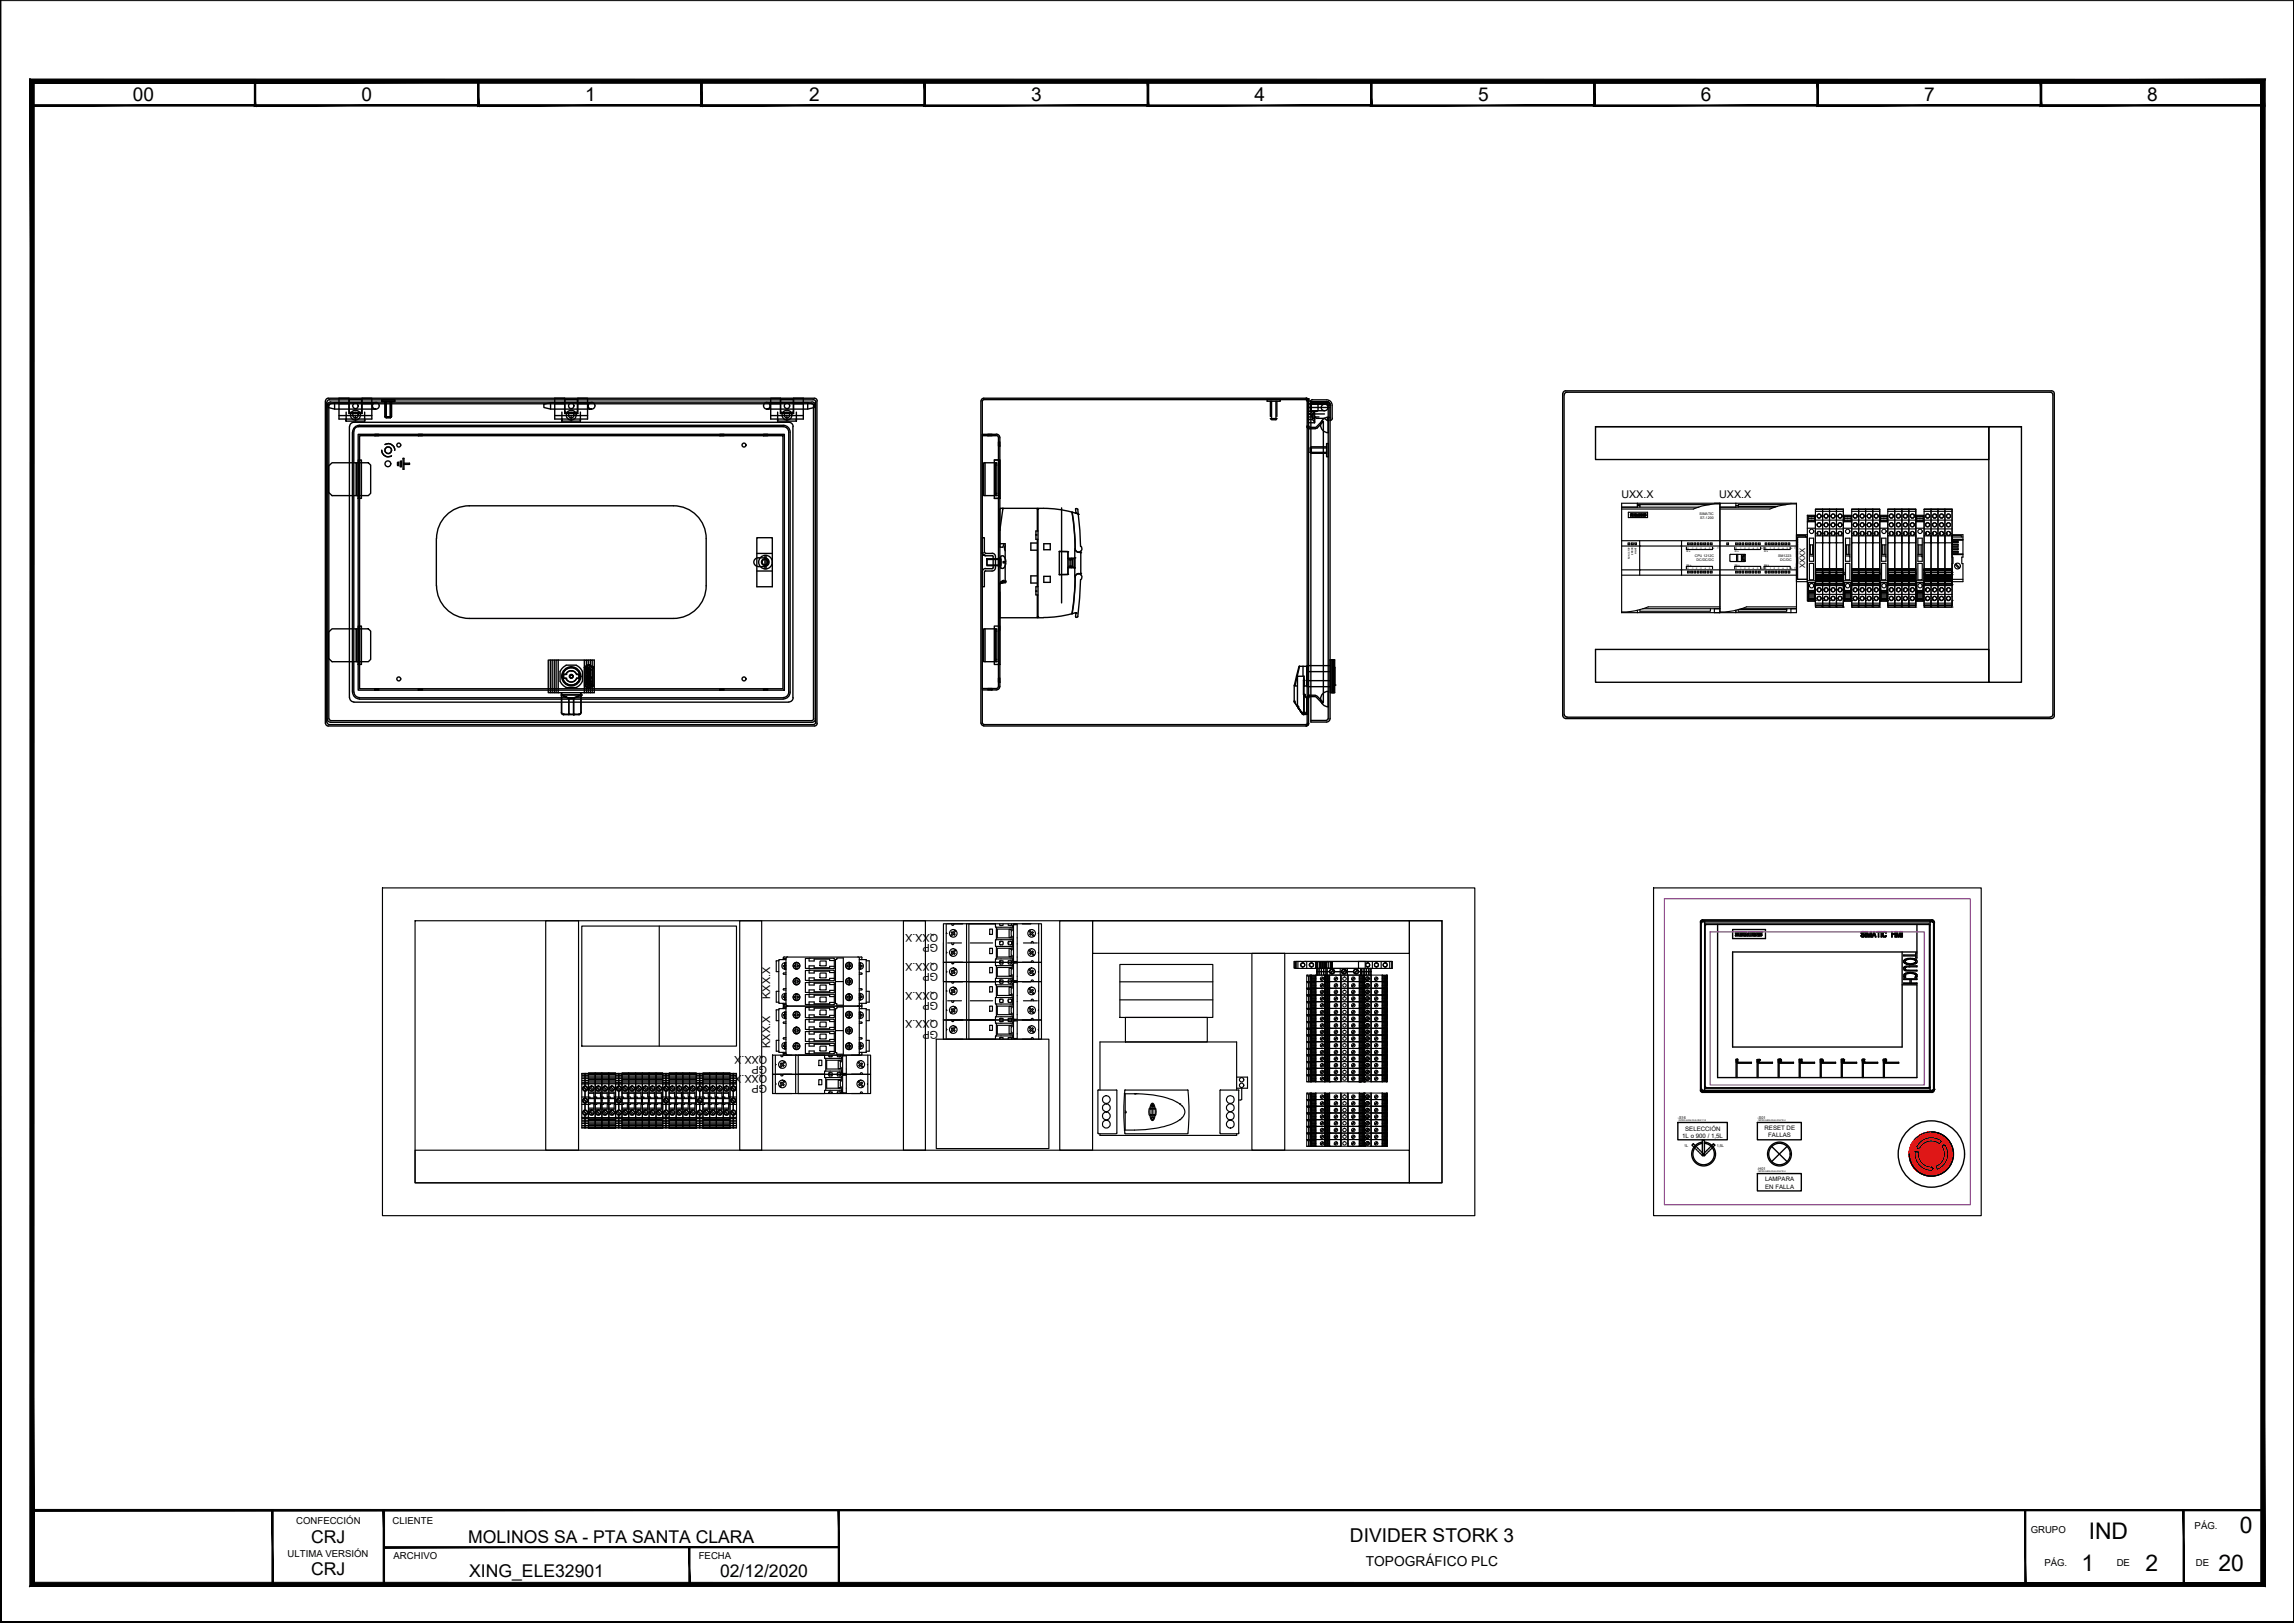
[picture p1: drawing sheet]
<svg xmlns="http://www.w3.org/2000/svg" width="420mm" height="297mm" viewBox="0 0 420 297" stroke-linecap="round" stroke-linejoin="round" font-family="sans-serif">
<defs><g id="words">
<g font-size="4.2">
<text x="382.4" y="281.6">IND</text>
<text x="410.1" y="280.7">0</text>
<text x="381.1" y="287.5">1</text>
<text x="392.8" y="287.5">2</text>
<text x="406.1" y="287.5">20</text>
</g>
<g font-size="3.5">
<text x="24.3" y="18.4">00</text>
<text x="66.2" y="18.4">0</text>
<text x="107.1" y="18.4">1</text>
<text x="148.2" y="18.4">2</text>
<text x="188.8" y="18.4">3</text>
<text x="229.7" y="18.4">4</text>
<text x="270.6" y="18.4">5</text>
<text x="311.4" y="18.4">6</text>
<text x="352.3" y="18.4">7</text>
<text x="393.1" y="18.4">8</text>
<text x="247.1" y="282.2">DIVIDER STORK 3</text>
</g>
<g font-size="3.2">
<text x="56.9" y="282.3">CRJ</text>
<text x="85.7" y="282.3">MOLINOS SA - PTA SANTA CLARA</text>
<text x="56.9" y="288.3">CRJ</text>
<text x="85.9" y="288.6">XING_ELE32901</text>
<text x="131.8" y="288.6">02/12/2020</text>
</g>
<text font-size="2.5" x="250.1" y="286.6">TOPOGRÁFICO PLC</text>
<g font-size="2">
<text x="296.8" y="91.2">UXX.X</text>
<text x="314.7" y="91.2">UXX.X</text>
<text x="171.7" y="172.8" transform="rotate(-180 171.7 172.8)">GP</text>
<text x="171.7" y="170.9" transform="rotate(-180 171.7 170.9)">QXX.X</text>
<text x="171.7" y="178.1" transform="rotate(-180 171.7 178.1)">GP</text>
<text x="171.7" y="176.2" transform="rotate(-180 171.7 176.2)">QXX.X</text>
<text x="141" y="182.8" transform="rotate(-90 141 182.8)">KXX.X</text>
<text x="171.7" y="183.3" transform="rotate(-180 171.7 183.3)">GP</text>
<text x="171.7" y="181.5" transform="rotate(-180 171.7 181.5)">QXX.X</text>
<text x="141" y="191.8" transform="rotate(-90 141 191.8)">KXX.X</text>
<text x="171.7" y="188.6" transform="rotate(-180 171.7 188.6)">GP</text>
<text x="171.7" y="186.8" transform="rotate(-180 171.7 186.8)">QXX.X</text>
<text x="140.5" y="195.1" transform="rotate(-180 140.5 195.1)">GP</text>
<text x="140.5" y="193.2" transform="rotate(-180 140.5 193.2)">QXX.X</text>
<text x="140.5" y="196.7" transform="rotate(-180 140.5 196.7)">QXX.X</text>
<text x="140.5" y="198.6" transform="rotate(-180 140.5 198.6)">GP</text>
</g>
<g font-size="1.8">
<text x="54.2" y="279">CONFECCIÓN</text>
<text x="71.9" y="279">CLIENTE</text>
<text x="371.8" y="280.6">GRUPO</text>
<text x="401.8" y="279.8">PÁG.</text>
<text x="52.7" y="285">ULTIMA VERSIÓN</text>
<text x="72.1" y="285.3">ARCHIVO</text>
<text x="127.9" y="285.3">FECHA</text>
<text x="374.3" y="286.6">PÁG.</text>
<text x="387.5" y="286.6">DE</text>
<text x="402" y="286.6">DE</text>
</g>
<text font-size="1.4" x="330.5" y="104" transform="rotate(-90 330.5 104)">XXXX</text>
<g font-size="1.1">
<text x="308" y="208.4">1L o 900 / 1,5L</text>
<text x="308.5" y="207">SELECCIÓN</text>
<text x="323" y="206.8">RESET DE</text>
<text x="323.7" y="208.2">FALLAS</text>
<text x="323.1" y="216.2">LAMPARA</text>
<text x="323.2" y="217.5">EN FALLA</text>
</g>
<g font-size=".7">
<text x="311.1" y="94.2">SIMATIC</text>
<text x="311.3" y="95">S7-1200</text>
<text x="310.3" y="101.9">CPU 1212C</text>
<text x="325.5" y="102">SM1223</text>
<text x="310.6" y="102.7">DC/DC/DC</text>
<text x="325.9" y="102.7">DC/DC</text>
<text x="307.2" y="204.7">-S16</text>
<text x="308.3" y="209.9">1L</text>
<text x="314.3" y="209.9">1,5L</text>
<text x="321.8" y="204.7">-S01</text>
<text x="321.7" y="214.1">-H01</text>
</g>
<g font-size=".4">
<text x="299" y="101.5" transform="rotate(-90 299 101.5)">ERROR</text>
<text x="299.6" y="101.4" transform="rotate(-90 299.6 101.4)">MAINT</text>
<text x="308.7" y="101">DI a</text>
<text x="308.9" y="100.4">.0</text>
<text x="309.8" y="100.4">.1</text>
<text x="310.5" y="100.4">.2</text>
<text x="311.2" y="100.4">.3</text>
<text x="312" y="100.4">.4</text>
<text x="312.8" y="100.4">.5</text>
<text x="313.6" y="100.4">.6</text>
<text x="314.3" y="100.4">.7</text>
<text x="317.6" y="101">DI a</text>
<text x="317.7" y="100.4">.0</text>
<text x="318.6" y="100.4">.1</text>
<text x="319.3" y="100.4">.2</text>
<text x="320" y="100.4">.3</text>
<text x="320.8" y="100.4">.4</text>
<text x="321.6" y="100.4">.5</text>
<text x="322.4" y="100.4">.6</text>
<text x="323" y="101">DI b</text>
<text x="323" y="100.4">.7</text>
<text x="323.1" y="100.4">.0</text>
<text x="324" y="100.4">.1</text>
<text x="324.7" y="100.4">.2</text>
<text x="325.4" y="100.4">.3</text>
<text x="326.2" y="100.4">.4</text>
<text x="327" y="100.4">.5</text>
<text x="327.8" y="100.4">.6</text>
<text x="328.4" y="100.4">.7</text>
<text x="298.4" y="102.4" transform="rotate(-90 298.4 102.4)">RUN / STOP</text>
<text x="308.7" y="103.5">DQ a</text>
<text x="308.9" y="104.1">.0</text>
<text x="309.8" y="104.1">.1</text>
<text x="310.5" y="104.1">.2</text>
<text x="311.2" y="104.1">.3</text>
<text x="312" y="104.1">.4</text>
<text x="312.8" y="104.1">.5</text>
<text x="317.6" y="103.5">DQ a</text>
<text x="317.7" y="104.1">.0</text>
<text x="318.6" y="104.1">.1</text>
<text x="319.3" y="104.1">.2</text>
<text x="320" y="104.1">.3</text>
<text x="320.8" y="104.1">.4</text>
<text x="321.6" y="104.1">.5</text>
<text x="322.4" y="104.1">.6</text>
<text x="323" y="103.5">DQ b</text>
<text x="323" y="104.1">.7</text>
<text x="323.1" y="104.1">.0</text>
<text x="324" y="104.1">.1</text>
<text x="324.7" y="104.1">.2</text>
<text x="325.4" y="104.1">.3</text>
<text x="326.2" y="104.1">.4</text>
<text x="327" y="104.1">.5</text>
<text x="327.8" y="104.1">.6</text>
<text x="328.4" y="104.1">.7</text>
<text x="307.3" y="205.2">/SPR2-5406-09-E-004/11.8</text>
<text x="321.9" y="205.2">/SPR2-5406-09-E-004/10.4</text>
<text x="321.9" y="214.6">/SPR2-5406-09-E-004/10.4</text>
</g>
</g></defs>
<!-- layer: eProC - L2 -->
<g fill="#000" stroke="#000" stroke-width=".18">
<path d="M5.7 19.4h41.1l-.2-.2zM5.9 19.2h40.7l-40.9 .2zM5.7 14.8v4.6l.2-.2zM5.7 14.8l.2 .2v4.2zM5.7 14.8l.2 .2 40.9-.2zM5.9 15l40.9-.2-.2 .2zM46.8 14.8l-.2 .2 .2 4.4zM46.6 15l.2 4.4-.2-.2z"/>
<path d="M46.6 19.4h41.1l-.2-.2zM46.8 19.2h40.7l-40.9 .2zM46.6 14.8v4.6l.2-.2zM46.6 14.8l.2 .2v4.2zM46.6 14.8l.2 .2 40.9-.2zM46.8 15l40.9-.2-.2 .2zM87.7 14.8l-.2 .2 .2 4.4zM87.5 15l.2 4.4-.2-.2z"/>
<path d="M87.5 19.4h41.1l-.2-.2zM87.7 19.2h40.7l-40.9 .2zM87.5 14.8v4.6l.2-.2zM87.5 14.8l.2 .2v4.2zM87.5 14.8l.2 .2 40.9-.2zM87.7 15l40.9-.2-.2 .2zM128.6 14.8l-.2 .2 .2 4.4zM128.4 15l.2 4.4-.2-.2z"/>
<path d="M128.3 19.4h41.1l-.2-.2zM128.5 19.2h40.7l-40.9 .2zM128.3 14.8v4.6l.2-.2zM128.3 14.8l.2 .2v4.2zM128.3 14.8l.2 .2 40.9-.2zM128.5 15l40.9-.2-.2 .2zM169.2 15l.2 4.4v-4.6zM169.2 15l.2 4.4-.2-.2z"/>
<path d="M169.2 19.4h41.1l-.2-.2zM169.2 19.4l.2-.2h40.7zM169.2 14.8v4.6l.2-.2zM169.2 14.8l.2 .2v4.2zM169.2 14.8l.2 .2 40.9-.2zM169.4 15l40.9-.2-.2 .2zM210.1 15l.2 4.4v-4.6zM210.1 15l.2 4.4-.2-.2z"/>
<path d="M210 19.4h41.2l-.3-.2zM210 19.4l.3-.2h40.6zM210 14.8v4.6l.3-.2zM210 14.8l.3 .2v4.2zM210 14.8l.3 .2 40.9-.2zM210.3 15l40.9-.2-.3 .2zM250.9 15l.3 4.4v-4.6zM250.9 15l.3 4.4-.3-.2z"/>
<path d="M250.9 19.4h41.2l-.3-.2zM250.9 19.4l.3-.2h40.6zM250.9 14.8v4.6l.3-.2zM250.9 14.8l.3 .2v4.2zM250.9 14.8l.3 .2 40.9-.2zM251.2 15l40.9-.2-.3 .2zM291.8 15l.3 4.4v-4.6zM291.8 15l.3 4.4-.3-.2z"/>
<path d="M291.8 19.4h41.1l-.2-.2zM291.8 19.4l.2-.2h40.7zM291.8 14.8v4.6l.2-.2zM291.8 14.8l.2 .2v4.2zM291.8 14.8l.2 .2 40.9-.2zM292 15l40.9-.2-.2 .2zM332.7 15l.2 4.4v-4.6zM332.7 15l.2 4.4-.2-.2z"/>
<path d="M332.7 19.4h41.1l-.3-.2zM332.7 19.4l.2-.2h40.6zM332.7 14.8v4.6l.2-.2zM332.7 14.8l.2 .2v4.2zM332.7 14.8l.2 .2 40.9-.2zM332.9 15l40.9-.2-.3 .2zM373.5 15l.3 4.4v-4.6zM373.5 15l.3 4.4-.3-.2z"/>
<path d="M373.5 19.4h41.1l-.2-.2zM373.7 19.2h40.7l-40.9 .2zM373.5 14.8v4.6l.2-.2zM373.5 14.8l.2 .2v4.2zM373.5 14.8l.2 .2 40.9-.2zM373.7 15l40.9-.2-.2 .2zM414.6 14.8l-.2 .2 .2 4.4zM414.4 15l.2 4.4-.2-.2z"/>
<path d="M419.9 .1v296.8zM419.9 .1v296.8zM419.9 .1v296.8z"/>
<path d="M5.8 276.3v.2l408.5-.2zM5.8 276.5l408.5-.2v.2z"/>
<path d="M0 .1v296.9l.2-.1zM0 .1h.2v296.8z"/>
<path d="M5.5 290.4l408.4-.8h-407.7zM5.5 290.4l408.4-.8 .8 .8zM413.9 15.3v274.3l.8 .8zM413.9 15.3l.8-.8v275.9zM6.3 15.2l407.6 .1 .8-.8zM5.5 14.5h409.2l-408.4 .7zM5.5 14.5l.7 275.1 .1-274.4zM5.5 14.5l.7 275.1-.7 .8z"/>
<path d="M49.8 276.4v13.6h.2zM49.8 276.4h.2v13.6z"/>
<path d="M70.1 276.4v13.6h.3zM70.1 276.4h.3v13.6z"/>
<path d="M70.3 283.1v.2l83.2-.2zM70.3 283.3l83.2-.2v.2z"/>
<path d="M126.1 283.2v6.8h.2zM126.1 283.2h.2v6.8z"/>
<path d="M153.5 276.5v13.6h.2zM153.5 276.5h.2v13.6z"/>
<path d="M370.7 276.4v13.6h.2zM370.7 276.4h.2v13.6z"/>
<path d="M399.7 276.4v13.6h.2zM399.7 276.4h.2v13.6z"/>
<path d="M.2 296.9h419.7zM.2 296.9h419.7l-419.9 .1zM0 297h419.9v-.1zM0 297h419.9z"/>
</g>
<g fill="none" stroke="#000" stroke-width=".21">
<path d="M0 .1v296.9h419.9M296.9 93.2h13.1l1.6-.6 1.6-.3 1.7-.1v-.1v20v-.1l2.5-.2 2.3-.7h9.2M296.9 99.9h3.3M296.9 99h32M298.1 99.4h.3v.3h-.3zM298.1 93.8h3.5v.9h-3.5zM298.5 94.1h.3l-.2 .1a.17 .17 0 0 1 .2 .1 .17 .17 0 0 1-.1 .2 .17 .17 0 0 1-.2-.1h.2zM298.6 94.1h.1M298.7 99.4h.3v.3h-.3zM298.9 94.1h.1v.4h-.1zM299.1 94.1h.3h-.1v.3l.1 .1h-.3zM299.3 94.2h.1l-.1 .1"/>
<path d="M299.3 99.4h.3v.3h-.3zM299.5 94.1h.2l.1 .2 .1-.2h.2v.4h-.2v-.3l-.1 .3-.2-.3-.1 .3zM299.8 92.1v.7h-2.9h14.1M299.8 92.5h.4M299.8 92.4h13.2M300.1 94.1h.4h-.2v.3l.2 .1h-.4zM300.2 99v6.3M300.2 92.4v.4M300.3 99.9h7.5M300.3 94.2h.1l-.1 .1M300.6 94.1l.3 .2v-.2v.4l-.2-.3-.1 .3zM301 94.1h.3l-.1 .1a.16 .16 0 0 1 .2 .2 .16 .16 0 0 1-.3 .1l-.1-.1 .2-.1h-.2z"/>
<path d="M307.8 99.9h21.3M307.8 99v6.3M308.9 99.4h.3v.3h-.3zM309.5 99.4h.3v.3h-.3zM310.1 99.4h.3v.3h-.3zM310.7 99.4h.3v.3h-.3zM311.3 99.4h.3v.3h-.3zM311.9 99.4h.4v.3h-.4zM312.5 99.4h.3v.3h-.3zM313.1 99.4h.3v.3h-.3zM316.1 99.4h.3v.3h-.3zM317.8 99.4h.3v.3h-.3z"/>
<path d="M317.8 92.1v.7h-2.9h10.1M317.8 92.5h.4M318.2 92.7h7.2M318.3 99.4h.3v.3h-.3zM318.9 99.4h.3v.3h-.3zM319.6 99.4h.3v.3h-.3zM320.2 99.4h.3v.3h-.3zM320.8 99.4h.3v.3h-.3zM321.4 99.4h.2v.3h-.2zM321.9 99.4h.3v.3h-.3zM323.2 99.4h.3v.3h-.3zM323.8 99.4h.3v.3h-.3z"/>
<path d="M324.4 99.4h.3v.3h-.3zM325 99.4h.2v.3h-.2zM325.5 99.4h.3v.3h-.3zM326.1 99.4h.4v.3h-.4zM326.8 99.4h.3v.3h-.3zM326.9 92.4h-8.7v.4M327.4 99.4h.3v.3h-.3zM328.9 92.2v-.1h-32v20M328.9 92.2l-2.5 .2-2.4 .8h-9.1M328.9 99.7h.2M328.9 99.3h.2M328.9 92.2v19.9h-32"/>
<path d="M328.9 97.9h2v8.6h-2M328.9 98.7h.2M328.9 98.9h.2M328.9 98.3h2M328.9 98h1.7v.3M328.9 99h.2M328.9 99.1h.2M328.9 100h.2M328.9 99.6h.2M329.1 98.3h1.8v7.7h-1.8zM330.9 94.3h1.5v15.7h-1.5zM330.9 96.7h1.5"/>
<path d="M330.9 95.5h1.5M331 95.5v-1.1h1.2v1.1M331 95.2h1.2M331 94.9h1.2M331 94.8h1.2M331 95.4h1.2M331 94.5h1.2M331.3 98.5h.7v4.2h-.7zM331.3 99.7h.7M331.4 99.7v1.8M331.9 99.7v1.8M332.4 98.1v1.2h.1"/>
<path d="M332.4 93.6h5.1M332.4 95.2h5.1M332.4 96.8h5.1M332.7 94.4a.38 .38 0 0 0 .3 .4 .38 .38 0 0 0 .4-.4M332.7 96a.38 .38 0 0 0 .3 .4 .38 .38 0 0 0 .4-.4M332.7 97.6h.1M332.7 94.4a.38 .38 0 0 1 .3-.3 .38 .38 0 0 1 .4 .3M332.7 96a.38 .38 0 0 1 .3-.3 .38 .38 0 0 1 .4 .3M332.7 97.6a.38 .38 0 0 1 .3-.3 .38 .38 0 0 1 .4 .3M332.7 97.6a.38 .38 0 0 0 .3 .4 .38 .38 0 0 0 .4-.4M332.7 94.4v.1M332.7 96v.1"/>
<path d="M333.4 97.6h.1M333.4 94.4v.1M333.4 96v.1M333.5 99.3h.3M333.9 94.4a.38 .38 0 0 0 .4 .4 .38 .38 0 0 0 .4-.4M333.9 96a.38 .38 0 0 0 .4 .4 .38 .38 0 0 0 .4-.4M333.9 97.6h.1M333.9 94.4a.38 .38 0 0 1 .4-.4 .38 .38 0 0 1 .4 .4M333.9 96a.38 .38 0 0 1 .4-.3 .38 .38 0 0 1 .4 .3M333.9 97.6a.38 .38 0 0 1 .4-.3 .38 .38 0 0 1 .4 .3M333.9 97.6a.38 .38 0 0 0 .4 .4 .38 .38 0 0 0 .4-.4M333.9 94.4v.1"/>
<path d="M333.9 96v.1M334.7 97.6h.1M334.7 94.4v.1M334.7 96v.1M334.8 99.3h.3M335.2 94.4a.38 .38 0 0 0 .4 .4 .38 .38 0 0 0 .4-.4M335.2 96a.38 .38 0 0 0 .4 .4 .38 .38 0 0 0 .4-.4M335.2 97.6h.1M335.2 94.4a.38 .38 0 0 1 .4-.4 .38 .38 0 0 1 .4 .4M335.2 96a.38 .38 0 0 1 .4-.3 .38 .38 0 0 1 .4 .3M335.2 97.6a.38 .38 0 0 1 .4-.3 .38 .38 0 0 1 .4 .3M335.2 97.6a.38 .38 0 0 0 .4 .4 .38 .38 0 0 0 .4-.4"/>
<path d="M335.2 94.4v.1M335.2 96v.1M336 97.6h.1M336 94.4v.1M336 96v.1M336.1 99.3h.2M336.5 94.4a.38 .38 0 0 0 .3 .4 .38 .38 0 0 0 .4-.4M336.5 96a.38 .38 0 0 0 .3 .4 .38 .38 0 0 0 .4-.4M336.5 97.6h.1M336.5 94.4a.38 .38 0 0 1 .3-.3 .38 .38 0 0 1 .4 .3M336.5 96a.38 .38 0 0 1 .3-.3 .38 .38 0 0 1 .4 .3M336.5 97.6a.38 .38 0 0 1 .3-.3 .38 .38 0 0 1 .4 .3"/>
<path d="M336.5 97.6a.38 .38 0 0 0 .3 .4 .38 .38 0 0 0 .4-.4M336.5 94.4v.1M336.5 96v.1M337.2 97.6h.1M337.2 94.4v.1M337.2 96v.1M337.5 94.3h1.5v15.7h-1.5zM337.5 96.7h1.5M337.5 95.5h1.5M337.7 95.2h1.2M337.7 94.9h1.2M337.7 94.8h1.2"/>
<path d="M337.7 95.4h1.2M337.7 95.5v-1.1h1.2v1.1M337.7 94.5h1.2M337.9 98.5h.8v4.2h-.8zM337.9 99.7h.8M338.1 99.7v1.8M338.5 99.7v1.8M339 98.1v1.2h.1M339 93.6h5.1M339 95.2h5.1M339 96.8h5.1M339.3 94.4a.38 .38 0 0 0 .3 .4 .38 .38 0 0 0 .4-.4"/>
<path d="M339.3 96a.38 .38 0 0 0 .3 .4 .38 .38 0 0 0 .4-.4M339.3 97.6h.1M339.3 94.4a.38 .38 0 0 1 .3-.4 .38 .38 0 0 1 .4 .4M339.3 96a.38 .38 0 0 1 .3-.3 .38 .38 0 0 1 .4 .3M339.3 97.6a.38 .38 0 0 1 .3-.3 .38 .38 0 0 1 .4 .3M339.3 97.6a.38 .38 0 0 0 .3 .4 .38 .38 0 0 0 .4-.4M339.3 94.4v.1M339.3 96v.1M340 97.6h.1M340 94.4v.1M340 96v.1M340.1 99.3h.3"/>
<path d="M340.5 94.4a.38 .38 0 0 0 .4 .4 .38 .38 0 0 0 .4-.4M340.5 96a.38 .38 0 0 0 .4 .4 .38 .38 0 0 0 .4-.4M340.5 97.6h.1M340.5 94.4a.38 .38 0 0 1 .4-.3 .38 .38 0 0 1 .4 .3M340.5 96a.38 .38 0 0 1 .4-.3 .38 .38 0 0 1 .4 .3M340.5 97.6a.38 .38 0 0 1 .4-.3 .38 .38 0 0 1 .4 .3M340.5 97.6a.38 .38 0 0 0 .4 .4 .38 .38 0 0 0 .4-.4M340.5 94.4v.1M340.5 96v.1M341.3 97.6h.1M341.3 94.4v.1M341.3 96v.1"/>
<path d="M341.5 99.3h.2M341.8 94.4a.38 .38 0 0 0 .4 .4 .38 .38 0 0 0 .4-.4M341.8 96a.38 .38 0 0 0 .4 .4 .38 .38 0 0 0 .4-.4M341.8 97.6h.1M341.8 94.4a.38 .38 0 0 1 .4-.3 .38 .38 0 0 1 .4 .3M341.8 96a.38 .38 0 0 1 .4-.3 .38 .38 0 0 1 .4 .3M341.8 97.6a.38 .38 0 0 1 .4-.3 .38 .38 0 0 1 .4 .3M341.8 97.6a.38 .38 0 0 0 .4 .4 .38 .38 0 0 0 .4-.4M341.8 94.4v.1M341.8 96v.1M342.6 97.6h.1M342.6 94.4v.1"/>
<path d="M342.6 96v.1M342.7 99.3h.2M343.1 94.4a.38 .38 0 0 0 .4 .4 .38 .38 0 0 0 .4-.4M343.1 96a.38 .38 0 0 0 .4 .4 .38 .38 0 0 0 .4-.4M343.1 97.6h.1M343.1 94.4a.38 .38 0 0 1 .4-.3 .38 .38 0 0 1 .4 .3M343.1 96a.38 .38 0 0 1 .4-.3 .38 .38 0 0 1 .4 .3M343.1 97.6a.38 .38 0 0 1 .4-.3 .38 .38 0 0 1 .4 .3M343.1 97.6a.38 .38 0 0 0 .4 .4 .38 .38 0 0 0 .4-.4M343.1 94.4v.1M343.1 96v.1M343.9 97.6h.1"/>
<path d="M343.9 94.4v.1M343.9 96v.1M344.1 94.3h1.5v15.7h-1.5zM344.1 96.7h1.5M344.1 95.5h1.5M344.3 95.2h1.2M344.3 94.9h1.2M344.3 94.8h1.2M344.3 95.4h1.2M344.3 95.5v-1.1h1.2v1.1M344.3 94.5h1.2M344.5 98.5h.8v4.2h-.8z"/>
<path d="M344.5 99.7h.8M344.7 99.7v1.8M345.1 99.7v1.8M345.6 98.1v1.2h.1M345.6 93.6h5.1M345.6 95.2h5.1M345.6 96.8h5.1M345.9 94.4a.38 .38 0 0 0 .3 .4 .38 .38 0 0 0 .4-.4M345.9 96a.38 .38 0 0 0 .3 .4 .38 .38 0 0 0 .4-.4M345.9 97.6h.1M345.9 94.4a.38 .38 0 0 1 .3-.3 .38 .38 0 0 1 .4 .3M345.9 96a.38 .38 0 0 1 .3-.3 .38 .38 0 0 1 .4 .3"/>
<path d="M345.9 97.6a.38 .38 0 0 1 .3-.3 .38 .38 0 0 1 .4 .3M345.9 97.6a.38 .38 0 0 0 .3 .4 .38 .38 0 0 0 .4-.4M345.9 94.4v.1M345.9 96v.1M346.6 97.6h.1M346.6 94.4v.1M346.6 96v.1M346.8 99.3h.2M347.2 94.4a.38 .38 0 0 0 .4 .4 .38 .38 0 0 0 .3-.4M347.2 96a.38 .38 0 0 0 .4 .4 .38 .38 0 0 0 .3-.4M347.2 97.6h.1M347.2 94.4a.38 .38 0 0 1 .4-.3 .38 .38 0 0 1 .3 .3"/>
<path d="M347.2 96a.38 .38 0 0 1 .4-.3 .38 .38 0 0 1 .3 .3M347.2 97.6a.38 .38 0 0 1 .4-.3 .38 .38 0 0 1 .3 .3M347.2 97.6a.38 .38 0 0 0 .4 .4 .38 .38 0 0 0 .3-.4M347.2 94.4v.1M347.2 96v.1M347.9 97.6h.1M347.9 94.4v.1M347.9 96v.1M348.1 99.3h.2M348.4 94.4a.38 .38 0 0 0 .4 .4 .38 .38 0 0 0 .4-.4M348.4 96a.38 .38 0 0 0 .4 .4 .38 .38 0 0 0 .4-.4M348.4 97.6h.1"/>
<path d="M348.4 94.4a.38 .38 0 0 1 .4-.4 .38 .38 0 0 1 .4 .4M348.4 96a.38 .38 0 0 1 .4-.3 .38 .38 0 0 1 .4 .3M348.4 97.6a.38 .38 0 0 1 .4-.3 .38 .38 0 0 1 .4 .3M348.4 97.6a.38 .38 0 0 0 .4 .4 .38 .38 0 0 0 .4-.4M348.4 94.4v.1M348.4 96v.1M349.2 97.6h.1M349.2 94.4v.1M349.2 96v.1M349.3 99.3h.3M349.7 94.4a.38 .38 0 0 0 .4 .4 .38 .38 0 0 0 .4-.4M349.7 96a.38 .38 0 0 0 .4 .4 .38 .38 0 0 0 .4-.4"/>
<path d="M349.7 97.6h.1M349.7 94.4a.38 .38 0 0 1 .4-.4 .38 .38 0 0 1 .4 .4M349.7 96a.38 .38 0 0 1 .4-.3 .38 .38 0 0 1 .4 .3M349.7 97.6a.38 .38 0 0 1 .4-.3 .38 .38 0 0 1 .4 .3M349.7 97.6a.38 .38 0 0 0 .4 .4 .38 .38 0 0 0 .4-.4M349.7 94.4v.1M349.7 96v.1M350.5 97.6h.1M350.5 94.4v.1M350.5 96v.1M350.7 94.3h1.6v15.7h-1.6zM350.7 96.7h1.6"/>
<path d="M350.7 95.5h1.6M350.9 95.2h1.2M350.9 94.9h1.2M350.9 94.8h1.2M350.9 95.4h1.2M350.9 95.5v-1.1h1.2v1.1M350.9 94.5h1.2M351.1 98.5h.8v4.2h-.8zM351.1 99.7h.8M351.3 99.7v1.8M351.7 99.7v1.8M352.3 98.1v1.2"/>
<path d="M352.3 93.6h5.1M352.3 95.2h5.1M352.3 96.8h5.1M352.5 94.4a.38 .38 0 0 0 .4 .4 .38 .38 0 0 0 .4-.4M352.5 96a.38 .38 0 0 0 .4 .4 .38 .38 0 0 0 .4-.4M352.5 97.6h.1M352.5 94.4a.38 .38 0 0 1 .4-.3 .38 .38 0 0 1 .4 .3M352.5 96a.38 .38 0 0 1 .4-.3 .38 .38 0 0 1 .4 .3M352.5 97.6a.38 .38 0 0 1 .4-.3 .38 .38 0 0 1 .4 .3M352.5 97.6a.38 .38 0 0 0 .4 .4 .38 .38 0 0 0 .4-.4M352.5 94.4v.1M352.5 96v.1"/>
<path d="M353.3 97.6h.1M353.3 94.4v.1M353.3 96v.1M353.4 99.3h.3M353.8 94.4a.38 .38 0 0 0 .4 .4 .38 .38 0 0 0 .3-.4M353.8 96a.38 .38 0 0 0 .4 .4 .38 .38 0 0 0 .3-.4M353.8 97.6h.1M353.8 94.4a.38 .38 0 0 1 .4-.4 .38 .38 0 0 1 .3 .4M353.8 96a.38 .38 0 0 1 .4-.3 .38 .38 0 0 1 .3 .3M353.8 97.6a.38 .38 0 0 1 .4-.3 .38 .38 0 0 1 .3 .3M353.8 97.6a.38 .38 0 0 0 .4 .4 .38 .38 0 0 0 .3-.4M353.8 94.4v.1"/>
<path d="M353.8 96v.1M354.5 97.6h.1M354.5 94.4v.1M354.5 96v.1M354.7 99.3h.2M355 94.4a.38 .38 0 0 0 .4 .4 .38 .38 0 0 0 .4-.4M355 96a.38 .38 0 0 0 .4 .4 .38 .38 0 0 0 .4-.4M355 97.6h.1M355 94.4a.38 .38 0 0 1 .4-.3 .38 .38 0 0 1 .4 .3M355 96a.38 .38 0 0 1 .4-.3 .38 .38 0 0 1 .4 .3M355 97.6a.38 .38 0 0 1 .4-.3 .38 .38 0 0 1 .4 .3M355 97.6a.38 .38 0 0 0 .4 .4 .38 .38 0 0 0 .4-.4"/>
<path d="M355 94.4v.1M355 96v.1M355.8 97.6h.1M355.8 94.4v.1M355.8 96v.1M356 99.3h.2M356.3 94.4a.38 .38 0 0 0 .4 .4 .38 .38 0 0 0 .4-.4M356.3 96a.38 .38 0 0 0 .4 .4 .38 .38 0 0 0 .4-.4M356.3 97.6h.1M356.3 94.4a.38 .38 0 0 1 .4-.3 .38 .38 0 0 1 .4 .3M356.3 96a.38 .38 0 0 1 .4-.3 .38 .38 0 0 1 .4 .3M356.3 97.6a.38 .38 0 0 1 .4-.3 .38 .38 0 0 1 .4 .3"/>
<path d="M356.3 97.6a.38 .38 0 0 0 .4 .4 .38 .38 0 0 0 .4-.4M356.3 94.4v.1M356.3 96v.1M357.1 97.6h.1M357.1 94.4v.1M357.1 96v.1M357.4 97.9h2v4.1h-.2v1.2h.2v3.3h-4.6M357.4 99.9h1.1M357.4 99.7h1.1M357.4 99h1.1v.3h-1.1M357.4 98.7h2M357.4 98.9h2"/>
<path d="M357.4 98.3h2M357.4 98h1.7v.3M357.4 99.1h1.1M357.4 99.6h1.1v.4h-1.1M357.4 99.3h1.1M296.9 104.3h3.3M296.9 105.3h32M299.8 111.7v.4M300.3 104.3h7.5M300.7 111.4h14.2h-1v.7M307.8 104.3h21.1M308.7 100.1v.5h4.8v-.5"/>
<path d="M308.7 104.1v-.4h4.8v.4M308.9 104.5h.3v.3h-.3zM309.5 104.5h.3v.3h-.3zM310.1 104.5h.3v.3h-.3zM310.7 104.5h.3v.3h-.3zM311.3 104.5h.3v.3h-.3zM311.9 104.5h.4v.3h-.4zM312.5 104.5h.3v.3h-.3zM313.1 104.5h.3v.3h-.3zM313.1 111.4v.5h-12.9v-.3M314.9 111.1h-13.1l-2.5 .7-2.4 .2v.1M316.7 101.5v1.2"/>
<path d="M316.7 102.7h.1M316.8 101.5h2.7M316.8 101.5h-.1M317.6 100.1v.5h4.7v-.5M317.6 104.1v-.4h4.7v.4M317.8 104.5h.3v.3h-.3zM317.8 112v-.3v.4M317.9 101.5v1.3M318.1 101.5v1.3M318.3 104.5h.3v.3h-.3zM318.3 111.5h8.8M318.8 111.4h10.1h-1v.7"/>
<path d="M318.8 101.6v1M318.9 101.6l.5-.1 .1 1.2M318.9 102.6v.1M318.9 104.5h.3v.3h-.3zM319 101.8v.7M319.1 102.5h.1M319.1 101.8h.1M319.1 101.7h.1M319.2 102.5h.1M319.2 101.8h.1M319.2 101.8v.7M319.4 102.6v.1"/>
<path d="M319.5 102.7l-2.7 .1M319.6 104.5h.3v.3h-.3zM320.2 104.5h.3v.3h-.3zM320.8 104.5h.3v.3h-.3zM321.4 104.5h.2v.3h-.2zM321.9 104.5h.3v.3h-.3zM323 100.1v.5h4.7v-.5M323 104.1v-.4h4.7v.4M323.2 104.5h.3v.3h-.3zM323.8 104.5h.3v.3h-.3zM324.4 104.5h.3v.3h-.3zM325 104.5h.2v.3h-.2z"/>
<path d="M325.5 104.5h.3v.3h-.3zM326.1 104.5h.4v.3h-.4zM326.8 104.5h.3v.3h-.3zM327.1 111.4v.5h-8.9v-.3M327.4 104.5h.3v.3h-.3zM328.9 102h.2v1.2h-.2M328.9 101.5h.2M328.9 106h2M328.9 101.4h.2M328.9 101.2h.2M328.9 100.6h.2M328.9 100.9h.2"/>
<path d="M328.9 100.3h.2M328.9 101h.2M330.9 106.3h4M330.9 106.6h1.5M331 106.6v3.4M331 109.2h.1M331 108.7h1.3M331 108.3h.1M331 107.9h.1M331.1 106.6v3.4h1.1v-3.4M331.1 108.1h1.1M331.1 109.7h1.1"/>
<path d="M331.1 109.5h1.1M331.1 109.3h1.1M331.1 109.1h1.1M331.1 108.9h1.1M331.1 108.4h1.1M331.1 108.2h1.1M331.3 103.1h.7v3h-.7zM331.3 101.5h.7M331.3 101.8h.7M331.9 101.8l.1 .2M332.2 109.2h.1M332.2 108.3h.1"/>
<path d="M332.2 107.9h.1M332.2 108.1h-1.1v1.7h1.1M332.3 106.6v3.4M332.4 109.9h.1M332.4 109.2v1.6h1.3M332.4 109.2v-9.9h1.3v-1.2h-1.3v-4.9h5.1v17.6M332.4 107.2h1.1M332.4 104.8h5.1M332.4 111.1h1.2M332.4 109.2h.1M332.4 110v.7M332.4 110.4h5.1"/>
<path d="M332.4 108.8h5.1M332.4 105h.1M332.4 105.1h.1M332.4 107h.1M332.4 105.2h.1M332.4 105.9h1.2h-1.2M332.4 104.3h1.2h-1.2M332.4 104.3h1.2M332.4 104.4h1.2M332.4 104.4h1.2zM332.4 105.5h2.5M332.4 106h2.5"/>
<path d="M332.4 105.4h2.5M332.4 105.9h2.5M332.4 106.2h2.5M332.4 105.6h2.5M332.4 104.1h2.5v3h-2.5zM332.4 106.4h2.5M332.4 105.1h2.5M332.4 106.8h2.5M332.4 106.5h2.5M332.4 104.2h2.5M332.4 107.1h2.5M332.4 106.9h2.5"/>
<path d="M332.6 107.1v.1M332.7 109.5a.38 .38 0 0 1 .3-.3 .38 .38 0 0 1 .4 .3M332.7 107.9h.1M332.7 109.5a.38 .38 0 0 0 .3 .4 .38 .38 0 0 0 .4-.4M332.7 109.5h.1M332.7 107.9a.36 .36 0 0 1 .4-.3 .36 .36 0 0 1 .3 .3M332.7 107.9a.36 .36 0 0 0 .4 .4 .36 .36 0 0 0 .3-.4M333.4 107.9h.1M333.4 109.5h.1M333.5 107.1l1.2 .1M333.6 110.8v.3h-1.2v-.3h5.1M333.6 105.3h-1.2h1.2"/>
<path d="M333.6 104.1v3M333.6 105.1h.1M333.6 107h.1M333.6 105.2h.1M333.7 105h.1M333.7 105.9h1.2h-1.2M333.7 104.3h1.2h-1.2M333.7 104.3h1.2M333.7 104.4h1.2M333.7 104.4h1.2zM333.7 109.9h.1M333.7 110.8v.3h1.2v-.3"/>
<path d="M333.7 110.8v-17.6v4.9h1.2v1.2h-1.2v11.5h1.2M333.7 104.8h.1M333.7 105.1h.1M333.7 107h.1M333.7 105.2h.1M333.7 111.1h3.7M333.8 107.1v.1M333.9 109.5a.38 .38 0 0 1 .4-.3 .38 .38 0 0 1 .4 .3M333.9 107.9h.1M333.9 109.5v.1a.39 .39 0 0 0 .4 .3 .39 .39 0 0 0 .4-.4M333.9 109.5h.1M334 109.5h.1"/>
<path d="M334 107.9h.1M334 107.9a.36 .36 0 0 1 .3-.3 .36 .36 0 0 1 .4 .3M334 107.9a.36 .36 0 0 0 .3 .4 .36 .36 0 0 0 .4-.4M334.7 107.9h.1M334.7 109.5h.1M334.7 107.1l1.3 .1M334.9 105.3h-1.2h1.2M334.9 105.1h.1M334.9 107h.1M334.9 105.2h.1M334.9 105h.1M334.9 109.9h.1"/>
<path d="M334.9 110.8v.3h1.3v-.3M334.9 110.8v-17.6v4.9h1.3v1.2h-1.3v11.5h1.3M335 105.9h1.2h-1.2M335 104.3h1.2h-1.2M335 104.3h1.2M335 104.4h1.2M335 104.4h1.2zM335 105.5h1.2M335 106h1.2M335 105.4h1.2M335 105.9h1.2M335 106.2h1.2"/>
<path d="M335 105.6h1.2M335 106.3h1.2M335 104.1h1.2v3h-1.2zM335 106.4h1.2M335 105.1h1.2M335 106.8h1.2M335 106.5h1.2M335 104.2h1.2M335 107.1h1.2M335 106.9h1.2M335.2 107.1v.1M335.2 109.5a.38 .38 0 0 1 .4-.3 .38 .38 0 0 1 .4 .3"/>
<path d="M335.2 107.9h.1M335.2 109.5v.1a.39 .39 0 0 0 .4 .3 .39 .39 0 0 0 .4-.4M335.2 109.5h.1M335.2 107.9a.36 .36 0 0 1 .4-.3 .36 .36 0 0 1 .4 .3M335.2 107.9a.36 .36 0 0 0 .4 .4 .36 .36 0 0 0 .4-.4M336 107.9h.1M336 109.5h.1M336 107.1l1.3 .1M336.2 105.3h-1.2h1.2M336.2 105.1h.1M336.2 107h.1M336.2 105.2h.1"/>
<path d="M336.2 105h.1M336.2 109.9h.1M336.2 110.8v.3h1.2v-.3M336.2 110.8v-17.6v4.9h1.3v1.2h-1.3v11.5h1.3M336.3 105.9h1.2h-1.2M336.3 104.3h1.2h-1.2M336.3 104.3h1.2M336.3 104.4h1.2M336.3 104.4h1.2zM336.3 105.5h1.2M336.3 106h1.2M336.3 105.4h1.2"/>
<path d="M336.3 105.9h1.2M336.3 106.2h1.2M336.3 105.6h1.2M336.3 106.3h3.9M336.3 106.4h1.2M336.3 105.1h1.2M336.3 106.8h1.2M336.3 106.5h1.2M336.3 104.2h1.2M336.3 107.1h1.2M336.3 106.9h1.2M336.4 107.1v.1"/>
<path d="M336.5 109.5a.38 .38 0 0 1 .3-.3 .38 .38 0 0 1 .4 .3M336.5 107.9h.1M336.5 109.5a.38 .38 0 0 0 .3 .4 .38 .38 0 0 0 .4-.4M336.5 109.5h.1M336.5 107.9a.36 .36 0 0 1 .4-.3 .36 .36 0 0 1 .3 .3M336.5 107.9a.36 .36 0 0 0 .4 .4 .36 .36 0 0 0 .3-.4M337.2 107.9h.1M337.2 109.5h.1M337.3 107.1l.2 .1M337.5 105.3h-1.2h1.2M337.5 104.8h.1M337.5 105h.1"/>
<path d="M337.5 105.1h.1M337.5 107h.1M337.5 105.2h.1M337.5 109.9h.1M337.5 109.2v1.9M337.5 104.1h-1.2v3h1.2M337.5 106.6h1.5M337.5 104.1v3M337.6 109.2h.1M337.6 108.7h.1M337.6 108.3h.1M337.6 107.9h.1"/>
<path d="M337.6 106.6v3.4M337.7 106.6v3.4h1.1v-3.4M337.7 108.1h1.1M337.8 108.7h1.1M337.8 109.7h1M337.8 109.5h1M337.8 109.3h1M337.8 109.1h1M337.8 108.9h1M337.8 108.4h1M337.8 108.2h1M337.9 103.1h.8v3h-.8z"/>
<path d="M337.9 101.5h.8M337.9 101.8h.8M338.5 101.8l.2 .2M338.8 109.2h.1M338.8 108.3h.1M338.8 107.9h.1M338.8 108.1h-1v1.7h1M338.9 106.6v3.4M339 109.9h.1M339 109.2v1.6h1.3M339 109.2v-9.9h1.3v-1.2h-1.3v-4.9h5.1v17.6M339 107.2h1.1"/>
<path d="M339 104.8h5.2M339 111.1h3.8M339 110.4h5.1M339 108.8h5.1M339 105h.1M339 105.1h.1M339 107h.1M339 105.2h.1M339 109.2h.1M339 110v.7M339 105.9h1.2h-1.2M339 104.3h1.2h-1.2"/>
<path d="M339 104.3h1.2M339 104.4h1.2M339 104.4h1.2zM339 105.5h1.2M339 106h1.2M339 105.4h1.2M339 105.9h1.2M339 106.2h1.2M339 105.6h1.2M339 104.1h1.2v3h-1.2zM339 106.4h1.2M339 105.1h1.2"/>
<path d="M339 106.8h1.2M339 106.5h1.2M339 104.2h1.2M339 107.1h1.2M339 106.9h1.2M339.2 107.1v.1M339.3 109.5a.38 .38 0 0 1 .3-.3 .38 .38 0 0 1 .4 .3M339.3 107.9h.1M339.3 109.5v.1a.39 .39 0 0 0 .4 .3 .39 .39 0 0 0 .3-.4M339.3 109.5h.1M339.3 107.9a.36 .36 0 0 1 .4-.3 .36 .36 0 0 1 .3 .3M339.3 107.9a.36 .36 0 0 0 .4 .4 .36 .36 0 0 0 .3-.4"/>
<path d="M340 107.9h.1M340 109.5h.1M340.1 107.1l1.3 .1M340.2 105.3h-1.2h1.2M340.2 110.8v.3h-1.2v-.3h5.1M340.2 105.1h.1M340.2 107h.1M340.2 105.2h.1M340.3 105h.1M340.3 109.9h.1M340.3 110.8v.3h1.2v-.3M340.3 110.8v-17.6v4.9h1.2v1.2h-1.2v11.5h1.2"/>
<path d="M340.3 105.9h1.2h-1.2M340.3 104.3h1.2h-1.2M340.3 104.3h1.2M340.3 104.4h1.2M340.3 104.4h1.2zM340.3 105.5h3.8M340.3 106h3.8M340.3 105.4h3.8M340.3 105.9h3.8M340.3 106.2h3.8M340.3 105.6h3.8M340.3 106.3h9.1"/>
<path d="M340.3 104.1h3.8v3h-3.8zM340.3 106.4h3.8M340.3 105.1h3.8M340.3 106.8h3.8M340.3 106.5h3.8M340.3 104.2h3.8M340.3 107.1h3.8M340.3 106.9h3.8M340.5 107.1v.1M340.5 109.5a.38 .38 0 0 1 .4-.3 .38 .38 0 0 1 .4 .3M340.5 107.9h.1M340.5 109.5a.38 .38 0 0 0 .4 .4 .38 .38 0 0 0 .4-.4"/>
<path d="M340.5 109.5h.1M340.6 109.5h.1M340.6 107.9h.1M340.6 107.9a.36 .36 0 0 1 .3-.3 .36 .36 0 0 1 .4 .3M340.6 107.9a.36 .36 0 0 0 .3 .4 .36 .36 0 0 0 .4-.4M341.3 107.9h.1M341.3 109.5h.1M341.4 107.1l1.2 .1M341.5 105.3h-1.2h1.2M341.5 104.8h.1M341.5 105h.1M341.5 105.1h.1"/>
<path d="M341.5 107h.1M341.5 105.2h.1M341.5 109.9h.1M341.5 110.8v.3h1.3v-.3M341.5 110.8v-17.6v4.9h1.4v1.2h-1.4v11.5h1.4M341.6 105.9h1.2h-1.2M341.6 104.3h1.2h-1.2M341.6 104.3h1.2M341.6 104.4h1.2M341.6 104.4h1.2zM341.6 104.1v3M341.8 107.1v.1"/>
<path d="M341.8 109.5a.38 .38 0 0 1 .4-.3 .38 .38 0 0 1 .4 .3M341.8 107.9h.1M341.8 109.5a.38 .38 0 0 0 .4 .4 .38 .38 0 0 0 .4-.4M341.8 109.5h.1M341.8 107.9a.36 .36 0 0 1 .4-.3 .36 .36 0 0 1 .4 .3M341.8 107.9a.36 .36 0 0 0 .4 .4 .36 .36 0 0 0 .4-.4M342.6 107.9h.1M342.6 109.5h.1M342.6 107.1l1.3 .1M342.8 105.3h-1.2h1.2M342.8 105.1h.1M342.8 107h.1"/>
<path d="M342.8 105.2h.1M342.8 104.1v3M342.9 105h.1M342.9 105.9h1.2h-1.2M342.9 104.3h1.2h-1.2M342.9 104.3h1.2M342.9 104.4h1.2M342.9 104.4h1.2zM342.9 109.9h.1M342.9 110.8v.3h1.1v-.3M342.9 110.8v-17.6v4.9h1.2v1.2h-1.2v11.5h1.2M342.9 104.8h.1"/>
<path d="M342.9 105.1h.1M342.9 107h.1M342.9 105.2h.1M342.9 111.1h1.1M343 107.1v.1M343.1 109.5a.38 .38 0 0 1 .4-.3 .38 .38 0 0 1 .4 .3M343.1 107.9h.1M343.1 109.5a.38 .38 0 0 0 .4 .4 .38 .38 0 0 0 .4-.4M343.1 109.5h.1M343.2 109.5h.1M343.2 107.9h.1M343.2 107.9a.36 .36 0 0 1 .3-.3 .36 .36 0 0 1 .4 .3"/>
<path d="M343.2 107.9a.36 .36 0 0 0 .3 .4 .36 .36 0 0 0 .4-.4M343.9 107.9h.1M343.9 109.5h.1M343.9 107.1l.2 .1M344.1 105.3h-1.2h1.2M344.1 105.1h.1M344.1 107h.1M344.1 105.2h.1M344.1 105h.1M344.1 109.9h.1M344.1 109.2v1.9M344.1 106.6h1.5"/>
<path d="M344.2 105h.1M344.2 105.1h.1M344.2 107h.1M344.2 104.1v3M344.3 109.2h.1M344.3 108.7h1.2M344.3 108.3h.1M344.3 107.9h.1M344.3 106.6v3.4M344.3 106.6v3.4h1.1v-3.4M344.3 108.1h1.1M344.4 109.7h1"/>
<path d="M344.4 109.5h1M344.4 109.3h1M344.4 109.1h1M344.4 108.9h1M344.4 108.4h1M344.4 108.2h1M344.5 103.1h.8v3h-.8zM344.5 101.5h.8M344.5 101.8h.8M345.1 101.8l.2 .2M345.4 109.2h.1M345.4 108.3h.1"/>
<path d="M345.4 107.9h.1M345.4 108.1h-1v1.7h1M345.5 106.6v3.4M345.6 109.9h.1M345.6 109.2v1.6h1.3M345.6 109.2v-9.9h1.3v-1.2h-1.3v-4.9h5.1v17.6M345.6 107.2h1.1M345.6 104.8h5.2M345.6 111.1h2.5M345.6 110.4h5.1M345.6 108.8h5.1M345.6 105h.1"/>
<path d="M345.6 105.1h.1M345.6 107h.1M345.6 105.2h.1M345.6 109.2h.1M345.6 110v.7M345.7 105.9h1.2h-1.2M345.7 104.3h1.2h-1.2M345.7 104.3h1.2M345.7 104.4h1.2M345.7 104.4h1.2zM345.7 105.5h3.7M345.7 106h3.7"/>
<path d="M345.7 105.4h3.7M345.7 105.9h3.7M345.7 106.2h3.7M345.7 105.6h3.7M345.7 104.1h3.7v3h-3.7zM345.7 106.4h3.7M345.7 105.1h3.7M345.7 106.8h3.7M345.7 106.5h3.7M345.7 104.2h3.7M345.7 107.1h3.7M345.7 106.9h3.7"/>
<path d="M345.8 107.1v.1M345.9 109.5a.38 .38 0 0 1 .3-.3 .38 .38 0 0 1 .4 .3M345.9 107.9h.1M345.9 109.5a.38 .38 0 0 0 .3 .4 .38 .38 0 0 0 .4-.4M345.9 109.5h.1M345.9 107.9a.36 .36 0 0 1 .4-.3 .36 .36 0 0 1 .3 .3M345.9 107.9a.36 .36 0 0 0 .4 .4 .36 .36 0 0 0 .3-.4M346.6 107.9h.1M346.6 109.5h.1M346.7 107.1l1.3 .1M346.8 110.8v.3h-1.2v-.3h5.1M346.9 105.3h-1.2h1.2"/>
<path d="M346.9 104.8h.1M346.9 105h.1M346.9 105.1h.1M346.9 107h.1M346.9 105.2h.1M346.9 109.9h.1M346.9 110.8v.3h1.2v-.3M346.9 110.8v-17.6v4.9h1.3v1.2h-1.3v11.5h1.3M346.9 105.9h1.2h-1.2M346.9 104.3h1.2h-1.2M346.9 104.3h1.2M346.9 104.4h1.2"/>
<path d="M346.9 104.4h1.2zM346.9 104.1v3M347.1 107.1v.1M347.2 109.5a.38 .38 0 0 1 .4-.3 .38 .38 0 0 1 .3 .3M347.2 107.9h.1M347.2 109.5a.38 .38 0 0 0 .4 .4 .38 .38 0 0 0 .3-.4M347.2 109.5h.1M347.2 107.9a.36 .36 0 0 1 .4-.3 .36 .36 0 0 1 .3 .3M347.2 107.9a.36 .36 0 0 0 .4 .4 .36 .36 0 0 0 .3-.4M347.9 107.9h.1M347.9 109.5h.1M348 107.1l1.2 .1"/>
<path d="M348.1 105.3h-1.2h1.2M348.1 105.1h.1M348.1 107h.1M348.1 105.2h.1M348.1 104.1v3M348.2 105h.1M348.2 105.9h1.2h-1.2M348.2 104.3h1.2h-1.2M348.2 104.3h1.2M348.2 104.4h1.2M348.2 104.4h1.2zM348.2 109.9h.1"/>
<path d="M348.2 110.8v.3h1.2v-.3M348.2 110.8v-17.6v4.9h1.3v1.2h-1.3v11.5h1.3M348.2 104.8h.1M348.2 105.1h.1M348.2 107h.1M348.2 105.2h.1M348.2 111.1h2.5M348.4 107.1v.1M348.4 109.5a.38 .38 0 0 1 .4-.3 .38 .38 0 0 1 .4 .3M348.4 107.9h.1M348.4 109.5v.1a.39 .39 0 0 0 .5 .3 .39 .39 0 0 0 .3-.4M348.4 109.5h.1"/>
<path d="M348.5 109.5h.1M348.5 107.9h.1M348.5 107.9a.36 .36 0 0 1 .4-.3 .36 .36 0 0 1 .3 .3M348.5 107.9a.36 .36 0 0 0 .3 .4 .36 .36 0 0 0 .4-.4M349.2 107.9h.1M349.2 109.5h.1M349.2 107.1l1.3 .1M349.4 105.3h-1.2h1.2M349.4 105.1h.1M349.4 107h.1M349.4 105.2h.1M349.5 105h.1"/>
<path d="M349.5 109.9h.1M349.5 110.8v.3h1.2v-.3M349.5 110.8v-17.6v4.9h1.2v1.2h-1.2v11.5h1.2M349.5 105.9h1.2h-1.2M349.5 104.3h1.2h-1.2M349.5 104.3h1.2M349.5 104.4h1.2M349.5 104.4h1.2zM349.5 105.5h1.2M349.5 106h1.2M349.5 105.4h1.2M349.5 105.9h1.2"/>
<path d="M349.5 106.2h1.2M349.5 105.6h1.2M349.5 106.3h4M349.5 104.1h1.2v3h-1.2zM349.5 106.4h1.2M349.5 105.1h1.2M349.5 106.8h1.2M349.5 106.5h1.2M349.5 104.2h1.2M349.5 107.1h1.2M349.5 106.9h1.2M349.7 107.1v.1"/>
<path d="M349.7 109.5a.38 .38 0 0 1 .4-.3 .38 .38 0 0 1 .4 .3M349.7 107.9h.1M349.7 109.5v.1a.39 .39 0 0 0 .4 .3 .39 .39 0 0 0 .4-.4M349.7 109.5h.1M349.8 109.5h.1M349.8 107.9h.1M349.8 107.9a.36 .36 0 0 1 .3-.3 .36 .36 0 0 1 .4 .3M349.8 107.9a.36 .36 0 0 0 .3 .4 .36 .36 0 0 0 .4-.4M350.5 107.9h.1M350.5 109.5h.1M350.5 107.1l.2 .1M350.7 105.3h-1.2h1.2"/>
<path d="M350.7 105.1h.1M350.7 107h.1M350.7 105.2h.1M350.7 105h.1M350.7 109.9h.1M350.7 109.2v1.9M350.7 106.6h1.6M350.8 105h.1M350.8 105.1h.1M350.8 107h.1M350.8 104.1v3M350.9 109.2h.1"/>
<path d="M350.9 108.7h1.2M350.9 108.3h.1M350.9 107.9h.1M350.9 106.6v3.4M350.9 106.6v3.4h1.1v-3.4M350.9 108.1h1.1M351 109.7h1M351 109.5h1M351 109.3h1M351 109.1h1M351 108.9h1M351 108.4h1"/>
<path d="M351 108.2h1M351.1 103.1h.8v3h-.8zM351.1 101.5h.8M351.1 101.8h.8M351.7 101.8l.2 .2M352 109.2h.1M352 108.3h.1M352 107.9h.1M352 108.1h-1v1.7h1M352.1 106.6v3.4M352.3 105.9h1.2h-1.2M352.3 104.3h1.2h-1.2"/>
<path d="M352.3 104.3h1.2M352.3 104.4h1.2M352.3 104.4h1.2zM352.3 109.9h.1M352.3 109.2v1.6h1.2M352.3 104.8h.1M352.3 105h.1M352.3 105.1h.1M352.3 107h.1M352.3 105.2h.1M352.3 109.2v-9.9h1.2v-1.2h-1.2v-4.9h5.1v17.6M352.3 107.2h1"/>
<path d="M352.3 105.5h1.2M352.3 106h1.2M352.3 105.4h1.2M352.3 105.9h1.2M352.3 106.2h1.2M352.3 105.6h1.2M352.3 104.1h1.2v3h-1.2zM352.3 106.4h1.2M352.3 105.1h1.2M352.3 106.8h1.2M352.3 106.5h1.2M352.3 104.2h1.2"/>
<path d="M352.3 107.1h1.2M352.3 106.9h1.2M352.3 104.8h5.1M352.3 111.1h1.1M352.3 110.4h5.1M352.3 108.8h5.1M352.3 109.2h.1M352.3 110v.7M352.4 107.1v.1M352.5 109.5a.38 .38 0 0 1 .4-.3 .38 .38 0 0 1 .4 .3M352.5 107.9h.1M352.5 109.5a.38 .38 0 0 0 .4 .4 .38 .38 0 0 0 .4-.4"/>
<path d="M352.5 109.5h.1M352.6 109.5h.1M352.6 107.9h.1M352.6 107.9a.36 .36 0 0 1 .3-.3 .36 .36 0 0 1 .4 .3M352.6 107.9a.36 .36 0 0 0 .3 .4 .36 .36 0 0 0 .4-.4M353.3 107.9h.1M353.3 109.5h.1M353.3 107.1l1.3 .1M353.4 110.8v.3h-1.1v-.3h5.1M353.5 105.3h-1.2h1.2M353.5 105.1h.1M353.5 107h.1"/>
<path d="M353.5 105.2h.1M353.5 105h.1M353.5 109.9h.1M353.5 110.8v.3h1.3v-.3M353.5 110.8v-17.6v4.9h1.3v1.2h-1.3v11.5h1.3M353.5 111.1h3.8M353.6 105.9h1.2h-1.2M353.6 104.3h1.2h-1.2M353.6 104.3h1.2M353.6 104.4h1.2M353.6 104.4h1.2zM353.6 105.5h1.2"/>
<path d="M353.6 106h1.2M353.6 105.4h1.2M353.6 105.9h1.2M353.6 106.2h1.2M353.6 105.6h1.2M353.6 106.3h1.2M353.6 104.1h1.2v3h-1.2zM353.6 106.4h1.2M353.6 105.1h1.2M353.6 106.8h1.2M353.6 106.5h1.2M353.6 104.2h1.2"/>
<path d="M353.6 107.1h1.2M353.6 106.9h1.2M353.7 107.1v.1M353.8 109.5a.38 .38 0 0 1 .4-.3 .38 .38 0 0 1 .3 .3M353.8 107.9h.1M353.8 109.5v.1a.39 .39 0 0 0 .4 .3 .39 .39 0 0 0 .3-.4M353.8 109.5h.1M353.8 107.9a.36 .36 0 0 1 .4-.3 .36 .36 0 0 1 .3 .3M353.8 107.9a.36 .36 0 0 0 .4 .4 .36 .36 0 0 0 .3-.4M354.5 107.9h.1M354.5 109.5h.1M354.6 107.1l1.3 .1"/>
<path d="M354.8 105.3h-1.2h1.2M354.8 105.1h.1M354.8 107h.1M354.8 105.2h.1M354.8 105h.1M354.8 109.9h.1M354.8 110.8v.3h1.2v-.3M354.8 110.8v-17.6v4.9h1.3v1.2h-1.3v11.5h1.3M354.8 105.9h1.3h-1.3M354.8 104.3h1.3h-1.3M354.8 104.3h1.3M354.8 104.4h1.3"/>
<path d="M354.8 104.4h1.3zM354.8 105.5h2.5M354.8 106h4.6M354.8 105.4h2.5M354.8 105.9h2.5M354.8 106.2h2.5M354.8 105.6h2.5M354.8 106.3h2.5M354.8 104.1h2.5v3h-2.5zM354.8 106.4h2.5M354.8 105.1h2.5M354.8 106.8h2.5"/>
<path d="M354.8 104.2h2.5M354.8 107.1h2.5M354.8 106.9h2.5M355 107.1v.1M355 109.5a.38 .38 0 0 1 .4-.3 .38 .38 0 0 1 .4 .3M355 107.9h.1M355 109.5a.38 .38 0 0 0 .4 .4 .38 .38 0 0 0 .4-.4M355 109.5h.1M355.1 109.5h.1M355.1 107.9h.1M355.1 107.9a.36 .36 0 0 1 .4-.3 .36 .36 0 0 1 .3 .3M355.1 107.9a.36 .36 0 0 0 .4 .4 .36 .36 0 0 0 .3-.4"/>
<path d="M355.8 107.9h.1M355.8 109.5h.1M355.9 107.1l1.3 .1M356.1 105.3h-1.3h1.3M356.1 104.8h.1M356.1 105h.1M356.1 105.1h.1M356.1 107h.1M356.1 105.2h.1M356.1 109.9h.1M356.1 110.8v.3h1.2v-.3M356.1 110.8v-17.6v4.9h1.3v1.2h-1.3v11.5h1.3"/>
<path d="M356.1 105.9h1.2h-1.2M356.1 104.3h1.2h-1.2M356.1 104.3h1.2M356.1 104.4h1.2M356.1 104.4h1.2zM356.1 104.1v3M356.3 107.1v.1M356.3 109.5a.38 .38 0 0 1 .4-.3 .38 .38 0 0 1 .4 .3M356.3 107.9h.1M356.3 109.5a.38 .38 0 0 0 .4 .4 .38 .38 0 0 0 .4-.4M356.3 109.5h.1M356.4 109.5h.1"/>
<path d="M356.4 107.9h.1M356.4 107.9a.36 .36 0 0 1 .3-.3 .36 .36 0 0 1 .4 .3M356.4 107.9a.36 .36 0 0 0 .3 .4 .36 .36 0 0 0 .4-.4M357.1 107.9h.1M357.1 109.5h.1M357.2 107.1l.2 .1M357.3 105.3h-1.2h1.2M357.3 105.1h.1M357.3 107h.1M357.3 105.2h.1M357.4 105h.1M357.4 109.9h.1"/>
<path d="M357.4 109.2v1.9M357.4 104.8h.1M357.4 105.1h.1M357.4 107h.1M357.4 105.2h.1M357.4 102h.1v1.2h-.1M357.4 101.5h2M357.4 101.4h2M357.4 100.9h1.1v.3h-1.1M357.4 100.6h1.1M357.4 100.3h1.1v.3h-1.1M357.4 100.3h1.1"/>
<path d="M357.4 101.2h1.1M357.4 101h1.1M357.9 103.3l.7 .7M358.1 103.2l.7 .7M70 162.5h200v60h-200zM76 168.5h188v48h-188zM99.9 168.5h6v42h-6zM106.5 169.5h28.3v22h-28.3zM120.7 169.5v22M135.4 168.5h4v42h-4zM142.6 175.8v5.6M142.6 175.8h-.5v2h.5"/>
<path d="M142.6 175.7v.1M142.7 175.6l-.1 .1M143.4 175.3v.3h-.7M143.4 178.2v.1M143.4 176.9h.2v.5M143.4 175.6h.5M143.4 178.2l.5 .1M143.4 175.4l.5 .1v8.3M143.6 175.2h14M143.6 175.1l-.2 .2M143.6 177.3h.3M143.6 176.2h.3"/>
<path d="M143.6 176.3v.4h-.2v.2M143.8 176.3l.1 .4M143.9 178l-.5 .1M143.9 176.9l-.1 .5M143.9 176.2a.61 .61 0 0 0-.8 .6 .61 .61 0 0 0 .8 .6M144.2 175.1l-.2 .1-.1 .2M145.5 176.6v.2l.2 .1v.4h.2M145.7 176.2v.4h-.2M145.7 176.2h.2M145.9 179.1v.4l.3 .1-.3 .1v.5M145.9 176.2v.4h.2M145.9 179.1h-.2v.4h-.2v.2h.2v.5h.2"/>
<path d="M146.2 176.6v.2l-.3 .1v.4M148.1 175.4h.1M148.1 175.4v.5h1v-.4h2.8v.3h.8M148.1 177.6h.1M148.1 177.6v.5h1v-.4h2.8v.3h.8M148.1 179.8h4.6v1.9h-4.6v-.5h1v.3h2.8v-.2h.8M148.1 179.8h.1M148.1 179.8v.5h1v-.4h2.8v.3h.8M148.1 179.8h-.7v1.8h.7M150.1 176l1.2-.1v.9l-1.2-.1zM150.1 178.2l1.2-.1v.9l-1.2-.1zM152.7 176.9h-.8v.2h-2.8v-.3h-1v.5h4.6v-1.9h-5.3v1.8h.7"/>
<path d="M152.7 179.1h-.8v.2h-2.8v-.3h-1v.5h4.6v-1.9h-5.3v1.8h.7M153 175.6h.2v-.3h1.2v8.7h-1.2v-.3h-.2zM153 179.6h1.4M155 176.9h.3v.4h.2M155 179.7h.3v.5h.2M155.1 176.6v.2M155.1 179.5v.2M155.3 176.2v.4h-.3M155.3 176.2h.2M155.5 179.5l.3 .1-.3 .1M155.5 176.9h.1M155.5 176.6h.1"/>
<path d="M155.5 179.7h.1M155.5 179.5h.1M155.5 176.2v.4M155.5 176.9v.4M155.5 179.1v.4M155.5 179.7v.5M155.5 176.6h.2M155.5 179.1h-.2v.4h-.3M155.8 176.6v.2l-.3 .1M157 175.1l.3 .1 .1 .2M157.3 176.2a.61 .61 0 0 1 .8 .6 .61 .61 0 0 1-.8 .6M157.3 176.7h.1"/>
<path d="M157.3 176.9h.1M157.3 175.5v8.3M157.3 178l.4 .1M157.3 175.6h.5M157.3 177.3h.3M157.3 176.2h.3M157.6 176.3v.4h.2v.2M157.7 175.1l.1 .2M157.7 178.3h-.4M157.8 178.1h.1M157.8 175.3v.3l.8 .1M157.8 178.2v.1"/>
<path d="M157.8 176.9h-.2v.5M158.6 175.7v7.9M158.6 175.8h.5v2h-.5M165.4 168.5h4v42h-4zM172.7 179.6h18v7.1h-18zM172.7 169.1h18v7h-18zM172.7 176.1h18v3.5h-18zM172.7 172.5v7.1M173.2 179.7v1.6l.2 .1h-.2v3.4l.2 .1h-.2v1.8M173.2 169.1v1.7h.2h-.2v3.5l.2 .1h-.2v1.7M173.2 176.2v1.6l.2 .1h-.2v1.7M173.4 179.6h2.9"/>
<path d="M173.4 169.1h2.9M173.4 176.1h2.9M173.5 172.6h2.5M174 171.3l.2 .1M174 174.8l.2 .1M174 178.3l.2 .1M174.2 179.6v.2a.19 .19 0 0 0 .2 .1 .19 .19 0 0 0 .2-.1v-.2M174.2 169.1v.1a.19 .19 0 0 0 .2 .2 .19 .19 0 0 0 .2-.2v-.1M174.2 172.6v.1a.19 .19 0 0 0 .2 .2 .19 .19 0 0 0 .2-.2v-.1M174.2 176.1v.2a.19 .19 0 0 0 .2 .1 .19 .19 0 0 0 .2-.1v-.2M174.8 177.3l-.3 .4-.2-.1-.1 .1 .1 .2-.3 .4M174.8 177.3l.2 .1"/>
<path d="M175 170.4l-.4 .4 .2 .2-.1 .1-.2-.1-.3 .4M175 173.9l-.4 .5 .2 .1-.1 .2-.2-.2-.3 .4M175 177.4l-.4 .5 .2 .1-.1 .2-.2-.2-.3 .5M175 170.4l-.2-.1-.3 .4-.2-.2-.1 .2 .1 .1-.3 .5M175 173.9l-.2-.1-.3 .4-.2-.1-.1 .1 .1 .2-.3 .4M176.9 179.6h.2M176.9 169.1h.2M176.9 176.1h.2M177 169.1v21.1M177.4 179.6h4.8M177.4 176.1h4.8M177.6 172.6h4.1"/>
<path d="M181.2 173.6h.5v.9h-.5zM181.2 170h.5v1h-.5zM181.2 177.1h.5v.9h-.5zM182.2 179.7l.1 .5h3M182.2 169.1h-4.8v21.1l4.8-.1 .1-.5h3M182.2 169.1l.1 .6h3M182.2 176.2l.1 .5h3M182.4 169.7v2.3M182.4 173.2v2.3M182.4 176.7v2.4M183 179.7l.1 .2h.5v-.2M183 169.1v.3h.6v-.3"/>
<path d="M183 172.4h.1M183 176.1v-.3h.6v.3M183 175.9h.1M183 179.6v-.2h.6v.2M183 176.2l.1 .2h.5v-.2M183 179.4h.1M183 172.3h.6v.5l-.6 .1zM184.5 172.6l.2-.3h.4l.1 .1v.4l-.1 .1h-.4l-.1-.3M184.6 179.7v.2h.5l.1-.2M184.6 169.1v.3h.6v-.3M184.6 172.6h.1M184.6 179.6v-.2h.6v.2"/>
<path d="M184.6 176.2v.2h.5l.1-.2M185.2 172.4h.1M185.2 172.6h.1M185.2 176.1v-.3h-.6v.3M185.2 175.9h.1M185.2 176.1h.1M185.2 179.4h.1M185.3 170.3l-.6-.2v1.5l.6-.2M185.3 170h-2.7v1.6h2.7M185.3 173.8l-.6-.2v1.5l.6-.2M185.3 173.6h-2.7v1.6h2.7M185.3 177.3l-.6-.2v1.5l.6-.1"/>
<path d="M185.3 177.1h-2.7v1.6h2.7M185.3 172h-3.1l.1 1.2h3M185.3 169.4l.2-.2v6.8l-.2-.2v-.9l-.2-.2v-.7l.2-.2v-.5v-1.9l-.2-.2v-.7l.2-.2zM185.3 175.5h-3l-.1 .6M185.3 179.1h-3l-.1 .5M185.5 179.8v6.7l-.2-.2v-.9l-.2-.1v-.7l.2-.2v-.6v-1.3v-.6l-.2-.1v-.8l.2-.2v-.8zM185.5 176.3v3.2l-.2-.2v-.9l-.2-.1 .2-1.8zM185.5 169.2h.7v6.8h-.7M185.5 176.3h.7v3.2h-.7M185.5 179.8h.7v6.7h-.7M185.5 179.6h.7M185.5 169.1h.7"/>
<path d="M185.8 169.1v.1M185.8 176v.3M185.8 179.5v.3M187.2 179.6h1.5M187.2 169.1h1.5M187.2 176.1h1.5M187.4 172.6h2.5M188.3 170.4l.4 .4-.2 .2 .1 .1 .2-.1 .4 .4 .2-.1M188.3 173.9l.4 .5-.2 .1 .1 .2 .2-.2 .4 .4M188.3 177.4l.4 .5-.2 .1 .1 .2 .2-.2 .4 .5M188.4 170.4l.1-.1 .3 .4 .3-.2 .1 .2-.2 .1 .3 .5M188.4 173.9l.1-.1 .3 .4 .3-.1 .1 .1-.2 .2 .3 .4"/>
<path d="M188.5 177.3l.3 .4 .3-.1 .1 .1-.2 .2 .3 .4M188.5 177.3l-.1 .1M188.8 172.6a.22 .22 0 0 1 .2-.3 .22 .22 0 0 1 .2 .3M188.8 176.1v-.1a.19 .19 0 0 1 .2-.2 .19 .19 0 0 1 .2 .2v.1M188.8 179.6v-.1a.19 .19 0 0 1 .2-.1 .19 .19 0 0 1 .2 .1v.1M189.4 174.8l-.2 .1M189.4 178.3l-.2 .1M190.2 169.1v21.1M194 168.5h6v42h-6zM200 168.5h58v6h-58zM205 176.5h17v9.7h-17zM205 179.7h17"/>
<path d="M229.2 174.5h6v36h-6zM236.9 176v1.2M237.2 176h-.3v1.2h.3M237.2 176v1.2h17.6v-1.2M237.2 176h17.6M237.6 176v1.2M238.5 176.2a.38 .38 0 0 1 .3 .4 .38 .38 0 0 1-.3 .4M238.5 176.2a.38 .38 0 0 0-.4 .4 .38 .38 0 0 0 .4 .4M238.5 176.2h.1M238.5 177h.1M238.8 176h.1M238.8 176h9.9v1.2v-.1"/>
<path d="M239.2 176v1.2M240.1 176.2h.1M240.1 177h.1M240.8 176l.1 .2M240.9 176.2v.8M240.9 177l-.1 .2M241 177.2h.1M241 176v1.2M241 177.8h2.4M241 177.2v1.3h10v-1.3M241 176h.1M241.1 176v1.2"/>
<path d="M241.2 177.2v1.3M241.2 176v1.2M241.5 177.3v1.1M241.6 176v1.2M241.8 177.2v-1.2v1.2M241.8 176v1.2M241.9 177.3v1.1M242 176v1.2M242.1 176v1.2M242.2 178.9l-.4 .4M242.3 179l-.4 .4M242.3 177.3v1.1"/>
<path d="M242.4 176v1.2M242.4 177.3v1.1M242.5 176v1.2M242.7 176v1.2M242.7 177.2v-1.2v1.2M242.7 177.3v1.1M242.8 177.3v1.1M242.8 177.2h.1M242.8 176h.1M242.9 176v1.2M243 177.2h.1M243 176h.1"/>
<path d="M243 177.2v1.3M243.1 177.2h.1M243.1 176h.1M243.2 176v1.2M243.3 177.2h.1M243.3 176h.1M243.6 176v1.2v-1.2M243.6 176v1.2zM243.7 176v1.2M243.7 176v1.2v-1.2M243.8 176v1.2v-1.2M243.9 176v1.2v-1.2"/>
<path d="M243.9 176v1.2M243.9 176h-3v1.2M244.1 177.5l-.6 .6M244.2 177.6l-.6 .6M244.3 177.8h1.2M244.7 178.9l-.4 .4M244.8 179l-.4 .4M245.4 177.2v1.3M246.3 177.5l-.6 .6M246.4 177.6l-.6 .6M246.5 177.8h1.3M246.7 177.2v1.3"/>
<path d="M247.9 178.9l-.4 .4M248 179l-.4 .4M248.5 177.5l-.6 .6M248.6 177.6l-.6 .6M248.7 177.8h2.3M248.7 176v.1M249.1 177.2v1.3M249.3 177.3v1.1M249.7 177.3v1.1M249.8 177.3v1.1M250.1 177.3v1.1M250.2 177.3v1.1"/>
<path d="M250.4 176.2h.1M250.4 177h.1M250.4 176.2a.38 .38 0 0 1 .4 .4 .38 .38 0 0 1-.4 .4M250.4 176.2a.38 .38 0 0 0-.4 .4 .38 .38 0 0 0 .4 .4M250.5 178.9l-.4 .4M250.6 177.3v1.1M250.6 179l-.4 .4M250.9 177.2v1.3M251.2 176v1.2M252 176.2h.1M252 177h.1M252 176.2a.38 .38 0 0 0-.4 .4 .38 .38 0 0 0 .4 .4"/>
<path d="M252 176.2a.38 .38 0 0 1 .4 .4 .38 .38 0 0 1-.4 .4M252.1 178.9l-.4 .4M252.2 179l-.4 .4M252.9 176v1.2M253.6 177h.1M253.6 176.2h.1M253.6 176.2a.38 .38 0 0 0-.4 .4 .38 .38 0 0 0 .4 .4M253.6 176.2a.38 .38 0 0 1 .4 .4 .38 .38 0 0 1-.4 .4M254.4 176v1.2M254.8 176h-4.9v1.2M258 168.5h6v48h-6zM302.7 162.5h60v60h-60z"/>
<path d="M106.5 198.4h1.2M106.5 196.6h1.2M106.6 196.9h1.1M106.6 198.2h1.1M106.6 198.1h1.1M106.6 197.8h1.1M106.6 197.7h1.1M106.6 197.3h1.1M106.8 199l.6 .6M106.9 198.9l.5 .6M107.1 196.5v2.3M107.1 199.7v1.2"/>
<path d="M107.7 196.4h1.3h-1.3M107.7 199.9h1v.9h.6v.1h.7M107.7 197.1h5M107.7 196.5h-1.2v9.9h1.2M107.7 196.9h19.8M107.7 198.2h19.8M107.7 197.8h19.8M107.7 197.3h19.8M107.7 196.4v10.1h5v-10.1M107.7 196.7h5M107.7 196.5h5M107.7 198h5"/>
<path d="M107.7 197.6h5M107.7 198.4h5M107.9 199l.6 .6M108.1 198.9l.5 .6M109 196.4h1.2h-1.2M109 199.9h.9v.9h.6v.1h.8M109 196.4v10.1M109.2 199l.5 .6M109.3 198.9l.6 .6M110.2 196.4h1.3h-1.3M110.2 199.9h1v.9h.6v.1h.7M110.2 196.4v10.1"/>
<path d="M110.4 199l.6 .6M110.5 198.9l.6 .6M111.5 196.4h1.2h-1.2M111.5 199.9h.9v.9h1.8v.1h.8M111.5 196.4v10.1M111.6 199l.6 .6M111.8 198.9l.6 .6M112.7 196.5h1.2M112.7 198.4h1.2M112.7 196.6h1.2M112.7 198.1h1.1M112.7 197.7h1.1"/>
<path d="M112.7 197.3h1.1M112.9 199l.6 .6M113.1 198.9l.5 .6M113.3 196.5v2.3M113.3 199.7v1.2M113.9 196.4h1.2h-1.2M113.9 199.9h1v.9h.5v.1h.8M113.9 197.1h7.4M113.9 196.7h7.4M113.9 196.5h7.4M113.9 198h7.4M113.9 197.6h7.4"/>
<path d="M113.9 198.4h7.4M113.9 196.4v10.1h7.4v-10.1M114.1 199l.5 .6M114.2 198.9l.6 .6M115.1 196.4h1.3h-1.3M115.1 199.9h1v.9h.6v.1h.7M115.1 196.4v10.1M115.3 199l.6 .6M115.5 198.9l.5 .6M116.4 196.4h1.2h-1.2M116.4 199.9h.9v.9h.6v.1h.8M116.4 196.4v10.1"/>
<path d="M116.6 199l.5 .6M116.7 198.9l.6 .6M117.6 196.4h1.2h-1.2M117.6 199.9h1v.9h.5v.1h.8M117.6 196.4v10.1M117.8 199l.6 .6M117.9 198.9l.6 .6M118.8 196.4h1.3h-1.3M118.8 199.9h1v.9h.6v.1h.8M118.8 196.4v10.1M119 199l.6 .6M119.2 198.9l.6 .6"/>
<path d="M120.1 196.4h1.2h-1.2M120.1 199.9h1v.9h1.7v.1h.8M120.1 196.4v10.1M120.3 199l.6 .6M120.4 198.9l.6 .6M121.3 196.5h1.2M121.3 198.4h1.2M121.3 196.6h1.2M121.4 198.1h1.1M121.4 197.7h1.1M121.4 197.3h1.1M121.6 199l.5 .6"/>
<path d="M121.7 198.9l.6 .6M121.9 196.5v2.3M121.9 199.7v1.2M122.5 196.4h1.3h-1.3M122.5 199.9h1v.9h.6v.1h.7M122.5 197.1h5M122.5 196.7h5M122.5 196.5h5M122.5 198h5M122.5 197.6h5M122.5 198.4h5M122.5 196.4v10.1h5v-10.1"/>
<path d="M122.7 199l.6 .6M122.9 198.9l.5 .6M123.8 196.4h1.2h-1.2M123.8 199.9h1v.9h.5v.1h.8M123.8 196.4v10.1M124 199l.5 .6M124.1 198.9l.6 .6M125 196.4h1.2h-1.2M125 199.9h1v.9h.5v.1h.8M125 196.4v10.1M125.2 199l.6 .6M125.3 198.9l.6 .6"/>
<path d="M126.2 196.4h1.3h-1.3M126.2 199.9h1v.9h1.8v.1h.8M126.2 196.4v10.1M126.4 199l.6 .6M126.6 198.9l.6 .6M127.5 196.5h1.2M127.5 198.4h1.2M127.5 196.6h1.2M127.6 196.9h1M127.6 198.2h1M127.6 198.1h1M127.6 197.8h1"/>
<path d="M127.6 197.7h1M127.6 197.3h1M127.8 199l.5 .6M127.8 198.9l.6 .6M128.1 196.5v2.3M128.1 199.7v1.2M128.7 196.4h1.2h-1.2M128.7 199.9h1v.9h.5v.1h.8M128.7 197.1h4.9M128.7 198.2h6.1M128.7 197.8h6.1M128.7 197.3h6.1"/>
<path d="M128.7 196.7h4.9M128.7 196.5h4.9M128.7 198h4.9M128.7 197.6h4.9M128.7 198.4h4.9M128.7 196.4v10.1h4.9v-10.1M128.9 199l.6 .6M129 198.9l.6 .6M129.9 196.4h1.2h-1.2M129.9 199.9h1v.9h.5v.1h.8M129.9 196.4v10.1M130.1 199l.6 .6"/>
<path d="M130.3 198.9l.6 .6M131.1 196.4h1.3h-1.3M131.1 199.9h1.1v.9h.5v.1h.8M131.1 196.4v10.1M131.4 199l.6 .6M131.5 198.9l.6 .6M132.4 196.4h1.2h-1.2M132.4 199.9h1v.9h1.4M132.4 196.4v10.1M132.6 199l.6 .6M132.8 198.9l.5 .6M133.6 196.5h1.2v9.9h-1.2"/>
<path d="M133.6 198.4h1.2M133.6 196.6h1.2M133.7 198.1h1.1M133.7 197.7h1.1M133.7 197.3h1.1M133.9 199l.6 .6M134 198.9l.6 .6M134.2 196.5v2.3M134.2 199.7v1.2M134.8 196.9h-6.1M141.4 193.1h18v3.5h-18zM141.4 196.6h18v3.5h-18z"/>
<path d="M141.4 193v7.1M141.9 193.2v1.6h.2h-.2v1.8M141.9 196.7v1.6l.2 .1h-.2v1.7M142.1 196.6h2.9M142.6 184.8v5.6M142.6 184.8h-.5v2h.5M142.6 190.4h-.5v2h.5M142.6 181.4v2.2M142.6 184.7v.1M142.6 190.4v2.2M142.6 181.4h-.5v2h.5M142.6 192.5l.1 .1"/>
<path d="M142.6 183.6h.1M142.7 192.6h.7v.3M142.7 183.6h.7v.4M142.7 184.6l-.1 .1M142.7 195.3l.2 .1M143 193.1l.1 .3 .2-.1v-.2M143 196.6v.2a.19 .19 0 0 0 .2 .1 .19 .19 0 0 0 .1-.1v-.2M143.4 191.3h.2v-.5h.1h.2v.5M143.4 184.3v.3h-.7M143.4 182.3h.2v-.4l.1-.1 .2 .1v.4M143.4 181v.1M143.4 187.1v.1"/>
<path d="M143.4 190v.1M143.4 184.6h.5M143.4 192.6h.5M143.4 183.6h.5M143.4 185.7v.2h.2v.5h.3v-.5M143.4 191.3v.2h.2v.5h.3v-.5M143.4 182.3v.2h.2v.5h.3v-.5M143.4 192.9l.2 .2M143.4 183.9l.2 .2-.2 .1M143.4 187.2l.5 .1M143.4 184.3l.5 .1v8.4M143.4 190.1l.5 .1"/>
<path d="M143.4 192.9l.5-.1 .1 .2 .2 .1M143.4 181.1l.5 .1M143.4 183.9l.5-.1 .1 .2 .2 .1M143.4 193.1h1.5M143.6 193.1h14M143.6 184.1h14zM143.6 194.3l-.4 .4-.2-.2-.1 .2 .1 .2-.3 .4M143.6 197.8l-.4 .4-.2-.1-.1 .1 .1 .2-.3 .4M143.6 194.3l.1 .1M143.6 197.8l.1 .1M143.6 185.2h.3M143.6 185.2v.5h-.2"/>
<path d="M143.7 197.9l-.4 .5 .3 .1-.2 .2-.2-.2-.3 .4-.2-.1M143.7 194.4l-.4 .4 .3 .2-.2 .1-.2-.1-.3 .4M143.8 185.2l.1 .5M143.9 187l-.5 .1M143.9 189.9l-.5 .1M143.9 180.9l-.5 .1M143.9 185.2a.61 .61 0 0 0-.8 .6 .61 .61 0 0 0 .8 .6M143.9 190.8a.61 .61 0 0 0-.8 .6 .61 .61 0 0 0 .8 .6M143.9 181.8a.61 .61 0 0 0-.8 .6 .61 .61 0 0 0 .8 .6M144.2 184.1l-.2 .1-.1 .2M145.5 188.5v.2h.2v.5h.2M145.6 196.6h.2"/>
<path d="M145.6 193.1h.2M145.7 191v.4h-.2v.2h.2v.5l.2-.1M145.7 182v.4h-.2v.2h.2v.5h.2M145.7 193.1v7M145.7 190.9h.2M145.7 181.9h.2M145.9 185.2v.4l.3 .1-.3 .1v.5M145.9 191v.4l.3 .1-.3 .1v.5M145.9 182v.4l.3 .1-.3 .1v.5M145.9 188.1v.4h.2M145.9 185.2h-.2v.4h-.2v.2h.2v.5h.2M145.9 188h-.2v.5h-.2"/>
<path d="M146.1 196.6h4.9M146.1 193.2v6.9M146.1 193.1h4.9M146.2 188.5v.2h-.3v.5M147.4 184.4l5.3-.1v2h-5.3zM148.1 186.3h.1M148.1 184.4h.1M148.1 184.4v.5h1v-.4h2.8v.3h.8M148.1 186.6h.1M148.1 186.6v.5h1v-.4h2.8v.3h.8M148.1 188.8h.1M148.1 191h.1"/>
<path d="M148.1 191h4.6v1.9h-4.6v-.6h1v.4h2.8v-.3h.8M148.1 182h.1M148.1 182h4.6v1.9h-4.6v-.5h1v.3h2.8v-.2h.8M148.1 182v.5h1v-.4h2.8v.3h.8M148.1 191v.5h1v-.4h2.8v.3h.8M148.1 188.8h-.7v1.8h.7M148.1 191h-.7v1.8h.7M148.1 182h-.7v1.8h.7M149.9 194h.6v1h-.6zM149.9 197.6h.6v.9h-.6zM150.1 184.9h1.2v.8h-1.2zM150.1 187.1h1.2v.8h-1.2z"/>
<path d="M150.1 189.3h1.2v.8h-1.2zM150.1 191.5h1.2v.8h-1.2zM150.1 180.4l1.2-.1v.9l-1.2-.1zM150.1 182.5h1.2v.9l-1.2-.1zM151 193.2v.5h3.1M151 196.7v.5h3.1M151.2 193.7v2.3M151.2 197.2v2.3M151.7 196.6l.1-.3h.5l.1 .3M151.7 193.2l.1 .2h.5l.1-.2M151.7 196.4h.1M151.7 196.7l.1 .2h.5l.1-.2"/>
<path d="M151.7 199.9h.1M152.7 185.8h-.8v.3h-2.8v-.4h-1v.6M152.7 188h-.8v.3h-2.8v-.4h-1v.6h4.6v-2l-5.3 .1v1.8h.7M152.7 189.2h-.8v-.3h-2.8v.4h-1v-.5h4.6v1.9h-4.6v-.6h1v.4h2.8v-.3h.8M153 188.6h1.4M153.2 184.3h1.2v8.6h-1.2v-.3h-.2v-8h.2zM153.3 196.6v-.3h.6v.3M153.3 193.2v.2h.5l.1-.2M153.3 196.7v.2h.6v-.2M153.9 196.4h.1M153.9 199.9h.1M154 194.3l-.5-.2v1.5l.5-.1"/>
<path d="M154 194h-2.7v1.7h2.7M154 197.8l-.5-.2v1.6l.5-.2M154 197.6h-2.7v1.6h2.7M154.1 196h-3.1v.6M154.1 199.5h-3.1v.6M154.3 193.2v3.3l-.2-.3-.1-.8-.2-.2 .3-1.7zM154.3 196.8v3.2l-.2-.2-.1-.8-.2-.3 .3-1.7zM154.3 193.2h.6v3.3h-.6M154.3 196.8h.6v3.2h-.6M154.5 193.1v.1M154.5 196.5v.3M155 185.8h.3v.5h.2"/>
<path d="M155 188.7h.3v.5h.2M155 191.6h.3v.4h.2M155 182.6h.3v.5h.2M155.1 185.6v.2M155.1 188.5v.2M155.1 191.4v.2M155.1 182.4v.2M155.3 191v.4h-.3M155.3 182v.4h-.3M155.3 190.9h.2M155.3 181.9h.2M155.5 185.6l.3 .1-.3 .1"/>
<path d="M155.5 191.4l.3 .1-.3 .1M155.5 185.8h.1M155.5 185.6h.1M155.5 188.7h.1M155.5 188.5h.1M155.5 191.6h.1M155.5 191.4h.1M155.5 182.4l.3 .1-.3 .1M155.5 182.6h.1M155.5 182.4h.1M155.5 188.5h.2M155.5 182v.4"/>
<path d="M155.5 182.6v.5M155.5 185.2v.4M155.5 185.8v.5M155.5 188.1v.4M155.5 188.7v.5M155.5 191v.4M155.5 191.6v.5M155.5 185.2h-.2v.4h-.3M155.5 188h-.2v.5h-.3M155.8 188.5v.2h-.3M155.9 196.6h1.5M155.9 193.1h1.5"/>
<path d="M157 184.1l.3 .1 .1 .2M157.1 194.4l.3 .4-.2 .2 .2 .1 .1-.1 .4 .4M157.2 194.3l.4 .4 .2-.2 .1 .2-.2 .2 .3 .4M157.2 197.8l.4 .4 .2-.1 .1 .1-.2 .2 .3 .4M157.3 194.3l-.2 .1M157.3 197.8l-.2 .1 .3 .5-.2 .1 .2 .2 .1-.2 .4 .4 .2-.1M157.3 185.2a.61 .61 0 0 1 .8 .6 .61 .61 0 0 1-.8 .6M157.3 190.8a.61 .61 0 0 1 .8 .6 .61 .61 0 0 1-.8 .6M157.3 181.8a.61 .61 0 0 1 .8 .6 .61 .61 0 0 1-.8 .6M157.3 185.7h.1M157.3 185.9h.1M157.3 191.5h.1"/>
<path d="M157.3 191.3h.1M157.3 192.6h.5v.3M157.3 182.5h.1M157.3 182.3h.1M157.3 183.6h.5v.4M157.3 184.4v8.4M157.3 189.9h.4M157.3 187l.4 .1M157.3 184.6h.5M157.3 180.9l.4 .1M157.3 185.2h.3M157.3 190.8h.3v.5h.2"/>
<path d="M157.3 181.9h.3v.4h.2M157.4 192.8l-.1 .2-.3 .1M157.4 183.8l-.1 .2-.3 .1M157.5 196.6v-.1a.19 .19 0 0 1 .2-.2 .19 .19 0 0 1 .2 .2v.1M157.6 185.2v.5h.2M157.7 190.1l-.4 .1M157.7 187.3h-.4M157.7 181.2h-.4M157.8 187.1h.1M157.8 189.9v.1M157.8 181h.1M157.8 184.3v.3l.8 .1"/>
<path d="M157.8 181v.1M157.8 187.1v.1M157.8 190v.1M157.8 185.7v.2h-.2v.5h-.3M157.8 191.3v.2h-.2v.5h-.3M157.8 182.3v.2h-.2v.5h-.3M157.8 187.2v.1M157.8 190.1h.1M157.8 181.1v.1M157.8 192.9l-.1 .2M157.8 183.9l-.1 .2 .1 .1M158.1 195.3l-.2 .1"/>
<path d="M158.6 184.7v7.9M158.6 184.8h.5v2h-.5M158.6 190.4h.5v2h-.5M158.6 181.4h.5v2h-.5M158.6 192.5l-.8 .1M158.6 183.6h-.8M158.9 193.1v7M171.4 190.2h20.6v20h-20.6zM172.7 186.7h18v3.5h-18zM172.7 183.1v7.1M173.2 186.7v1.6l.2 .2h-.2v1.7M173.4 186.7h2.9"/>
<path d="M173.4 190.2h2.9M173.5 183.2h2.5M174 181.8l.2 .1M174 185.3l.2 .1M174 188.9l.2 .1M174.2 183.2v.1a.19 .19 0 0 0 .2 .2 .19 .19 0 0 0 .2-.2v-.1M174.2 186.7v.1a.19 .19 0 0 0 .2 .2 .19 .19 0 0 0 .2-.2v-.1M174.8 180.8l-.3 .5-.2-.2-.1 .2 .1 .1-.3 .4M174.8 184.3l-.3 .5-.2-.2-.1 .2 .1 .1-.3 .5M174.8 180.8l.2 .1M174.8 184.3l.2 .1M175 181l-.4 .4 .2 .2-.1 .1-.2-.1-.3 .4"/>
<path d="M175 184.5l-.4 .4 .2 .2-.1 .1-.2-.1-.3 .4M175 188l-.4 .4 .2 .2-.1 .2-.2-.2-.3 .4M175 188l-.2-.1-.3 .4-.2-.2-.1 .2 .1 .2-.3 .4M176.9 186.7h.2M177.4 186.7h4.8M177.6 183.2h4.1M181.2 184.1h.5v1h-.5zM181.2 180.6h.5v1h-.5zM181.2 187.6h.5v1h-.5zM182.2 186.7l.1 .6h3M182.4 180.2v2.4M182.4 183.8v2.3"/>
<path d="M182.4 187.3v2.3M183 182.9h.6v.5h-.6zM183 183h.1M183 186.6l.1-.2h.5v.2M183 186.5h.1M183 190.1l.1-.2h.5v.2M183 186.7v.3h.6v-.3M183 190h.1M184.5 183.2l.1-.3 .6 .1-.1 .5h-.5v-.3M184.6 186.7v-.3h.5l.1 .3M184.6 190.1v-.2h.5l.1 .2M184.6 186.7v.3h.6v-.3"/>
<path d="M184.6 183.1v.1M184.6 190.1v.1M185.2 183h.1M185.2 183.1h.1M185.2 186.5h.1M185.2 190h.1M185.2 190.1v.1M185.3 180.8l-.6-.2v1.5l.6-.1M185.3 180.6h-2.7v1.6h2.7M185.3 184.3l-.6-.1v1.5l.6-.2M185.3 184.1h-2.7v1.6h2.7M185.3 187.8l-.6-.1v1.5l.6-.2"/>
<path d="M185.3 187.6h-2.7v1.7h2.7M185.3 182.6h-3.1l.1 1.2h3M185.3 186.1h-3l-.1 .5M185.5 186.8v3.3l-.2-.3v-.8l-.2-.2 .2-1.7zM185.5 186.8h.7v3.3h-.7M185.8 186.5v.3M185.8 190.1v.1M187.2 186.7h1.5M187.2 190.2h1.5M187.4 183.2h2.5M188.3 181l.4 .4-.2 .2 .1 .1 .2-.1 .4 .4M188.3 184.5l.4 .4-.2 .2 .1 .1 .2-.1 .4 .4"/>
<path d="M188.3 188l.4 .4-.2 .2 .1 .2 .2-.2 .4 .4M188.4 188l.1-.1 .3 .4 .3-.2 .1 .2-.2 .2 .3 .4M188.5 180.8l.3 .5 .3-.2 .1 .2-.2 .1 .3 .4M188.5 184.3l.3 .5 .3-.2 .1 .2-.2 .1 .3 .5M188.5 180.8l-.1 .1M188.5 184.3l-.1 .1M188.8 183.2v-.2a.19 .19 0 0 1 .2-.1 .19 .19 0 0 1 .2 .1v.2M188.8 186.7v-.2a.19 .19 0 0 1 .2-.1 .19 .19 0 0 1 .2 .1v.2M188.8 190.2v-.1a.19 .19 0 0 1 .2-.2 .19 .19 0 0 1 .2 .2v.1M189.4 181.8l-.2 .1M189.4 185.3l-.2 .1M189.4 188.9l-.2 .1"/>
<path d="M201 199.6v7.8M201.1 199.5h3.2M201.1 199.5l-.1 .1M201.4 199.5v-8.8h25v8.8M204.4 199.5l.1 .1M204.5 199.6v7.8M205 183h17M206 199.5h11.4M206 199.5a29.1 29.1 0 0 0 0 8M206 186.2h15v4.5h-15zM217.4 199.5a29.1 29.1 0 0 1 0 8M223.4 199.6v7.8"/>
<path d="M223.4 199.5h3.3M223.5 199.5l-.1 .1M226.4 197.1h2v2.1h-2M226.7 199.5l.1 .1M226.8 199.6v7.8M227.3 199.2v2l-.5 .1M242.2 192.3l-.4 .4M242.2 191.1l-.4 .4M242.2 189.9l-.4 .4M242.2 188.6l-.4 .4M242.2 197.2l-.4 .4M242.2 195.9l-.4 .5"/>
<path d="M242.2 194.7l-.4 .4M242.2 193.5l-.4 .4M242.2 182.5l-.4 .5M242.2 181.3l-.4 .4M242.2 180.1l-.4 .4M242.2 187.4l-.4 .4M242.2 186.2l-.4 .4M242.2 185l-.4 .4M242.2 183.8l-.4 .4M242.3 192.4l-.4 .4M242.3 191.2l-.4 .4M242.3 189.9l-.4 .5"/>
<path d="M242.3 188.7l-.4 .5M242.3 197.3l-.4 .4M242.3 196l-.4 .5M242.3 194.8l-.4 .5M242.3 193.6l-.4 .4M242.3 182.6l-.4 .5M242.3 181.4l-.4 .4M242.3 180.2l-.4 .4M242.3 187.5l-.4 .4M242.3 186.3l-.4 .4M242.3 185.1l-.4 .4M242.3 183.8l-.4 .5"/>
<path d="M244.7 192.3l-.4 .4M244.7 191.1l-.4 .4M244.7 189.9l-.4 .4M244.7 188.6l-.4 .4M244.7 197.2l-.4 .4M244.7 195.9l-.4 .5M244.7 194.7l-.4 .4M244.7 193.5l-.4 .4M244.7 182.5l-.4 .5M244.7 181.3l-.4 .4M244.7 180.1l-.4 .4M244.7 187.4l-.4 .4"/>
<path d="M244.7 186.2l-.4 .4M244.7 185l-.4 .4M244.7 183.8l-.4 .4M244.8 192.4l-.4 .4M244.8 191.2l-.4 .4M244.8 189.9l-.4 .5M244.8 188.7l-.4 .5M244.8 197.3l-.4 .4M244.8 196l-.4 .5M244.8 194.8l-.4 .5M244.8 193.6l-.4 .4M244.8 182.6l-.4 .5"/>
<path d="M244.8 181.4l-.4 .4M244.8 187.5l-.4 .4M244.8 180.2l-.4 .4M244.8 186.3l-.4 .4M244.8 185.1l-.4 .4M244.8 183.8l-.4 .5M247.9 197.2l-.4 .4M247.9 192.3l-.4 .4M247.9 191.1l-.4 .4M247.9 189.9l-.4 .4M247.9 188.6l-.4 .4M247.9 195.9l-.4 .5"/>
<path d="M247.9 194.7l-.4 .4M247.9 193.5l-.4 .4M247.9 182.5l-.4 .5M247.9 181.3l-.4 .4M247.9 180.1l-.4 .4M247.9 187.4l-.4 .4M247.9 186.2l-.4 .4M247.9 185l-.4 .4M247.9 183.8l-.4 .4M248 194.8l-.4 .5M248 192.4l-.4 .4M248 191.2l-.4 .4"/>
<path d="M248 189.9l-.4 .5M248 188.7l-.4 .5M248 197.3l-.4 .4M248 196l-.4 .5M248 193.6l-.4 .4M248 182.6l-.4 .5M248 181.4l-.4 .4M248 180.2l-.4 .4M248 187.5l-.4 .4M248 186.3l-.4 .4M248 185.1l-.4 .4M248 183.8l-.4 .5"/>
<path d="M250.5 192.3l-.4 .4M250.5 191.1l-.4 .4M250.5 189.9l-.4 .4M250.5 188.6l-.4 .4M250.5 197.2l-.4 .4M250.5 195.9l-.4 .5M250.5 194.7l-.4 .4M250.5 193.5l-.4 .4M250.5 182.5l-.4 .5M250.5 181.3l-.4 .4M250.5 180.1l-.4 .4M250.5 187.4l-.4 .4"/>
<path d="M250.5 186.2l-.4 .4M250.5 185l-.4 .4M250.5 183.8l-.4 .4M250.6 192.4l-.4 .4M250.6 191.2l-.4 .4M250.6 189.9l-.4 .5M250.6 181.4l-.4 .4M250.6 188.7l-.4 .5M250.6 180.2l-.4 .4M250.6 197.3l-.4 .4M250.6 196l-.4 .5M250.6 187.5l-.4 .4"/>
<path d="M250.6 194.8l-.4 .5M250.6 186.3l-.4 .4M250.6 193.6l-.4 .4M250.6 185.1l-.4 .4M250.6 182.6l-.4 .5M250.6 183.8l-.4 .5M252.1 192.3l-.4 .4M252.1 191.1l-.4 .4M252.1 189.9l-.4 .4M252.1 188.6l-.4 .4M252.1 197.2l-.4 .4M252.1 195.9l-.4 .5"/>
<path d="M252.1 186.2l-.4 .4M252.1 194.7l-.4 .4M252.1 185l-.4 .4M252.1 193.5l-.4 .4M252.1 183.8l-.4 .4M252.1 182.5l-.4 .5M252.1 181.3l-.4 .4M252.1 180.1l-.4 .4M252.1 187.4l-.4 .4M252.2 192.4l-.4 .4M252.2 185.1l-.4 .4M252.2 191.2l-.4 .4"/>
<path d="M252.2 183.8l-.4 .5M252.2 189.9l-.4 .5M252.2 188.7l-.4 .5M252.2 197.3l-.4 .4M252.2 196l-.4 .5M252.2 194.8l-.4 .5M252.2 187.5l-.4 .4M252.2 193.6l-.4 .4M252.2 186.3l-.4 .4M252.2 182.6l-.4 .5M252.2 181.4l-.4 .4M252.2 180.2l-.4 .4"/>
<path d="M76 210.5h182v6h-182zM106.5 200.8h1.5v.1h.8M106.5 206.3h1.2M106.5 204.5h1.2M106.6 206h1.1M106.6 205.6h1.1M106.6 205.2h1.1M106.6 205.1h1.1M106.6 204.8h1.1M106.6 204.7h1.1M106.8 203.4l.6 .6M106.8 201.2l.6 .6"/>
<path d="M106.9 203.3l.5 .6M106.9 201.1l.5 .6M107.1 202v1.2M107.1 204.1v2.3M107.7 206h19.8M107.7 205.6h19.8M107.7 204.7h19.8M107.7 204.5h5M107.7 205.3h5M107.7 205.1h5M107.7 204.9h5M107.7 205.8h5"/>
<path d="M107.7 201.1h1.1M107.7 200.1h1M107.7 202.8h1M107.7 201.8h1.1M107.7 206.4h5M107.7 206.2h5M107.9 203.4l.6 .6M108.1 203.3l.5 .6M108.8 202l-2.3 .1M108.8 200.8v1.3M109 201.1h1M109 200.1h.9"/>
<path d="M109 202.8h.9M109 201.8h1M109.2 203.4l.5 .6M109.3 203.3l.6 .6M110 202l-1.3 .1v.9h-1M110 200.8v1.3M110 200.9h.1M110 202h.1M110.2 201.1h1.1M110.2 200.1h1M110.2 202.8h1M110.2 201.8h1.1"/>
<path d="M110.4 203.4l.6 .6M110.5 203.3l.6 .6M111.3 202l-1.4 .1v.9h-.9M111.3 200.8v1.3M111.5 201.1h1M111.5 200.1h.9M111.5 202.8h.9M111.5 201.8h1M111.6 203.4l.6 .6M111.8 203.3l.6 .6M112.5 202l-1.3 .1v.9h-1M112.5 200.8v1.3"/>
<path d="M112.5 202h.1M112.7 206.3h1.2M112.7 204.5h1.2M112.7 206.4h1.2M112.7 206h1.1M112.7 205.6h1.1M112.7 205.2h1.1M112.7 205.1h1.1M112.7 204.8h1.1M112.9 201.2l.6 .6M112.9 203.4l.6 .6M113.1 203.3l.5 .6"/>
<path d="M113.1 201.1l.5 .6M113.3 202v1.2M113.3 204.1v2.3M113.9 204.5h7.4M113.9 205.3h7.4M113.9 205.1h7.4M113.9 204.9h7.4M113.9 205.8h7.4M113.9 201.1h1.1M113.9 200.1h1M113.9 202.8h1M113.9 201.8h1.1"/>
<path d="M113.9 206.4h7.4M113.9 206.2h7.4M114.1 203.4l.5 .6M114.2 203.3l.6 .6M114.9 202l-2.5 .1v.9h-.9M115 200.8v1.3M115.1 201.1h1.1M115.1 200.1h1M115.1 202.8h1M115.1 201.8h1.1M115.3 203.4l.6 .6M115.5 203.3l.5 .6"/>
<path d="M116.2 202l-1.3 .1v.9h-1M116.2 200.8v1.3M116.4 201.1h1M116.4 200.1h.9M116.4 202.8h.9M116.4 201.8h1M116.6 203.4l.5 .6M116.7 203.3l.6 .6M117.4 202l-1.3 .1v.9h-1M117.4 200.8v1.3M117.4 200.9h.1M117.4 202h.1"/>
<path d="M117.6 201.1h1.1M117.6 200.1h1M117.6 202.8h1M117.6 201.8h1.1M117.8 203.4l.6 .6M117.9 203.3l.6 .6M118.7 202l-1.4 .1v.9h-.9M118.7 200.8v1.3M118.8 201.1h1.1M118.8 200.1h1M118.8 202.8h1M118.8 201.8h1.1"/>
<path d="M119 203.4l.6 .6M119.2 203.3l.6 .6M119.9 202l-1.3 .1v.9h-1M119.9 200.8v1.3M120.1 201.1h1.1M120.1 200.1h1M120.1 202.8h1M120.1 201.8h1.1M120.3 203.4l.6 .6M120.4 203.3l.6 .6M121.1 202l-1.3 .1v.9h-1M121.2 200.8v1.3"/>
<path d="M121.3 206.3h1.2M121.3 204.5h1.2M121.3 206.4h1.2M121.4 206h1.1M121.4 205.6h1.1M121.4 205.2h1.1M121.4 205.1h1.1M121.4 204.8h1.1M121.6 203.4l.5 .6M121.6 201.2l.5 .6M121.7 203.3l.6 .6M121.7 201.1l.6 .6"/>
<path d="M121.9 202v1.2M121.9 204.1v2.3M122.5 204.5h5M122.5 205.3h5M122.5 205.1h5M122.5 204.9h5M122.5 205.8h5M122.5 201.1h1.1M122.5 200.1h1M122.5 202.8h1M122.5 201.8h1.1M122.5 206.4h5"/>
<path d="M122.5 206.2h5M122.7 203.4l.6 .6M122.9 203.3l.5 .6M123.6 202l-2.5 .1v.9h-1M123.6 200.8v1.3M123.8 201.1h1M123.8 200.1h1M123.8 202.8h1M123.8 201.8h1M124 203.4l.5 .6M124.1 203.3l.6 .6M124.8 202l-1.3 .1v.9h-1"/>
<path d="M124.8 200.8v1.3M125 201.1h1.1M125 200.1h1M125 202.8h1M125 201.8h1.1M125.2 203.4l.6 .6M125.3 203.3l.6 .6M126.1 202l-1.3 .1v.9h-1M126.1 200.8v1.3M126.1 200.9h.1M126.1 202h.1M126.2 201.1h1.1"/>
<path d="M126.2 200.1h1M126.2 202.8h1M126.2 201.8h1.1M126.4 203.4l.6 .6M126.6 203.3l.6 .6M127.3 202l-1.3 .1v.9h-1M127.3 200.8v1.3M127.5 206.3h1.2M127.5 204.5h1.2M127.5 206.4h1.2M127.6 206h1M127.6 205.6h1"/>
<path d="M127.6 205.2h1M127.6 205.1h1M127.6 204.8h1M127.6 204.7h1M127.8 203.4l.5 .6M127.8 201.2l.5 .6M127.8 203.3l.6 .6M127.8 201.1l.6 .6M128.1 202v1.2M128.1 204.1v2.3M128.7 206h6.1M128.7 205.6h6.1"/>
<path d="M128.7 204.7h6.1M128.7 204.5h4.9M128.7 205.3h4.9M128.7 205.1h4.9M128.7 204.9h4.9M128.7 205.8h4.9M128.7 201.1h1.1M128.7 200.1h1M128.7 202.8h1M128.7 201.8h1.1M128.7 206.4h4.9M128.7 206.2h4.9"/>
<path d="M128.9 203.4l.6 .6M129 203.3l.6 .6M129.8 202l-2.6 .1v.9h-1M129.8 200.8v1.3M129.8 200.9h.1M129.8 202h.1M129.9 201.1h1.1M129.9 200.1h1M129.9 202.8h1M129.9 201.8h1.1M130.1 203.4l.6 .6M130.3 203.3l.6 .6"/>
<path d="M131 202l-1.3 .1v.9h-1M131 200.8v1.3M131.1 201.1h1.1M131.1 200.1h1.1M131.1 202.8h1.1M131.1 201.8h1.1M131.4 203.4l.6 .6M131.5 203.3l.6 .6M132.2 202l-1.3 .1v.9h-1M132.2 200.8v1.3M132.4 201.1h1.1M132.4 200.1h1"/>
<path d="M132.4 202.8h1M132.4 201.8h1.1M132.6 203.4l.6 .6M132.8 203.3l.5 .6M133.4 202l-1.2 .1v.9h-1.1M133.5 200.8v1.3M133.6 206.3h1.2M133.6 204.5h1.2M133.7 206h1.1M133.7 205.6h1.1M133.7 205.2h1.1M133.7 205.1h1.1"/>
<path d="M133.7 204.8h1.1M133.9 203.4l.6 .6M133.9 201.2l.6 .6M134 203.3l.6 .6M134 201.1l.6 .6M134.2 202v1.2M134.2 204.1v2.3M134.8 202.1h-1.4v.9h-1M142.1 200.1h2.9M146.1 200.1h4.9M151.7 200.1l.1-.3h.5l.1 .3M153.3 200.1v-.3l.6 .1v.2"/>
<path d="M154.5 200v.1M155.9 200.1h1.5M157.5 200.1v-.1a.19 .19 0 0 1 .2-.2 .19 .19 0 0 1 .2 .2v.1M201 207.4l.1 .1M201.1 207.5h3.2M201.4 207.5v.3h25v-.3M204.5 207.4l-.1 .1M205.8 200.2h2.1M206 203.3l.1 .1a.15 .15 0 0 1 .1 .1 .15 .15 0 0 1-.2 .2M206 203.7h.1M206 207.5h11.4M206 200.2v6.6"/>
<path d="M208 200.2h-.1a15.2 15.2 0 0 1 7.7 1.6l.4 .2M210.6 203h.3M210.6 202.9l-.1 .1v.9l.4 .1M210.7 204.1h.1M210.7 202.9h.1M210.7 204.1l.2 .8 .3-.1 .1-.7M210.7 204.1h.2M210.8 202h.1a.34 .34 0 0 1 .4 .3l.3 .7 .1 .5-.1 .5-.1 .2a.96 .96 0 0 1-.5 .9 1.17 1.17 0 0 1-.6-1v-1.1zM210.9 202.5v2l.1 .1 .1-.1M210.9 202.4l.1-.1 .1 .1M210.9 202.5h.1M210.9 202.9h-.2v-.3l.3-.6 .3 .6v.3h-.2"/>
<path d="M211.1 202.5h.1M211.1 204h.3M211.1 203h.3M211.1 202.5v2M211.1 204.1h.2M211.3 202.9h.1M211.3 204.1h.1M211.4 202.9l.1 .1-.1 1M215.6 205.2a14.9 14.9 0 0 1-6.9 1.6h-2.9M215.7 205.1l-.1 .1M216 202l.4 .4M216 204.9h.1"/>
<path d="M216 204.9l-.2 .2M216 202h.1M216.4 202.4a1.52 1.52 0 0 1-.4 2.5M216.4 202.4h.1M223.4 207.4l.1 .1M223.4 207.5h3.3M226.8 207.4l-.1 .1M242.2 204.1l-.4 .4M242.2 202.9l-.4 .4M242.2 201.7l-.4 .4M242.2 200.5l-.4 .4M242.2 209l-.4 .5"/>
<path d="M242.2 207.8l-.4 .4M242.2 206.6l-.4 .4M242.2 205.3l-.4 .5M242.3 204.2l-.4 .5M242.3 203l-.4 .4M242.3 201.8l-.4 .4M242.3 200.6l-.4 .4M242.3 209.1l-.4 .4M242.3 207.9l-.4 .4M242.3 206.7l-.4 .4M242.3 205.4l-.4 .5M244.7 204.1l-.4 .4"/>
<path d="M244.7 202.9l-.4 .4M244.7 201.7l-.4 .4M244.7 200.5l-.4 .4M244.7 209l-.4 .5M244.7 207.8l-.4 .4M244.7 206.6l-.4 .4M244.7 205.3l-.4 .5M244.8 204.2l-.4 .5M244.8 203l-.4 .4M244.8 201.8l-.4 .4M244.8 200.6l-.4 .4M244.8 209.1l-.4 .4"/>
<path d="M244.8 207.9l-.4 .4M244.8 206.7l-.4 .4M244.8 205.4l-.4 .5M247.9 204.1l-.4 .4M247.9 202.9l-.4 .4M247.9 201.7l-.4 .4M247.9 200.5l-.4 .4M247.9 209l-.4 .5M247.9 207.8l-.4 .4M247.9 206.6l-.4 .4M247.9 205.3l-.4 .5M248 206.7l-.4 .4"/>
<path d="M248 204.2l-.4 .5M248 205.4l-.4 .5M248 203l-.4 .4M248 201.8l-.4 .4M248 200.6l-.4 .4M248 209.1l-.4 .4M248 207.9l-.4 .4M250.5 204.1l-.4 .4M250.5 202.9l-.4 .4M250.5 201.7l-.4 .4M250.5 200.5l-.4 .4M250.5 209l-.4 .5"/>
<path d="M250.5 207.8l-.4 .4M250.5 205.3l-.4 .5M250.5 206.6l-.4 .4M250.6 204.2l-.4 .5M250.6 203l-.4 .4M250.6 201.8l-.4 .4M250.6 200.6l-.4 .4M250.6 209.1l-.4 .4M250.6 207.9l-.4 .4M250.6 206.7l-.4 .4M250.6 205.4l-.4 .5M252.1 204.1l-.4 .4"/>
<path d="M252.1 202.9l-.4 .4M252.1 201.7l-.4 .4M252.1 200.5l-.4 .4M252.1 209l-.4 .5M252.1 207.8l-.4 .4M252.1 206.6l-.4 .4M252.1 205.3l-.4 .5M252.2 204.2l-.4 .5M252.2 203l-.4 .4M252.2 201.8l-.4 .4M252.2 200.6l-.4 .4M252.2 209.1l-.4 .4"/>
<path d="M252.2 207.9l-.4 .4M252.2 206.7l-.4 .4M252.2 205.4l-.4 .5M5.8 276.4h44.1v13.6h-44.1z"/>
<circle cx="331.7" cy="97.2" r=".4"/>
<circle cx="333.1" cy="94.5" r=".36"/>
<circle cx="333.1" cy="96.1" r=".36"/>
<circle cx="333.1" cy="97.6" r=".36"/>
<circle cx="334.3" cy="96.1" r=".36"/>
<circle cx="334.3" cy="94.5" r=".36"/>
<circle cx="334.3" cy="97.6" r=".36"/>
<circle cx="335.6" cy="94.5" r=".36"/>
<circle cx="335.6" cy="96.1" r=".36"/>
<circle cx="335.6" cy="97.6" r=".36"/>
<circle cx="336.9" cy="96.1" r=".36"/>
<circle cx="336.9" cy="94.5" r=".36"/>
<circle cx="336.9" cy="97.6" r=".36"/>
<circle cx="338.3" cy="97.2" r=".4"/>
<circle cx="339.7" cy="94.5" r=".36"/>
<circle cx="339.7" cy="96.1" r=".36"/>
<circle cx="339.7" cy="97.6" r=".36"/>
<circle cx="340.9" cy="96.1" r=".36"/>
<circle cx="340.9" cy="94.5" r=".36"/>
<circle cx="340.9" cy="97.6" r=".36"/>
<circle cx="342.2" cy="96.1" r=".36"/>
<circle cx="342.2" cy="94.5" r=".36"/>
<circle cx="342.2" cy="97.6" r=".36"/>
<circle cx="343.5" cy="94.5" r=".36"/>
<circle cx="343.5" cy="96.1" r=".36"/>
<circle cx="343.5" cy="97.6" r=".36"/>
<circle cx="344.9" cy="97.2" r=".4"/>
<circle cx="346.3" cy="94.5" r=".36"/>
<circle cx="346.3" cy="96.1" r=".36"/>
<circle cx="346.3" cy="97.6" r=".36"/>
<circle cx="347.6" cy="94.5" r=".36"/>
<circle cx="347.6" cy="96.1" r=".36"/>
<circle cx="347.6" cy="97.6" r=".36"/>
<circle cx="348.8" cy="96.1" r=".36"/>
<circle cx="348.8" cy="94.5" r=".36"/>
<circle cx="348.8" cy="97.6" r=".36"/>
<circle cx="350.1" cy="94.5" r=".36"/>
<circle cx="350.1" cy="96.1" r=".36"/>
<circle cx="350.1" cy="97.6" r=".36"/>
<circle cx="351.5" cy="97.2" r=".4"/>
<circle cx="352.9" cy="94.5" r=".36"/>
<circle cx="352.9" cy="96.1" r=".36"/>
<circle cx="352.9" cy="97.6" r=".36"/>
<circle cx="354.2" cy="96.1" r=".36"/>
<circle cx="354.2" cy="94.5" r=".36"/>
<circle cx="354.2" cy="97.6" r=".36"/>
<circle cx="355.5" cy="94.5" r=".36"/>
<circle cx="355.5" cy="96.1" r=".36"/>
<circle cx="355.5" cy="97.6" r=".36"/>
<circle cx="356.7" cy="94.5" r=".36"/>
<circle cx="356.7" cy="96.1" r=".36"/>
<circle cx="356.7" cy="97.6" r=".36"/>
<circle cx="331.7" cy="107.2" r=".4"/>
<circle cx="333" cy="107.9" r=".38"/>
<circle cx="333.1" cy="109.5" r=".36"/>
<circle cx="334.3" cy="107.9" r=".37"/>
<circle cx="334.3" cy="109.5" r=".36"/>
<circle cx="335.6" cy="107.9" r=".38"/>
<circle cx="335.6" cy="109.5" r=".36"/>
<circle cx="336.9" cy="108" r=".37"/>
<circle cx="336.9" cy="109.5" r=".36"/>
<circle cx="338.3" cy="107.2" r=".4"/>
<circle cx="339.6" cy="107.9" r=".37"/>
<circle cx="339.7" cy="109.5" r=".36"/>
<circle cx="340.9" cy="108" r=".37"/>
<circle cx="340.9" cy="109.5" r=".36"/>
<circle cx="342.2" cy="107.9" r=".37"/>
<circle cx="342.2" cy="109.5" r=".36"/>
<circle cx="343.5" cy="107.9" r=".37"/>
<circle cx="343.5" cy="109.5" r=".36"/>
<circle cx="344.9" cy="107.2" r=".4"/>
<circle cx="346.3" cy="107.9" r=".37"/>
<circle cx="346.3" cy="109.5" r=".36"/>
<circle cx="347.5" cy="107.9" r=".38"/>
<circle cx="347.6" cy="109.5" r=".36"/>
<circle cx="348.8" cy="107.9" r=".37"/>
<circle cx="348.8" cy="109.5" r=".36"/>
<circle cx="350.1" cy="107.9" r=".38"/>
<circle cx="350.1" cy="109.5" r=".36"/>
<circle cx="351.5" cy="107.2" r=".4"/>
<circle cx="352.9" cy="107.9" r=".37"/>
<circle cx="352.9" cy="109.5" r=".36"/>
<circle cx="354.2" cy="107.9" r=".37"/>
<circle cx="354.2" cy="109.5" r=".36"/>
<circle cx="355.5" cy="108" r=".37"/>
<circle cx="355.5" cy="109.5" r=".36"/>
<circle cx="356.7" cy="107.9" r=".37"/>
<circle cx="356.7" cy="109.5" r=".36"/>
<circle cx="358.4" cy="103.6" r=".53"/>
<circle cx="145.8" cy="176.7" r=".61"/>
<circle cx="145.8" cy="179.6" r=".61"/>
<circle cx="155.4" cy="176.7" r=".61"/>
<circle cx="155.4" cy="179.6" r=".61"/>
<circle cx="174.5" cy="170.8" r=".7"/>
<circle cx="174.5" cy="177.8" r=".7"/>
<circle cx="174.5" cy="174.3" r=".7"/>
<circle cx="188.9" cy="174.3" r=".7"/>
<circle cx="188.9" cy="177.8" r=".7"/>
<circle cx="188.9" cy="170.8" r=".7"/>
<circle cx="238.5" cy="176.6" r=".36"/>
<circle cx="240.1" cy="176.6" r=".38"/>
<circle cx="240.1" cy="176.6" r=".36"/>
<circle cx="243.9" cy="177.8" r=".4"/>
<circle cx="243.9" cy="177.8" r=".49"/>
<circle cx="246.1" cy="177.8" r=".49"/>
<circle cx="246.1" cy="177.8" r=".4"/>
<circle cx="248.3" cy="177.8" r=".4"/>
<circle cx="248.3" cy="177.8" r=".49"/>
<circle cx="250.4" cy="176.6" r=".36"/>
<circle cx="252" cy="176.6" r=".36"/>
<circle cx="253.6" cy="176.6" r=".36"/>
<circle cx="107.1" cy="199.2" r=".4"/>
<circle cx="107.1" cy="199.2" r=".49"/>
<circle cx="108.3" cy="199.2" r=".49"/>
<circle cx="108.3" cy="199.2" r=".4"/>
<circle cx="109.5" cy="199.2" r=".4"/>
<circle cx="109.5" cy="199.2" r=".49"/>
<circle cx="110.8" cy="199.2" r=".4"/>
<circle cx="110.8" cy="199.2" r=".49"/>
<circle cx="112" cy="199.2" r=".4"/>
<circle cx="112" cy="199.2" r=".49"/>
<circle cx="113.3" cy="199.2" r=".49"/>
<circle cx="113.3" cy="199.2" r=".4"/>
<circle cx="114.4" cy="199.2" r=".4"/>
<circle cx="114.4" cy="199.2" r=".49"/>
<circle cx="115.7" cy="199.2" r=".4"/>
<circle cx="115.7" cy="199.2" r=".49"/>
<circle cx="116.9" cy="199.2" r=".49"/>
<circle cx="116.9" cy="199.2" r=".4"/>
<circle cx="118.2" cy="199.2" r=".4"/>
<circle cx="118.2" cy="199.2" r=".49"/>
<circle cx="119.4" cy="199.2" r=".4"/>
<circle cx="119.4" cy="199.2" r=".49"/>
<circle cx="120.7" cy="199.2" r=".4"/>
<circle cx="120.7" cy="199.2" r=".49"/>
<circle cx="121.9" cy="199.2" r=".4"/>
<circle cx="121.9" cy="199.2" r=".49"/>
<circle cx="123.1" cy="199.2" r=".4"/>
<circle cx="123.1" cy="199.2" r=".49"/>
<circle cx="124.4" cy="199.2" r=".49"/>
<circle cx="124.4" cy="199.2" r=".4"/>
<circle cx="125.6" cy="199.2" r=".49"/>
<circle cx="125.6" cy="199.2" r=".4"/>
<circle cx="126.8" cy="199.2" r=".49"/>
<circle cx="126.8" cy="199.2" r=".4"/>
<circle cx="128.1" cy="199.2" r=".4"/>
<circle cx="128.1" cy="199.2" r=".49"/>
<circle cx="129.3" cy="199.2" r=".49"/>
<circle cx="129.3" cy="199.2" r=".4"/>
<circle cx="130.5" cy="199.2" r=".4"/>
<circle cx="130.5" cy="199.2" r=".49"/>
<circle cx="131.8" cy="199.2" r=".49"/>
<circle cx="131.8" cy="199.2" r=".4"/>
<circle cx="133" cy="199.2" r=".49"/>
<circle cx="133" cy="199.2" r=".4"/>
<circle cx="134.3" cy="199.2" r=".4"/>
<circle cx="134.3" cy="199.2" r=".49"/>
<circle cx="143.2" cy="198.4" r=".7"/>
<circle cx="143.2" cy="194.8" r=".7"/>
<circle cx="145.8" cy="188.6" r=".61"/>
<circle cx="145.8" cy="191.5" r=".61"/>
<circle cx="145.8" cy="185.7" r=".61"/>
<circle cx="145.8" cy="182.5" r=".61"/>
<circle cx="155.4" cy="188.6" r=".61"/>
<circle cx="155.4" cy="191.5" r=".61"/>
<circle cx="155.4" cy="182.5" r=".61"/>
<circle cx="155.4" cy="185.7" r=".61"/>
<circle cx="157.6" cy="194.8" r=".7"/>
<circle cx="157.6" cy="198.4" r=".7"/>
<circle cx="174.5" cy="181.4" r=".7"/>
<circle cx="174.5" cy="188.4" r=".7"/>
<circle cx="174.5" cy="184.9" r=".7"/>
<circle cx="188.9" cy="184.9" r=".7"/>
<circle cx="188.9" cy="188.4" r=".7"/>
<circle cx="188.9" cy="181.4" r=".7"/>
<circle cx="227.3" cy="197.6" r=".4"/>
<circle cx="227.3" cy="198.6" r=".4"/>
<circle cx="107.1" cy="201.4" r=".4"/>
<circle cx="107.1" cy="201.4" r=".49"/>
<circle cx="107.1" cy="203.6" r=".4"/>
<circle cx="107.1" cy="203.6" r=".49"/>
<circle cx="108.3" cy="203.6" r=".49"/>
<circle cx="108.3" cy="203.6" r=".4"/>
<circle cx="109.5" cy="203.6" r=".49"/>
<circle cx="109.5" cy="203.6" r=".4"/>
<circle cx="110.8" cy="203.6" r=".49"/>
<circle cx="110.8" cy="203.6" r=".4"/>
<circle cx="112" cy="203.6" r=".4"/>
<circle cx="112" cy="203.6" r=".49"/>
<circle cx="113.3" cy="203.6" r=".4"/>
<circle cx="113.3" cy="201.4" r=".4"/>
<circle cx="113.3" cy="203.6" r=".49"/>
<circle cx="113.3" cy="201.4" r=".49"/>
<circle cx="114.4" cy="203.6" r=".49"/>
<circle cx="114.4" cy="203.6" r=".4"/>
<circle cx="115.7" cy="203.6" r=".49"/>
<circle cx="115.7" cy="203.6" r=".4"/>
<circle cx="116.9" cy="203.6" r=".49"/>
<circle cx="116.9" cy="203.6" r=".4"/>
<circle cx="118.2" cy="203.6" r=".49"/>
<circle cx="118.2" cy="203.6" r=".4"/>
<circle cx="119.4" cy="203.6" r=".49"/>
<circle cx="119.4" cy="203.6" r=".4"/>
<circle cx="120.7" cy="203.6" r=".49"/>
<circle cx="120.7" cy="203.6" r=".4"/>
<circle cx="121.9" cy="201.4" r=".4"/>
<circle cx="121.9" cy="201.4" r=".49"/>
<circle cx="121.9" cy="203.6" r=".4"/>
<circle cx="121.9" cy="203.6" r=".49"/>
<circle cx="123.1" cy="203.6" r=".4"/>
<circle cx="123.1" cy="203.6" r=".49"/>
<circle cx="124.4" cy="203.6" r=".49"/>
<circle cx="124.4" cy="203.6" r=".4"/>
<circle cx="125.6" cy="203.6" r=".4"/>
<circle cx="125.6" cy="203.6" r=".49"/>
<circle cx="126.8" cy="203.6" r=".49"/>
<circle cx="126.8" cy="203.6" r=".4"/>
<circle cx="128.1" cy="201.4" r=".4"/>
<circle cx="128.1" cy="203.6" r=".4"/>
<circle cx="128.1" cy="203.6" r=".49"/>
<circle cx="128.1" cy="201.4" r=".49"/>
<circle cx="129.3" cy="203.6" r=".4"/>
<circle cx="129.3" cy="203.6" r=".49"/>
<circle cx="130.5" cy="203.6" r=".49"/>
<circle cx="130.5" cy="203.6" r=".4"/>
<circle cx="131.8" cy="203.6" r=".49"/>
<circle cx="131.8" cy="203.6" r=".4"/>
<circle cx="133" cy="203.6" r=".49"/>
<circle cx="133" cy="203.6" r=".4"/>
<circle cx="134.3" cy="201.4" r=".4"/>
<circle cx="134.3" cy="203.6" r=".4"/>
<circle cx="134.3" cy="203.6" r=".49"/>
<circle cx="134.3" cy="201.4" r=".49"/>
<circle cx="202.5" cy="202.8" r=".72"/>
<circle cx="202.5" cy="201.2" r=".72"/>
<circle cx="202.5" cy="204.2" r=".72"/>
<circle cx="202.5" cy="205.8" r=".72"/>
<circle cx="225.2" cy="204.2" r=".72"/>
<circle cx="225.2" cy="205.7" r=".72"/>
<circle cx="225.2" cy="201.2" r=".72"/>
<circle cx="225.2" cy="202.7" r=".72"/>
</g>
<g fill="none" stroke="#000" stroke-width=".18">
<path d="M0 .1h419.9M332.4 111.1h.1M333.7 111.1h.1M334.9 111.1h.1M336.2 111.1h.1M337.5 111.1h.1M339 111.1h.1M340.3 111.1h.1M341.5 111.1h.1M342.9 111.1h.1M344.1 111.1h.1M345.6 111.1h.1"/>
<path d="M346.9 111.1h.1M348.2 111.1h.1M349.5 111.1h.1M350.7 111.1h.1M352.3 111.1h.1M353.5 111.1h.1M354.8 111.1h.1M356.1 111.1h.1M357.4 111.1h.1M236.9 176h.1M239.2 178.5h14.8v19.5h-14.8zM239.2 179.6h14.8"/>
<path d="M239.4 178.5v.1h.5M239.4 179.6v.3h.5M239.6 178.6v1M239.6 179.9v1M239.8 178.5v.1M239.8 179.6v.3M239.9 178.6v1M239.9 179.9v1M239.9 178.5v19.5M240 178.5v19.5M240.1 178.5v19.5M240.2 178.5h.1v1.1h-.1z"/>
<path d="M240.2 179.8h.1v1h-.1zM240.4 178.5h.1v1.1h-.1zM240.4 179.8h.1v1h-.1zM240.6 178.5h.1v1.1h-.1zM240.6 179.8h.1v1h-.1zM240.9 178.5v1.1M240.9 179.8v1M240.9 178.5v19.5M242.5 178.5v19.5M242.6 178.5v19.5M242.7 178.5v19.5M242.7 178.5h.1v1.1h-.1z"/>
<path d="M242.7 179.8h.1v1h-.1zM242.9 178.5h.1v1.1h-.1zM242.9 179.8h.1v1h-.1zM243.2 178.5v1.1zM243.2 179.8v1zM243.4 179.6h.1M243.4 178.5v19.5M243.4 178.5v1.1M243.4 179.8v1M245.4 178.5v19.5M245.6 178.5v19.5M246.7 178.5v19.5"/>
<path d="M246.8 178.5v19.5M248.8 179.6h.1M248.8 178.5v19.5M248.9 178.5v1.1M248.9 179.8v1M248.9 178.5v19.5M249 178.5h.1v1.1h-.1zM249 179.8h.1v1h-.1zM249 179.6h.1M249.2 178.5h.1v1.1h-.1zM249.2 179.8h.1v1h-.1zM249.4 178.5h.2v1.1h-.2z"/>
<path d="M249.4 179.8h.2v1h-.2zM249.6 178.5v19.5M249.7 178.5v19.5M249.8 179.6h.1M249.8 179.8h.1M249.8 178.5h.1M249.8 178.6h.1M249.8 178.5v19.5M250.9 178.5v19.5M251.1 178.5v19.5M253 178.5v19.5M253.1 178.5v1.1"/>
<path d="M253.1 179.8v1M253.1 178.5v19.5M253.2 178.5h.1v1.1h-.1zM253.2 179.8h.1v1h-.1zM253.4 178.5l.1 1.1zM253.4 179.8l.1 1zM253.7 178.5v1.1zM253.7 179.8v1zM253.8 178.5v19.5M253.9 178.5v19.5M239.2 191.9h14.8M239.2 193.1h14.8"/>
<path d="M239.2 190.7h14.8M239.2 189.4h14.8M239.2 188.2h14.8M239.2 196.8h14.8M239.2 195.5h14.8M239.2 194.3h14.8M239.2 182.1h14.8M239.2 183.3h14.8M239.2 180.9h14.8M239.2 187h14.8M239.2 185.7h14.8M239.2 184.6h14.8"/>
<path d="M239.4 180.9v.2h.5M239.4 182.1v.2h.5M239.4 183.3v.2h.5M239.4 184.6v.1h.5M239.4 185.7v.3h.5M239.4 187v.2h.5M239.4 188.2v.2h.5M239.4 189.4v.2h.5M239.4 190.7v.1h.5M239.4 191.9v.2h.5M239.4 193.1v.2h.5M239.4 194.3v.2h.5"/>
<path d="M239.4 195.5v.2h.5M239.4 196.8v.1h.5M239.6 181.1v1M239.6 182.3v1M239.6 183.5v1.1M239.6 184.7v1M239.6 186v1M239.6 187.2v1M239.6 188.4v1M239.6 189.6v1.1M239.6 190.8v1.1M239.6 192.1v1"/>
<path d="M239.6 193.3v1M239.6 194.5v1M239.6 195.7v1.1M239.6 196.9v1.1M239.8 180.9v.2M239.8 182.1v.2M239.8 183.3v.2M239.8 184.6v.1M239.8 185.7v.3M239.8 187v.2M239.8 188.2v.2M239.8 189.4v.2"/>
<path d="M239.8 190.7v.1M239.8 191.9v.2M239.8 193.1v.2M239.8 194.3v.2M239.8 195.5v.2M239.8 196.8v.1M239.9 181.1v1M239.9 182.3v1M239.9 183.5v1.1M239.9 184.7v1M239.9 186v1M239.9 187.2v1"/>
<path d="M239.9 188.4v1M239.9 189.6v1.1M239.9 190.8v1.1M239.9 192.1v1M239.9 193.3v1M239.9 194.5v1M239.9 195.7v1.1M239.9 196.9v1.1M240.2 181h.1v1h-.1zM240.2 182.2h.1v1h-.1zM240.2 183.4h.1v1h-.1zM240.2 184.6h.1v1.1h-.1z"/>
<path d="M240.2 185.9h.1v1h-.1zM240.2 187.1h.1v1h-.1zM240.2 188.3h.1v1h-.1zM240.2 189.5h.1v1h-.1zM240.2 190.7h.1v1.1h-.1zM240.2 192h.1v1h-.1zM240.2 193.2h.1v1h-.1zM240.2 194.4h.1v1h-.1zM240.2 195.6h.1v1h-.1zM240.2 196.8h.1v1.1h-.1zM240.4 181h.1v1h-.1zM240.4 182.2h.1v1h-.1z"/>
<path d="M240.4 183.4h.1v1h-.1zM240.4 184.6h.1v1.1h-.1zM240.4 185.9h.1v1h-.1zM240.4 187.1h.1v1h-.1zM240.4 188.3h.1v1h-.1zM240.4 189.5h.1v1h-.1zM240.4 190.7h.1v1.1h-.1zM240.4 192h.1v1h-.1zM240.4 193.2h.1v1h-.1zM240.4 194.4h.1v1h-.1zM240.4 195.6h.1v1h-.1zM240.4 196.8h.1v1.1h-.1z"/>
<path d="M240.6 181h.1v1h-.1zM240.6 182.2h.1v1h-.1zM240.6 183.4h.1v1h-.1zM240.6 184.6h.1v1.1h-.1zM240.6 185.9h.1v1h-.1zM240.6 187.1h.1v1h-.1zM240.6 188.3h.1v1h-.1zM240.6 189.5h.1v1h-.1zM240.6 190.7h.1v1.1h-.1zM240.6 192h.1v1h-.1zM240.6 193.2h.1v1h-.1zM240.6 194.4h.1v1h-.1z"/>
<path d="M240.6 195.6h.1v1h-.1zM240.6 196.8h.1v1.1h-.1zM240.9 181v1M240.9 182.2v1M240.9 183.4v1M240.9 184.6v1.1M240.9 185.9v1M240.9 187.1v1M240.9 188.3v1M240.9 189.5v1M240.9 190.7v1.1M240.9 192v1"/>
<path d="M240.9 193.2v1M240.9 194.4v1M240.9 195.6v1M240.9 196.8v1.1M242.7 181h.1v1h-.1zM242.7 182.2h.1v1h-.1zM242.7 183.4h.1v1h-.1zM242.7 184.6h.1v1.1h-.1zM242.7 185.9h.1v1h-.1zM242.7 187.1h.1v1h-.1zM242.7 188.3h.1v1h-.1zM242.7 189.5h.1v1h-.1z"/>
<path d="M242.7 190.7h.1v1.1h-.1zM242.7 192h.1v1h-.1zM242.7 193.2h.1v1h-.1zM242.7 194.4h.1v1h-.1zM242.7 195.6h.1v1h-.1zM242.7 196.8h.1v1.1h-.1zM242.9 181h.1v1h-.1zM242.9 182.2h.1v1h-.1zM242.9 183.4h.1v1h-.1zM242.9 184.6h.1v1.1h-.1zM242.9 185.9h.1v1h-.1zM242.9 187.1h.1v1h-.1z"/>
<path d="M242.9 188.3h.1v1h-.1zM242.9 189.5h.1v1h-.1zM242.9 190.7h.1v1.1h-.1zM242.9 192h.1v1h-.1zM242.9 193.2h.1v1h-.1zM242.9 194.4h.1v1h-.1zM242.9 195.6h.1v1h-.1zM242.9 196.8h.1v1.1h-.1zM243.2 181v1zM243.2 182.2v1zM243.2 183.4v1zM243.2 184.6v1.1z"/>
<path d="M243.2 185.9v1zM243.2 187.1v1zM243.2 188.3v1zM243.2 189.5v1zM243.2 190.7v1.1zM243.2 192v1zM243.2 193.2v1zM243.2 194.4v1zM243.2 195.6v1zM243.2 196.8v1.1zM243.4 193.1h.1M243.4 191.9h.1"/>
<path d="M243.4 190.7h.1M243.4 189.4h.1M243.4 198h.1M243.4 196.8h.1M243.4 195.5h.1M243.4 194.3h.1M243.4 183.3h.1M243.4 182.1h.1M243.4 180.9h.1M243.4 188.2h.1M243.4 187h.1M243.4 185.7h.1"/>
<path d="M243.4 184.6h.1M243.4 181v1M243.4 182.2v1M243.4 183.4v1M243.4 184.6v1.1M243.4 185.9v1M243.4 187.1v1M243.4 188.3v1M243.4 189.5v1M243.4 190.7v1.1M243.4 192v1M243.4 193.2v1"/>
<path d="M243.4 194.4v1M243.4 195.6v1M243.4 196.8v1.1M248.8 193.1h.1M248.8 191.8h.1M248.8 190.6h.1M248.8 189.4h.1M248.8 197.9h.1M248.8 196.8h.1M248.8 195.5h.1M248.8 194.3h.1M248.8 183.3h.1"/>
<path d="M248.8 182.1h.1M248.8 180.9h.1M248.8 188.2h.1M248.8 187h.1M248.8 185.7h.1M248.8 184.5h.1M248.9 181v1M248.9 182.2v1M248.9 183.4v1M248.9 184.6v1.1M248.9 185.9v1M248.9 187.1v1"/>
<path d="M248.9 188.3v1M248.9 189.5v1M248.9 190.7v1.1M248.9 192v1M248.9 193.2v1M248.9 194.4v1M248.9 195.6v1M248.9 196.8v1.1M249 181h.1v1h-.1zM249 182.2h.1v1h-.1zM249 183.4h.1v1h-.1zM249 184.6h.1v1.1h-.1z"/>
<path d="M249 185.9h.1v1h-.1zM249 187.1h.1v1h-.1zM249 188.3h.1v1h-.1zM249 189.5h.1v1h-.1zM249 190.7h.1v1.1h-.1zM249 192h.1v1h-.1zM249 193.2h.1v1h-.1zM249 194.4h.1v1h-.1zM249 195.6h.1v1h-.1zM249 196.8h.1v1.1h-.1zM249 193.1h.1M249 191.8h.1"/>
<path d="M249 190.7h.1M249 189.4h.1M249 198h.1M249 196.8h.1M249 195.5h.1M249 194.3h.1M249 183.3h.1M249 182.1h.1M249 180.9h.1M249 188.2h.1M249 187h.1M249 185.7h.1"/>
<path d="M249 184.6h.1M249.2 181h.1v1h-.1zM249.2 182.2h.1v1h-.1zM249.2 183.4h.1v1h-.1zM249.2 184.6h.1v1.1h-.1zM249.2 185.9h.1v1h-.1zM249.2 187.1h.1v1h-.1zM249.2 188.3h.1v1h-.1zM249.2 189.5h.1v1h-.1zM249.2 190.7h.1v1.1h-.1zM249.2 192h.1v1h-.1zM249.2 193.2h.1v1h-.1z"/>
<path d="M249.2 194.4h.1v1h-.1zM249.2 195.6h.1v1h-.1zM249.2 196.8h.1v1.1h-.1zM249.4 181h.2v1h-.2zM249.4 182.2h.2v1h-.2zM249.4 183.4h.2v1h-.2zM249.4 184.6h.2v1.1h-.2zM249.4 185.9h.2v1h-.2zM249.4 187.1h.2v1h-.2zM249.4 188.3h.2v1h-.2zM249.4 189.5h.2v1h-.2zM249.4 190.7h.2v1.1h-.2z"/>
<path d="M249.4 192h.2v1h-.2zM249.4 193.2h.2v1h-.2zM249.4 194.4h.2v1h-.2zM249.4 195.6h.2v1h-.2zM249.4 196.8h.2v1.1h-.2zM249.8 191.9h.1M249.8 192h.1M249.8 193.1h.1M249.8 192.9h.1M249.8 190.7h.1M249.8 190.8h.1M249.8 191.8h.1"/>
<path d="M249.8 189.4h.1M249.8 189.6h.1M249.8 190.5h.1M249.8 188.2h.1M249.8 188.3h.1M249.8 189.3h.1M249.8 196.8h.1M249.8 196.9h.1M249.8 198h.1M249.8 197.9h.1M249.8 195.5h.1M249.8 195.7h.1"/>
<path d="M249.8 196.6h.1M249.8 194.3h.1M249.8 194.4h.1M249.8 195.4h.1M249.8 193.2h.1M249.8 194.2h.1M249.8 182.1h.1M249.8 182.2h.1M249.8 183.3h.1M249.8 183.2h.1M249.8 180.9h.1M249.8 181h.1"/>
<path d="M249.8 182h.1M249.8 180.7h.1M249.8 187h.1M249.8 187.1h.1M249.8 188.1h.1M249.8 185.7h.1M249.8 185.9h.1M249.8 186.8h.1M249.8 184.6h.1M249.8 184.7h.1M249.8 183.5h.1M249.8 184.4h.1"/>
<path d="M253.1 181v1M253.1 182.2v1M253.1 183.4v1M253.1 184.6v1.1M253.1 185.9v1M253.1 187.1v1M253.1 188.3v1M253.1 189.5v1M253.1 190.7v1.1M253.1 192v1M253.1 193.2v1M253.1 194.4v1"/>
<path d="M253.1 195.6v1M253.1 196.8v1.1M253.2 181h.1v1h-.1zM253.2 182.2h.1v1h-.1zM253.2 183.4h.1v1h-.1zM253.2 184.6h.1v1.1h-.1zM253.2 185.9h.1v1h-.1zM253.2 187.1h.1v1h-.1zM253.2 188.3h.1v1h-.1zM253.2 189.5h.1v1h-.1zM253.2 190.7h.1v1.1h-.1zM253.2 192h.1v1h-.1z"/>
<path d="M253.2 193.2h.1v1h-.1zM253.2 194.4h.1v1h-.1zM253.2 195.6h.1v1h-.1zM253.2 196.8h.1v1.1h-.1zM253.4 181l.1 1zM253.4 182.2l.1 1zM253.4 183.4l.1 1zM253.4 184.6l.1 1.1zM253.4 185.9l.1 1zM253.4 187.1l.1 1zM253.4 188.3l.1 1zM253.4 189.5l.1 1z"/>
<path d="M253.4 190.7l.1 1.1zM253.4 192l.1 1zM253.4 193.2l.1 1zM253.4 194.4l.1 1zM253.4 195.6l.1 1zM253.4 196.8l.1 1.1zM253.7 181v1zM253.7 182.2v1zM253.7 183.4v1zM253.7 184.6v1.1zM253.7 185.9v1zM253.7 187.1v1z"/>
<path d="M253.7 188.3v1zM253.7 189.5v1zM253.7 190.7v1.1zM253.7 192v1zM253.7 193.2v1zM253.7 194.4v1zM253.7 195.6v1zM253.7 196.8v1.1zM239.2 203.7h14.8M239.2 204.9h14.8M239.2 200.1h14.8v9.7h-14.8zM239.2 202.5h14.8"/>
<path d="M239.2 201.2h14.8M239.2 208.6h14.8M239.2 207.4h14.8M239.2 206.1h14.8M239.4 203.7v.2h.5M239.4 200.1v.1h.5M239.4 201.2v.3h.5M239.4 202.5v.2h.5M239.4 204.9v.2h.5M239.4 206.1v.2h.5M239.4 207.4v.1h.5M239.4 208.6v.2h.5"/>
<path d="M239.6 200.2v1M239.6 201.5v1M239.6 202.7v1M239.6 203.9v1M239.6 205.1v1M239.6 206.3v1.1M239.6 207.5v1.1M239.6 208.8v1M239.8 200.1v.1M239.8 201.2v.3M239.8 202.5v.2M239.8 203.7v.2"/>
<path d="M239.8 204.9v.2M239.8 206.1v.2M239.8 207.4v.1M239.8 208.6v.2M239.9 200.2v1M239.9 201.5v1M239.9 202.7v1M239.9 203.9v1M239.9 205.1v1M239.9 206.3v1.1M239.9 207.5v1.1M239.9 208.8v1"/>
<path d="M239.9 200.1v9.7M240 200.1v9.7M240.1 200.1v9.7M240.2 203.8h.1v1h-.1zM240.2 200.1h.1v1.1h-.1zM240.2 201.4h.1v1h-.1zM240.2 202.6h.1v1h-.1zM240.2 205h.1v1h-.1zM240.2 206.2h.1v1h-.1zM240.2 207.5h.1v1h-.1zM240.2 208.7h.1v1h-.1zM240.4 203.8h.1v1h-.1z"/>
<path d="M240.4 200.1h.1v1.1h-.1zM240.4 201.4h.1v1h-.1zM240.4 202.6h.1v1h-.1zM240.4 205h.1v1h-.1zM240.4 206.2h.1v1h-.1zM240.4 207.5h.1v1h-.1zM240.4 208.7h.1v1h-.1zM240.6 203.8h.1v1h-.1zM240.6 200.1h.1v1.1h-.1zM240.6 201.4h.1v1h-.1zM240.6 202.6h.1v1h-.1zM240.6 205h.1v1h-.1z"/>
<path d="M240.6 206.2h.1v1h-.1zM240.6 207.5h.1v1h-.1zM240.6 208.7h.1v1h-.1zM240.9 203.8v1M240.9 200.1v1.1M240.9 201.4v1M240.9 202.6v1M240.9 205v1M240.9 206.2v1M240.9 207.5v1M240.9 208.7v1M240.9 200.1v9.7"/>
<path d="M242.5 200.1v9.7M242.6 200.1v9.7M242.7 200.1v9.7M242.7 203.8h.1v1h-.1zM242.7 200.1h.1v1.1h-.1zM242.7 201.4h.1v1h-.1zM242.7 202.6h.1v1h-.1zM242.7 205h.1v1h-.1zM242.7 206.2h.1v1h-.1zM242.7 207.5h.1v1h-.1zM242.7 208.7h.1v1h-.1zM242.9 203.8h.1v1h-.1z"/>
<path d="M242.9 200.1h.1v1.1h-.1zM242.9 201.4h.1v1h-.1zM242.9 202.6h.1v1h-.1zM242.9 205h.1v1h-.1zM242.9 206.2h.1v1h-.1zM242.9 207.5h.1v1h-.1zM242.9 208.7h.1v1h-.1zM243.2 203.8v1zM243.2 200.1v1.1zM243.2 201.4v1zM243.2 202.6v1zM243.2 205v1z"/>
<path d="M243.2 206.2v1zM243.2 207.5v1zM243.2 208.7v1zM243.4 204.9h.1M243.4 203.7h.1M243.4 202.5h.1M243.4 201.2h.1M243.4 209.8h.1M243.4 208.6h.1M243.4 207.4h.1M243.4 206.1h.1M243.4 203.8v1"/>
<path d="M243.4 200.1v9.7M243.4 200.1v1.1M243.4 201.4v1M243.4 202.6v1M243.4 205v1M243.4 206.2v1M243.4 207.5v1M243.4 208.7v1M245.4 200.1v9.7M245.6 200.1v9.7M246.7 200.1v9.7M246.8 200.1v9.7"/>
<path d="M248.8 204.9h.1M248.8 203.7h.1M248.8 202.5h.1M248.8 201.2h.1M248.8 209.8h.1M248.8 208.6h.1M248.8 207.3h.1M248.8 206.1h.1M248.8 200.1v9.7M248.9 203.8v1M248.9 200.1v1.1M248.9 201.4v1"/>
<path d="M248.9 202.6v1M248.9 205v1M248.9 206.2v1M248.9 207.5v1M248.9 208.7v1M248.9 200.1v9.7M249 203.8h.1v1h-.1zM249 200.1h.1v1.1h-.1zM249 201.4h.1v1h-.1zM249 202.6h.1v1h-.1zM249 205h.1v1h-.1zM249 206.2h.1v1h-.1z"/>
<path d="M249 207.5h.1v1h-.1zM249 208.7h.1v1h-.1zM249 204.9h.1M249 203.7h.1M249 202.5h.1M249 201.2h.1M249 209.8h.1M249 208.6h.1M249 207.4h.1M249 206.1h.1M249.2 203.8h.1v1h-.1zM249.2 200.1h.1v1.1h-.1z"/>
<path d="M249.2 201.4h.1v1h-.1zM249.2 202.6h.1v1h-.1zM249.2 205h.1v1h-.1zM249.2 206.2h.1v1h-.1zM249.2 207.5h.1v1h-.1zM249.2 208.7h.1v1h-.1zM249.4 203.8h.2v1h-.2zM249.4 200.1h.2v1.1h-.2zM249.4 201.4h.2v1h-.2zM249.4 202.6h.2v1h-.2zM249.4 205h.2v1h-.2zM249.4 206.2h.2v1h-.2z"/>
<path d="M249.4 207.5h.2v1h-.2zM249.4 208.7h.2v1h-.2zM249.6 200.1v9.7M249.7 200.1v9.7M249.8 203.7h.1M249.8 203.8h.1M249.8 204.9h.1M249.8 204.8h.1M249.8 202.5h.1M249.8 202.6h.1M249.8 203.6h.1M249.8 201.2h.1"/>
<path d="M249.8 201.4h.1M249.8 202.3h.1M249.8 200.1h.1M249.8 200.2h.1M249.8 208.6h.1M249.8 208.7h.1M249.8 209.8h.1M249.8 209.7h.1M249.8 207.4h.1M249.8 207.5h.1M249.8 208.5h.1M249.8 206.1h.1"/>
<path d="M249.8 206.3h.1M249.8 207.2h.1M249.8 205h.1M249.8 206h.1M249.8 200.1v9.7M250.9 200.1v9.7M251.1 200.1v9.7M253 200.1v9.7M253.1 200.1v1.1M253.1 201.4v1M253.1 202.6v1M253.1 203.8v1"/>
<path d="M253.1 205v1M253.1 206.2v1M253.1 207.5v1M253.1 208.7v1M253.1 200.1v9.7M253.2 200.1h.1v1.1h-.1zM253.2 201.4h.1v1h-.1zM253.2 202.6h.1v1h-.1zM253.2 203.8h.1v1h-.1zM253.2 205h.1v1h-.1zM253.2 206.2h.1v1h-.1zM253.2 207.5h.1v1h-.1z"/>
<path d="M253.2 208.7h.1v1h-.1zM253.4 200.1l.1 1.1zM253.4 201.4l.1 1zM253.4 202.6l.1 1zM253.4 203.8l.1 1zM253.4 205l.1 1zM253.4 206.2l.1 1zM253.4 207.5l.1 1zM253.4 208.7l.1 1zM253.7 200.1v1.1zM253.7 201.4v1zM253.7 202.6v1z"/>
<path d="M253.7 203.8v1zM253.7 205v1zM253.7 206.2v1zM253.7 207.5v1zM253.7 208.7v1zM253.8 200.1v9.7M253.9 200.1v9.7"/>
<circle cx="242" cy="179.1" r=".32"/>
<circle cx="244.6" cy="179.1" r=".32"/>
<circle cx="246.1" cy="179.1" r=".32"/>
<circle cx="247.8" cy="179.1" r=".32"/>
<circle cx="250.3" cy="179.1" r=".36"/>
<circle cx="250.3" cy="179.1" r=".32"/>
<circle cx="251.9" cy="179.1" r=".32"/>
<circle cx="242" cy="188.9" r=".32"/>
<circle cx="242" cy="182.8" r=".32"/>
<circle cx="242" cy="184" r=".32"/>
<circle cx="242" cy="190.1" r=".32"/>
<circle cx="242" cy="180.3" r=".32"/>
<circle cx="242" cy="185.2" r=".32"/>
<circle cx="242" cy="197.4" r=".32"/>
<circle cx="242" cy="186.4" r=".32"/>
<circle cx="242" cy="192.5" r=".32"/>
<circle cx="242" cy="196.2" r=".32"/>
<circle cx="242" cy="195" r=".32"/>
<circle cx="242" cy="187.7" r=".32"/>
<circle cx="242" cy="191.3" r=".32"/>
<circle cx="242" cy="193.8" r=".32"/>
<circle cx="242" cy="181.5" r=".32"/>
<circle cx="244.6" cy="192.5" r=".32"/>
<circle cx="244.6" cy="181.5" r=".32"/>
<circle cx="244.6" cy="188.9" r=".32"/>
<circle cx="244.6" cy="185.2" r=".32"/>
<circle cx="244.6" cy="191.3" r=".32"/>
<circle cx="244.6" cy="195" r=".32"/>
<circle cx="244.6" cy="187.7" r=".32"/>
<circle cx="244.6" cy="184" r=".32"/>
<circle cx="244.6" cy="190.1" r=".32"/>
<circle cx="244.6" cy="196.2" r=".32"/>
<circle cx="244.6" cy="193.8" r=".32"/>
<circle cx="244.6" cy="182.8" r=".32"/>
<circle cx="244.6" cy="180.3" r=".32"/>
<circle cx="244.6" cy="186.4" r=".32"/>
<circle cx="244.6" cy="197.4" r=".32"/>
<circle cx="246.1" cy="192.5" r=".32"/>
<circle cx="246.1" cy="190.1" r=".32"/>
<circle cx="246.1" cy="196.2" r=".32"/>
<circle cx="246.1" cy="195" r=".32"/>
<circle cx="246.1" cy="181.5" r=".32"/>
<circle cx="246.1" cy="180.3" r=".32"/>
<circle cx="246.1" cy="184" r=".32"/>
<circle cx="246.1" cy="197.4" r=".32"/>
<circle cx="246.1" cy="188.9" r=".32"/>
<circle cx="246.1" cy="193.8" r=".32"/>
<circle cx="246.1" cy="182.8" r=".32"/>
<circle cx="246.1" cy="187.7" r=".32"/>
<circle cx="246.1" cy="186.4" r=".32"/>
<circle cx="246.1" cy="185.2" r=".32"/>
<circle cx="246.1" cy="191.3" r=".32"/>
<circle cx="247.8" cy="192.5" r=".32"/>
<circle cx="247.8" cy="188.9" r=".32"/>
<circle cx="247.8" cy="180.3" r=".32"/>
<circle cx="247.8" cy="185.2" r=".32"/>
<circle cx="247.8" cy="195" r=".32"/>
<circle cx="247.8" cy="184" r=".32"/>
<circle cx="247.8" cy="190.1" r=".32"/>
<circle cx="247.8" cy="186.4" r=".32"/>
<circle cx="247.8" cy="197.4" r=".32"/>
<circle cx="247.8" cy="196.2" r=".32"/>
<circle cx="247.8" cy="182.8" r=".32"/>
<circle cx="247.8" cy="187.7" r=".32"/>
<circle cx="247.8" cy="191.3" r=".32"/>
<circle cx="247.8" cy="181.5" r=".32"/>
<circle cx="247.8" cy="193.8" r=".32"/>
<circle cx="250.3" cy="181.5" r=".36"/>
<circle cx="250.3" cy="180.3" r=".36"/>
<circle cx="250.3" cy="188.9" r=".36"/>
<circle cx="250.3" cy="196.2" r=".36"/>
<circle cx="250.3" cy="184" r=".36"/>
<circle cx="250.3" cy="190.1" r=".36"/>
<circle cx="250.3" cy="195" r=".36"/>
<circle cx="250.3" cy="182.8" r=".36"/>
<circle cx="250.3" cy="191.3" r=".36"/>
<circle cx="250.3" cy="193.8" r=".36"/>
<circle cx="250.3" cy="187.7" r=".36"/>
<circle cx="250.3" cy="185.2" r=".36"/>
<circle cx="250.3" cy="192.5" r=".36"/>
<circle cx="250.3" cy="186.4" r=".36"/>
<circle cx="250.3" cy="197.4" r=".36"/>
<circle cx="250.3" cy="188.9" r=".32"/>
<circle cx="250.3" cy="185.2" r=".32"/>
<circle cx="250.3" cy="196.2" r=".32"/>
<circle cx="250.3" cy="193.8" r=".32"/>
<circle cx="250.3" cy="184" r=".32"/>
<circle cx="250.3" cy="190.1" r=".32"/>
<circle cx="250.3" cy="192.5" r=".32"/>
<circle cx="250.3" cy="182.8" r=".32"/>
<circle cx="250.3" cy="181.5" r=".32"/>
<circle cx="250.3" cy="187.7" r=".32"/>
<circle cx="250.3" cy="180.3" r=".32"/>
<circle cx="250.3" cy="197.4" r=".32"/>
<circle cx="250.3" cy="195" r=".32"/>
<circle cx="250.3" cy="191.3" r=".32"/>
<circle cx="250.3" cy="186.4" r=".32"/>
<circle cx="251.9" cy="184" r=".32"/>
<circle cx="251.9" cy="192.5" r=".32"/>
<circle cx="251.9" cy="197.4" r=".32"/>
<circle cx="251.9" cy="196.2" r=".32"/>
<circle cx="251.9" cy="182.8" r=".32"/>
<circle cx="251.9" cy="187.7" r=".32"/>
<circle cx="251.9" cy="195" r=".32"/>
<circle cx="251.9" cy="181.5" r=".32"/>
<circle cx="251.9" cy="188.9" r=".32"/>
<circle cx="251.9" cy="180.3" r=".32"/>
<circle cx="251.9" cy="185.2" r=".32"/>
<circle cx="251.9" cy="190.1" r=".32"/>
<circle cx="251.9" cy="193.8" r=".32"/>
<circle cx="251.9" cy="186.4" r=".32"/>
<circle cx="251.9" cy="191.3" r=".32"/>
<circle cx="242" cy="209.3" r=".32"/>
<circle cx="242" cy="204.4" r=".32"/>
<circle cx="242" cy="206.8" r=".32"/>
<circle cx="242" cy="203.2" r=".32"/>
<circle cx="242" cy="208" r=".32"/>
<circle cx="242" cy="201.9" r=".32"/>
<circle cx="242" cy="205.6" r=".32"/>
<circle cx="242" cy="200.7" r=".32"/>
<circle cx="244.6" cy="208" r=".32"/>
<circle cx="244.6" cy="204.4" r=".32"/>
<circle cx="244.6" cy="203.2" r=".32"/>
<circle cx="244.6" cy="205.6" r=".32"/>
<circle cx="244.6" cy="209.3" r=".32"/>
<circle cx="244.6" cy="206.8" r=".32"/>
<circle cx="244.6" cy="200.7" r=".32"/>
<circle cx="244.6" cy="201.9" r=".32"/>
<circle cx="246.1" cy="200.7" r=".32"/>
<circle cx="246.1" cy="206.8" r=".32"/>
<circle cx="246.1" cy="203.2" r=".32"/>
<circle cx="246.1" cy="209.3" r=".32"/>
<circle cx="246.1" cy="208" r=".32"/>
<circle cx="246.1" cy="205.6" r=".32"/>
<circle cx="246.1" cy="204.4" r=".32"/>
<circle cx="246.1" cy="201.9" r=".32"/>
<circle cx="247.8" cy="209.3" r=".32"/>
<circle cx="247.8" cy="203.2" r=".32"/>
<circle cx="247.8" cy="201.9" r=".32"/>
<circle cx="247.8" cy="208" r=".32"/>
<circle cx="247.8" cy="204.4" r=".32"/>
<circle cx="247.8" cy="206.8" r=".32"/>
<circle cx="247.8" cy="200.7" r=".32"/>
<circle cx="247.8" cy="205.6" r=".32"/>
<circle cx="250.3" cy="200.7" r=".36"/>
<circle cx="250.3" cy="206.8" r=".36"/>
<circle cx="250.3" cy="201.9" r=".36"/>
<circle cx="250.3" cy="208" r=".36"/>
<circle cx="250.3" cy="209.3" r=".36"/>
<circle cx="250.3" cy="203.2" r=".36"/>
<circle cx="250.3" cy="204.4" r=".36"/>
<circle cx="250.3" cy="205.6" r=".36"/>
<circle cx="250.3" cy="206.8" r=".32"/>
<circle cx="250.3" cy="204.4" r=".32"/>
<circle cx="250.3" cy="200.7" r=".32"/>
<circle cx="250.3" cy="205.6" r=".32"/>
<circle cx="250.3" cy="209.3" r=".32"/>
<circle cx="250.3" cy="201.9" r=".32"/>
<circle cx="250.3" cy="208" r=".32"/>
<circle cx="250.3" cy="203.2" r=".32"/>
<circle cx="251.9" cy="204.4" r=".32"/>
<circle cx="251.9" cy="209.3" r=".32"/>
<circle cx="251.9" cy="201.9" r=".32"/>
<circle cx="251.9" cy="200.7" r=".32"/>
<circle cx="251.9" cy="205.6" r=".32"/>
<circle cx="251.9" cy="203.2" r=".32"/>
<circle cx="251.9" cy="208" r=".32"/>
<circle cx="251.9" cy="206.8" r=".32"/>
</g>
<!-- layer: 0 -->
<g fill="none" stroke="#000" stroke-width=".25">
<path d="M59.6 73.4v59M59.8 73.6v58.6M60.1 72.9h89l.3 .1 .2 .4M60.1 72.9l-.3 .1-.2 .4M60.2 74.2v57.4M60.3 73.2h88.5M60.3 73.1l-.2 .1-.2 .4M60.5 73.6h88.1M60.6 73.6a.66 .66 0 0 0-.7 .6v57.3a.66 .66 0 0 0 .7 .7h88M61.3 73.7h7.5a.59 .59 0 0 0-.6 .6 .59 .59 0 0 0 .6 .6h-7.5l-1.2-.3v-.6l1.2-.3v1.2M62.1 72.9v3.8h6v-3.8h-1.8v2.8h-2.4v-2.8M62.1 76.1h6"/>
<path d="M63.4 75.4v1.7v-.4M63.4 77.1h3.4M63.9 73.1h2.3v2.4h-2.3zM64 78.1v49.6M64.5 79.1v47.6M64.8 77.3h79.6a.78 .78 0 0 1 .8 .8M64.8 78.9v47.8M64.8 77.3a.78 .78 0 0 0-.8 .8M64.8 78.9a.78 .78 0 0 1 .8-.8h77.8a.99 .99 0 0 1 1 1v47.6a1 1 0 0 1-1 1M65.1 76v1.1M65.6 79.5h78v46.8h-78zM65.8 77.8h77.6a1.25 1.25 0 0 1 1.3 1.3v47.6a1.25 1.25 0 0 1-1.3 1.2"/>
<path d="M65.8 77.8a1.25 1.25 0 0 0-1.2 1.3M65.8 79.7h77.5v46.4h-77.5zM66.8 75.4v1.7v-.4M68.6 79.5h.7v.2h-.7zM68.8 73.6a.61 .61 0 0 1 .6 .7 .61 .61 0 0 1-.6 .6M69.9 73.2v.3M70.5 76.3h1.2l-.2 .1M70.5 76.3l.2 .1h.8M70.5 73.5v2.8M70.5 76.3l.2 .1M70.7 76.4h.8v-2.9v2.9M70.7 73.5v2.9"/>
<path d="M71.7 73.5v2.8M72.3 73.2h-2.4v.3M72.3 73.2v.3h-2.4M76.6 79.5h.7v.2h-.7zM100.8 73.7h7.5a.59 .59 0 0 0-.6 .6 .59 .59 0 0 0 .6 .6h-7.5l-1.2-.3v-.6l1.2-.3v1.2M101.6 72.9v3.8h6v-3.8h-1.8v2.8h-2.4v-2.8M101.6 76.1h6M102.9 75.4v1.7v-.4M102.9 77.1h3.4M103.4 73.1h2.3v2.4h-2.3zM104.6 76v1.1M106.3 75.4v1.7v-.4"/>
<path d="M108.3 73.6a.61 .61 0 0 1 .6 .7 .61 .61 0 0 1-.6 .6M131.8 79.5h.7v.2h-.7zM139.8 79.5h.7v.2h-.7zM140.4 73.6a.61 .61 0 0 0-.6 .7 .61 .61 0 0 0 .6 .6M141.1 76.1h6M142.4 75.4v1.7v-.4M142.4 77.1h3.4M142.9 73.1h2.3v2.4h-2.3zM144.1 76v1.1M145.2 78.1v49.6M145.3 72.9v2.8h-2.4v-2.8h-1.8v3.8h6v-3.8M145.8 75.4v1.7v-.4"/>
<path d="M147.9 73.7h-7.5a.59 .59 0 0 1 .6 .6 .59 .59 0 0 1-.6 .6h7.5l1.2-.3v-.6l-1.2-.3v1.2M148.6 73.9h-88l-.4 .3M148.7 73.6a.66 .66 0 0 1 .6 .6M148.7 73.9l.3 .3M148.9 73.1l.2 .1 .3 .4M148.9 74.2v57.4M149.3 74.2v57.4M149.3 73.6v58.6M149.6 73.4v59M179.6 73.4v59M179.8 79.7h2.6M179.8 73.4v59"/>
<path d="M180.8 79.5h.8v.2h-.8zM182.4 79.5h-2.6v46.8h2.6a.66 .66 0 0 0 .6-.7M182.4 79.7l.3 .2 .1 .2M182.4 79.4a.66 .66 0 0 1 .6 .7M232 73.1v.3h2.4v-.3M232.6 76.6h1.2l-.2 .2h-.8zM232.6 73.4v2.8M232.8 73.4v3M233.6 73.4v3M233.8 73.4v2.8M239.1 73.1h.1M239.1 72.9h.1"/>
<path d="M239.2 73.1h.1M239.2 73.1v.1M239.2 73.1h-59.1l-.2 .3M239.2 72.9h.1M239.2 73.2h.1M239.2 72.9h-59.1a.49 .49 0 0 0-.5 .5M239.3 73.2h.1M239.3 72.9h.1M239.3 73.2v.1M239.3 73.3h.1M239.3 73.4h.1M239.3 72.9l.1 .1"/>
<path d="M239.3 78l.1 .1M239.3 78h.1M239.3 73.3v59.1M239.4 73h.1M239.4 78.3h.1M239.4 78.2h.1M239.4 78.1h.1M239.4 78.1v.2M239.4 78.3v.1M239.4 73v.1M239.4 73.1h.1M239.4 78.4h.1"/>
<path d="M239.5 73.9h1.8l-.1 1.4h-1.7zM239.5 75.8h.8v1h-.8zM239.5 73.1h.1M239.5 75.7h.4l.8 1.1M239.5 78.4v.1M239.5 78.4h.1M239.5 73.9h.4M239.5 74.6h4M239.5 76.3h2M239.5 75.3h.4M239.5 73.2h.1M239.5 78.5h.1"/>
<path d="M239.5 73.1v.1M239.5 78.5h1.3M239.6 73.3h.1M239.6 73.2h.1M239.6 73.2v59.2M239.6 78.5h.1M239.6 77.9l.2 .3M239.8 78.2h1.2l1.1-1.2 .2 .2v51.4l-.2 .2-1.3-1.3h-1l-.2 .2M239.9 73.6v1.6l1.1 1.4h1.4l.6 .4v-.6h.5M239.9 73.6h3M239.9 73.4h-.4v4h1.2v-1.6M240 73.9h3l.2 .3-.2-.3z"/>
<path d="M240.1 74h2.4a.59 .59 0 0 0-.6 .6 .59 .59 0 0 0 .6 .6h-2.4zM240.3 73.2h2.6M240.3 76.8l.4 .4M240.3 73.1l-.3 .2-.1 .2M240.7 75.8v-.4l-.4 .4M240.7 75.8h1.8M241.2 78.3l-.4 .1M242.3 77.2l-1.2 1.1M242.5 73.9a.61 .61 0 0 1 .6 .7 .61 .61 0 0 1-.6 .6M242.8 73.6h-2.8v58.6h2.8M242.8 73.5a.66 .66 0 0 1 .7 .7M242.8 73.9l.4 .3"/>
<path d="M242.9 73.6a.61 .61 0 0 1 .6 .6M242.9 73.2a.99 .99 0 0 1 1 1v2.4M243.2 74.2v57.3l-.4 .3M243.2 76.4a1.42 1.42 0 0 0-1.4 1.4 1.42 1.42 0 0 0 1.4 1.4M243.5 74.2v57.3a.66 .66 0 0 1-.7 .7M243.9 76.5l-.2 .4h-.2M286.1 72v59M286.3 72.3v58.5M286.9 71.8h88.4M286.9 71.8l-.4 .2-.1 .3M292.1 78.1h72v6h-72zM292.1 78.1h78"/>
<path d="M364.1 78.1h6v46.8h-6zM375.3 71.8h.3l.2 .5v58.5M375.6 71.5h-89l-.4 .3-.1 .2M375.6 71.5l.2 .1 .3 .4M376.1 72v59l-.3 .4-.2 .1M60.2 85.3l.6-.6h4.4v6h-4.4l-.6-.6zM65.2 84.7h2.2l.5 .4v5.2l-.5 .4h-2.2zM65.6 84.2h.6v7h-.6zM65.6 84.7v6M65.8 84.2v7M69.9 82.4a1.19 1.19 0 0 0 1.8 1M70.5 81.4a1.19 1.19 0 0 1 1.8 1"/>
<path d="M72.8 84.6h.2v.6h-.2zM73.3 84.4h.2v1h-.2zM73.8 83.9h.2v2h-.2zM74 84.8h1v.2h-1M79.9 98.6v8.6M123.3 92.6h-37.4a6 6 0 0 0-6 6M123.3 92.6a6 6 0 0 1 6 6M129.3 98.6v8.6M138.6 98.4h2.8v9h-2.8zM180.1 84.7h2.4v6h-2.4zM180.3 84.7v6M182 84.2h1v7h-1z"/>
<path d="M182 84.2h1v7M182 91.2h1M182.2 84.7v6M182.2 90.3h.3M182.2 85.1h.3M182.8 80.9h.2v.7h-.2zM182.8 80.1v45.5M183 99.4l.1 .1M183 80.1v45.5M183 97h.1M183.1 99.5h.9v7.1v-.1M183.2 93h6.7v4.2"/>
<path d="M183.2 93l-.2 .2M183.6 93.1l-.6 4M183.6 93v.2M183.7 93l-.1 .1M183.8 99.5l-.2 .6h-.5M184.1 99.9a.78 .78 0 0 0 0 .9M189.7 97.9h.1M189.9 93.2h.1M189.9 99.4h-1.2v1.3h1.2M189.9 98.7v8.7M190 97.2h-.3v1.5h.3M191 93h-1v20.1h1"/>
<path d="M191 93l3 .3 2.2 .4M191.1 99.5h1.2v1.1h-1.2zM194.4 92.9v17.4M196.2 93.8h.1M196.2 93.7a39.9 39.9 0 0 1 .6 6.7 .66 .66 0 0 0 .6 .7M196.4 93.8l.4 4.1v2.5a.61 .61 0 0 0 .9 .6 .61 .61 0 0 0 .2-1M196.4 93.8l1 .3M196.9 93.9h.1M196.9 93.1l.1 .7M196.9 93.1l.4 .1M197 93.8l-.1 .1M197 93.9h.1"/>
<path d="M197 93.9h-.1M197.3 93.2l.1 .9M197.4 94.1h.1M197.4 94.1l.4 5.9M239.9 82h3M239.9 82.8h3M240.1 81.8v1.2l-.2-.2v-.8zM240.1 81.8h2.8M240.1 83h2.8M243.2 81.2h-.3v2.4h.3M60.2 115.7l.6-.6h4.4v6h-4.4l-.6-.6zM65.2 115.1h2.2l.5 .4v5.2l-.5 .4h-2.2z"/>
<path d="M65.6 114.6h.6v7h-.6zM65.6 115.1v6M65.8 114.6v7M79.9 107.2a6 6 0 0 0 6 6h37.4M129.3 107.2a6 6 0 0 1-6 6M138.6 101.3h2.8M138.6 104.5h2.8M138.8 103.7h1.2M138.8 103.7a.78 .78 0 0 1-.8-.8 .78 .78 0 0 1 .8-.8h1.2a.78 .78 0 0 1 .8 .8 .78 .78 0 0 1-.8 .8M140 101.7v2.4M140.3 101.7v2.4M179.8 101.2h.1"/>
<path d="M179.8 101.3h.1M179.9 101.3h.1M179.9 101.4h.1M179.9 101.3v.1M179.9 101.4l.1 .1M180 101.5h.1M180 101.5l.1 .1M180.1 101.6h.1M180.1 115.1h2.4v6h-2.4zM180.2 101.6h.1M180.2 101.1v-2.7h-.4v2.8M180.2 101.6l.1 .1"/>
<path d="M180.3 101.1l.1 .1M180.3 101.7h.1M180.3 101.7h1.3M180.3 115.1v6M180.4 101.3h1.2M180.4 104.5l-.1 .2M180.4 104a.61 .61 0 0 0-.6 .7v2.7h.4v-2.7M180.7 102.4h2.5v1h-2.5zM180.7 102.3h2.5v1.2h-2.5zM181.6 101.2a.61 .61 0 0 1 .6 .7v2a.61 .61 0 0 1-.6 .6h-1.2M181.6 101.7l.2 .2v2.1l-1.4 .1M182 114.6h1v7h-1z"/>
<path d="M182.2 115.1v6M182.2 115.5h.3M182.8 102.1h.2v1.6h-.2zM183 100l.1 .1M183.1 106.8l-.1 .1M183.2 101.8v2.2M183.3 106.5l-.3 .3 .5-.3M183.3 103.9l.2 .1 .2-.1M183.3 101.8l.2-.1 .2 .1M183.5 106.5h.1M183.5 106.5l.1 .1M183.6 106.3h.1"/>
<path d="M183.6 106.3h.2M183.6 106.3v.4M183.7 101.8l.4 1h-.5v.2h.5M184 106.5h.1M184 106.5h-.2v-.3h-.2l-.4 .3M184 106.2l.1 .4-1 .2M184.1 103l-.4 1M189.7 108.2h.1M189.7 108.2v.7h.3M189.9 112.9h.1M189.9 108.9v4.2h-6.9M189.9 105.4h-1.2v1.3h1.2"/>
<path d="M189.9 112.8h.1M190 107.3l-.3 .1v.8M191.1 105.5h1.2v1.1h-1.2zM193.9 105.1h1.6M193.9 101h1.6M195.5 105.1h.1M195.5 101h.1M195.5 103.8h.1M195.5 103.8h1.1M195.5 102.2h1.1M195.5 101v4.1M195.7 102.3h.1"/>
<path d="M195.7 103.7h.1M195.7 103.8h.1M195.7 102.4h.1M195.7 103.7h.3M195.7 102.4h.3M195.7 102.3v1.5M195.8 103.8h.1M195.8 102.3h.1M195.8 102.2v.1M196 102.4l.2-.1-.2 .1M196 102.4h.1M196 103.6h.1"/>
<path d="M196 103.6v.1M196 103.6l.2 .2-.2-.1M196 102.4v1.2M196.1 102.2h.1M196.1 103.8v.1M196.2 112.3h.1M196.2 112.3l-2.2 .5-3 .2M196.2 102.2h.1M196.2 103.8h.1M196.2 102.2v.1M196.3 103.8h.1M196.3 102.3h.1"/>
<path d="M196.3 102.3v1.5M196.6 102.2v1.7M196.7 103.9h.1M196.7 103.9l.1 .1M196.8 102.1h.1M196.8 102.1l-1.3 .1v-1.2l-1.6-.1v4.3l1.6-.1v-1.2h1.2M196.8 100.7v4.7M196.9 112.2h.1M196.9 112.2l.1 .1M196.9 112.9l.1 .1M197 112.2l-.1 .7M197 112.3h.1"/>
<path d="M197 112.2h.1M197.3 112.9l-.3 .1M197.3 112.8v.1M197.4 105h.1M197.4 101.1h.4M197.4 105a.66 .66 0 0 0-.6 .6 39.9 39.9 0 0 1-.6 6.7M197.8 106.1l-.5 6.7M197.8 101.2h.1M197.8 104.9h.1M197.8 105h-.4M197.9 100.9v4.3M197.9 106.1a.61 .61 0 0 0-.2-1 .61 .61 0 0 0-.9 .5 39.7 39.7 0 0 1-.5 6.6l.6-.1"/>
<path d="M292.1 118.9h72v6h-72zM59.6 132.4l.1 .2 .4 .3M59.9 132.1v.3l.4 .2h88.5M60.2 131.5l.4 .4M60.5 131.9h88.1M64 127.7a.78 .78 0 0 0 .8 .8M64.6 126.7a1.25 1.25 0 0 0 1.2 1.2M64.8 128.5h79.6M64.8 126.7a.99 .99 0 0 0 1 1M65.8 127.7h77.6M65.8 128h77.6M68.6 126.1h.7v.2h-.7z"/>
<path d="M76.6 126.1h.7v.2h-.7zM100.8 120.8h-.4v6h.4M101.1 120.8h-.3v6h.3M101.5 120.8h-.4v6h.4M101.8 120.8h-.3v6h.3M102.2 120.8h-.4v6h.4M102.2 120.8v6M102.2 120.8h4.8M102.2 126.8h4.8M102.5 122.9v1.8M102.6 124.7a2.22 2.22 0 0 0 1.1 1.1M102.8 130.4h.1"/>
<path d="M102.8 130.4v.2l.4 .2M102.8 127.3h.1M102.8 127.1l.1 .1M102.8 127.1h.1M102.8 126.8v.3M102.8 127.2v3.2M102.8 127.3v3.2l.3 .2M102.8 127.2v.1M102.8 127.2h3.5M102.9 127.2l-.1 .1M102.9 127.2h.1M102.9 127.2h3.4"/>
<path d="M102.9 127.2h-.1M103.1 130.7h.1M103.1 130.8h.1M103.1 130.7v.1M103.1 130.7h1M103.2 130.8h.1M103.2 130.8h.9M103.2 124.1h.1M103.2 123.4h.1M103.2 124.1h.4M103.2 123.4h.4M103.2 123.4v.7"/>
<path d="M103.6 124.1h.1M103.6 123.4h.1M103.6 124.1a1.04 1.04 0 0 0 1 .7 1.04 1.04 0 0 0 1-.7M103.6 121.7l1.9 .1a2.22 2.22 0 0 1 1.1 1.1M103.6 125.8h1.9M103.7 121.8a2.22 2.22 0 0 0-1.1 1.1M104.1 130.7h.1M104.1 130.8h.1M104.1 127.8l-1.2-.6 1.2 .6 .9-.1 1.3-.5-1.3 .6h-.9v2.9h.9v-2.9v3M104.1 127.8v3h.9M104.1 127.8h.1M104.1 130.7v.1"/>
<path d="M104.6 122.8h.1M104.6 123.5h.1M104.6 122.2h.1M104.6 122v.2M104.6 122.8a1.04 1.04 0 0 1 1 .6M104.6 122.8a1.04 1.04 0 0 0-1 .6M105 130.8h.1M105 130.8h1M105 130.7h.1M105 130.7v.1M105 130.7h1M105.6 124.1h.1"/>
<path d="M105.6 123.4h.1M105.6 124.1h.4M105.6 123.4h.4M106 123.4v.7M106 124.1h.1M106 123.4h.1M106 130.8h.1M106 130.7h.1M106 130.7v.1M106.3 127.2h.1M106.3 127.3h.1M106.3 127.3v3.2l-.1 .2h-.2"/>
<path d="M106.3 127.2v.1M106.3 126.8v.3M106.3 130.4h.1M106.4 130.4h.1M106.4 130.4l-.1 .2-.3 .2M106.4 127.3h.1M106.4 127.1h.1M106.4 127.1l-.1 .1M106.4 126.8v.3M106.4 127.2v3.2M106.6 124.7a2.22 2.22 0 0 1-1.1 1.1M106.6 122.9v1.8"/>
<path d="M107 122.2v4.6M107 122.2h.1M107 125.5l.1 .1M107 122.2v3.2l.2 .2M107.1 122l-.1 .1M107.1 122h.1M107.1 125.6l.3 .2M107.1 122.1h.1M107.1 125.4h.1M107.1 125.6l.6 .2M107.1 122.2v3.2M107.1 125.4l.6 .4"/>
<path d="M107.1 122.1v.1M107.2 122.2h.1M107.2 122.1l-.1 .1M107.4 125.8l.3 .1M107.4 120.8h.3v.9l-.3 .2M107.4 121.9l-.3 .1M107.4 125.8v1h-.4M107.4 121.9v-1.1h-.4v1.4M107.4 124.5h.1M107.4 124.4h.1M107.4 124.6v.1M107.4 124.6h.1"/>
<path d="M107.4 125.1h.1M107.4 125v.1M107.4 125h.1M107.4 124.9h.1M107.4 122.5h.1M107.4 122.4h.1M107.4 122.3h.1M107.4 124.1h.1M107.4 124.2h.1M107.4 122.7l.8 .2v.3l-.3-.2v.1l-.3-.2v.2l-.2-.1zM107.4 124.1v.1M107.4 124.9v.1"/>
<path d="M107.4 125.1v.2M107.4 124.9l.8 .1v.3M107.4 125.2h.1M107.4 124.7h.1M107.4 125.3h.1M107.4 122.6h.1M107.4 122.3v.3l.4 .1v-.2h-.3M107.4 124.1h.2M107.4 124.4v.3M107.5 124.4h.1M107.5 124.7h.1M107.5 125.3h.1"/>
<path d="M107.5 122.3h.1M107.5 122.2h.1M107.5 122.2v.1M107.5 123.3l-.1-.1 .8 .1v.2l-.5 .1M107.5 124.3h.1M107.5 124.7l.1 .1M107.5 124.5h.1M107.5 124.6h.1M107.5 125.1h.1M107.5 125.1l.5 .1M107.5 122.4h.1M107.5 122.5h.1"/>
<path d="M107.5 122.4v.1M107.5 124.3v.1M107.5 124.5v.1M107.5 124.3h.3M107.5 123.3h.4M107.6 124.3h.1M107.6 124.8h.1M107.6 124.5h.1M107.6 124.6h.1M107.6 125.3v.1M107.6 125.3h.1M107.6 125.2h.1"/>
<path d="M107.6 125.1h.1M107.6 122.2h.1M107.6 122.4h.1M107.6 124.5v.1M107.6 125.1v.1M107.6 122.2h-.1M107.6 122.2h.2M107.6 122.4h.2M107.6 125.4h.1M107.6 124.1h.1M107.6 124.2h.1M107.6 124.2h-.2"/>
<path d="M107.7 125.9h.1M107.7 124.3h.1M107.7 124.5h.1M107.7 124.6v.1M107.7 124.6h.1M107.7 125.4h.1M107.7 125.2h.1M107.7 122.2h.1M107.7 122.4h.1M107.7 124.1h.1M107.7 124h.1M107.7 124.2h.1"/>
<path d="M107.7 123.6h.1M107.7 125.9v.9h-.3M107.7 124v.1M107.7 125.8h.1M107.7 124.8h.1M107.7 124.7h.1M107.7 125.2v.1M107.7 121.8l-.6 .3M107.7 120.8h.4M107.7 126.8h.4M107.7 121.7h.2M107.7 124.7h.2"/>
<path d="M107.7 125.3h.1M107.7 121.9l-.5 .3M107.7 124.1l.1 .1M107.7 125.4h.3M107.7 125.3h.3M107.7 124.1v.1M107.8 124.3h.1M107.8 125.4h.1M107.8 125.3h.1M107.8 122.2h.1M107.8 122.4h.1M107.8 124.2h.1"/>
<path d="M107.8 124.3v.1M107.8 121.9h.1M107.8 124.4h.1M107.8 124.8h.1M107.8 124.5h.1M107.8 124h.1M107.8 124.1h.1M107.8 121.9l.6 .3M107.8 124.8h.3M107.8 124v.1M107.8 124.2v.1M107.8 124l.2 .1"/>
<path d="M107.9 125.7h-.1M107.9 121.8h-.2M107.9 121.8h.1M107.9 121.8l.6 .4M107.9 124.4h.1M107.9 124.8h.1M107.9 124.5h.1M107.9 124.7h.1M107.9 125.4h.1M107.9 125.3h.1M107.9 122.2h.1M107.9 122.4h.1"/>
<path d="M107.9 124.3h.1M107.9 124.1h.1M107.9 123.4h.1M107.9 125.8h-.2M107.9 121.7h-.2M107.9 121.7h.1M107.9 121.7l.2 .1M107.9 123.4l-.5 .1v.1l.8 .2v-.2h-.5M107.9 124.5v.1M107.9 122.2v.1M107.9 122.5h.1M107.9 122.4v.1"/>
<path d="M107.9 125.9h-.2M107.9 124.6h.1M107.9 122.3h.1M108 124.4h.1M108 124.8h.1M108 124.6h.1M108 124.7h.1M108 125.4h.1M108 125.2h.1M108 125.3h.1M108 122.3h.1M108 122.7h.2"/>
<path d="M108 122.7h.1M108 122.6h.1M108 122.5h.1M108 124.3h.1M108 124.1h.1M108 122.5v.2M108 124.6v.1M108 125.2v.1M108 122.3l.1 .1M108.1 121.8l.3 .2M108.1 125.8l-.2 .1M108.1 124.4h.1"/>
<path d="M108.1 124.5h.1M108.1 124.8h.1M108.1 125.4h.1M108.1 122.4h.1M108.1 124.3h.1M108.1 120.8h.3v1.2M108.1 120.8v1M108.1 124.4v.1M108.1 125.8v1M108.1 124.7h.1M108.1 125.3h.1M108.1 125.3v.1"/>
<path d="M108.1 122.5h.1M108.1 124.2h.1M108.1 124.2v.1M108.1 124.5l.1 .1M108.1 122.4v.1M108.1 124.7v.1M108.2 124.6h.1M108.2 124.7h.1M108.2 125h.1M108.2 125.1h.1M108.2 125.2h.1M108.2 125.3h.1"/>
<path d="M108.2 122.5h.1M108.2 122.6h.1M108.2 122.7h.1M108.2 123.9l-.8-.1v.1l.3 .1M108.2 123.9h.1M108.2 124h.1M108.2 124v.1M108.2 124.1h.1M108.2 124.2h.1M108.2 122.5v.2M108.2 123.9v.1M108.2 124.1v.1"/>
<path d="M108.2 124.6v.1M108.4 125.5h.1M108.4 125.5l-.6 .3M108.4 122.1l.1 .1M108.4 122h.1M108.4 125.7h.1M108.4 125.7l-.3 .1M108.4 125.6h.1M108.4 122.2h.1M108.4 125.7v1.1h-.3M108.4 125.6l-.5 .2M108.4 122.2v3.2"/>
<path d="M108.4 120.8h.4v6h-.4M108.5 125.4l-.1 .1M108.5 122h.1M108.5 125.6h.1M108.5 125.6l-.1 .1M108.5 122l.1 .2M108.5 122.2h.1M108.5 122.2v3.2M108.5 125.4l-.1 .2M108.6 125.4l-.1 .2M108.6 122.2h.1M108.6 122.2v3.2"/>
<path d="M131.8 126.1h.7v.2h-.7zM139.8 126.1h.7v.2h-.7zM145.2 127.7a.78 .78 0 0 1-.8 .8M149 131.5l-.3 .4M149.3 131.5a.66 .66 0 0 1-.6 .7M149.4 132.1l-.3 .4-.2 .1M149.6 132.4l-.2 .4-.3 .1h-89M179.6 132.3l.1 .3 .4 .2M179.9 132.3l.2 .3M180.1 132.6h59M180.1 132.9h59M180.8 126h.8v.3h-.8z"/>
<path d="M182.2 120.7h.3M182.8 125.6l-.1 .2-.3 .2h-2.6M182.8 124.1h.2v.8h-.2zM236.9 128.3h.1M236.9 128.3l.1 .2M237 125.4l-.1 2.9M237 128.5l1.5 2.3M237 128.5h.1M237 125.4l.1 .1M237.5 129.2h.1M237.5 129.2l.1 .2M237.5 123.8l-.4 1.7h.4"/>
<path d="M237.6 129.4h.1M237.6 129.4l.9 1.4M237.6 129.4l.8 1.2M237.8 122.1l-.8 3.3M237.9 121.9l-.4 1.8h-.1M237.9 121.9h.6M237.9 121.9l-.1 .1M238.4 130.6h.1M238.4 130.6l.1 .2M238.5 130.8h.1M238.5 121.9h.7v3.6h-.4M238.5 130.8h.6"/>
<path d="M238.5 121.9v1.9M238.7 127.2l.1 3.2M238.7 130.5v.1M238.7 130.5h.1M238.7 130.4v.1M238.7 130.4h.1M238.7 127.2v3.2h-.4M238.7 124.5h.1M238.7 127.2h.1M238.7 127.1l.1 .1M238.7 127.1v.1M238.7 127.1h.1"/>
<path d="M238.7 124.5l-.1 2.6M238.7 130.7h.1M238.7 130.6h.1M238.7 124.5v2.7M238.7 123.8h-1.2v5.4M238.7 123.8l.1 .7M238.7 130.6v.1M238.7 123.7l-.1 .8M238.8 127.2h.1M238.8 130.4h.1M238.8 130.5h.1M238.8 130.8h.1"/>
<path d="M238.8 130.7h.1M238.8 124.5h.1M238.8 127.2l.4 .6M238.8 130.4v.1M238.8 130.7v.1M238.8 130.5v.1M238.8 124.5h-.1M238.8 130.6h.1M238.8 124.5v1M238.8 130.6v.1M238.8 125.5v.1M238.9 130.7l-.1 .1"/>
<path d="M238.9 130.7h.1M239.1 132.9h.1M239.1 130.8l.1-.1zM239.2 132.8l-.1 .1M239.2 132.8h.1M239.2 127.7v.1M239.2 127.8h.1M239.2 130.7h.1M239.2 127.8v2.9h-.3M239.2 124.7h.1M239.2 122.8h.1M239.2 127.8v2.9"/>
<path d="M239.3 127.7v.1M239.3 132.8h.1M239.3 122.9v1.7h4.2M239.3 124.6v1.1h4.2M239.3 127.7h.1M239.4 132.3l-.3 .3M239.4 132.8h.1M239.4 127.5h.1M239.4 127.6h.1M239.4 127.6l-.1 .1M239.4 127.5v.1M239.4 132.7h.1"/>
<path d="M239.4 127.4h.1M239.4 127.3h.1M239.4 127.3v.2M239.4 132.7v.1M239.5 132.7h-.1M239.5 132.7h.1M239.5 127.3h.1M239.5 132.6v.1M239.5 132.6h.1M239.6 132.5l-.1 .1M239.6 132.5h.1M239.6 132.4h.1"/>
<path d="M239.6 127.2h.1M239.6 127.3h.1M239.6 127.2v.1M239.6 132.4v.1M239.6 127.2h1.2l.3 .2 1.2 1.2M240 131.9h2.8M243.2 126.5a1.42 1.42 0 0 0-1.4 1.4 1.42 1.42 0 0 0 1.4 1.5M243.5 121.8h-4.2v1.1h4.2M243.5 120.8h.2v6h-.2zM243.7 120.8h.6v6h-.6M243.8 120.8v6M244 120.8v6"/>
<path d="M244.1 120.8v6M244.2 120.8v6M244.3 122.1v.1M244.4 125.4h.1M244.4 122.2l-.1 3.3M286.1 131l.1 .2 .4 .3h89M286.4 130.7l.1 .3 .4 .2M286.9 131.3h88.4M375.8 130.7l-.2 .5h-.3M311.3 168.7v30.8M311.3 168.7l.1 .2M311.4 168.9h.1"/>
<path d="M311.4 168.9v30.5M311.7 168.3l-.3 .2-.1 .2M311.7 168.3v.2M311.7 168.3h42M311.7 168.5l-.2 .1-.1 .3M311.7 168.5h.1M311.7 168.5v.2M311.7 168.5h.4M312.1 169.3l.1-.2h41l.2 .2M312.1 168.5v31.3M312.1 168.5h41.3M312.2 169.4v29.5"/>
<path d="M312.4 169.2h40.7l.2 .2M312.4 169.2l-.2 .2M314.5 169.2v28h36.4v-17h-2.7M317.2 170.1h6v1.7h-6zM317.7 170.7h.1a.29 .29 0 0 1 .5 0h-.4l.2 .2a.29 .29 0 0 1 0 .4 .29 .29 0 0 1-.4 0v-.2a.16 .16 0 0 0 .2 .1 .16 .16 0 0 0 .1-.2l-.2-.1zM318.1 170.8h.1M318.4 170.5h.2v.8h-.2zM318.8 170.5h.6v.2h-.4v.2h.3l-.3 .1v.2h.4v.1h-.6zM319.5 170.5h.2l.3 .5 .1-.5h.3v.8h-.2v-.5l-.2 .5h-.2l-.2-.5v.5h-.1zM320.5 170.5h.6v.2h-.3v.2h.3l-.3 .1v.2h.3v.1h-.6zM321.2 170.5h.3l.2 .5v-.5h.2v.8h-.3l-.2-.5v.5h-.2zM322 170.6h.5v.1h-.3l.1 .1a.29 .29 0 0 1 .2 .4 .29 .29 0 0 1-.5 .1v-.2h.4l-.4-.2z"/>
<path d="M322 171.3h.1M322.5 170.5h.1M340.8 170.5h.4l.1 .2h-.4v.2l.4 .2v.3l-.1 .1h-.3l-.2-.2 .1-.1 .1 .2h.3v-.2v-.1l-.4-.1zM341.5 170.5l.1 1zM341.8 170.5h.1l.3 .9 .2-.9h.2v1h-.1v-.8l-.3 .8h-.1l-.3-.8v.8zM343 170.5h.2l.3 1h-.2v-.3h-.4v.3h-.2zM343.1 170.6l.1 .5h-.3zM343.6 170.5h.7l-.3 .1v.9l-.1-.9zM344.4 170.5h.1v1h-.1zM344.7 170.6l.1-.1 .5 .1v.2l-.2-.2h-.3v.2v.5l.3 .1 .2-.2-.1 .3-.5-.1zM346.3 170.5l.1 .4h.5v-.4h.1v1h-.1v-.5h-.5l-.1 .5zM347.2 170.5h.1l.3 .9 .3-.9h.1v1l-.1-.8-.2 .8h-.2l-.2-.8v.8h-.1z"/>
<path d="M348.1 170.5h.2v1h-.2zM348.5 177.1l.5-.3h1.9v.1l-1.8 .1a.32 .32 0 0 0-.4 .4 .32 .32 0 0 0 .5 .2h1.7v.1h-1.9l-.4-.2zM348.5 175.8l.3-.3 .9-.1 .7 .1 .5 .2a.64 .64 0 0 1-.8 .8h-.8l-.5-.2a.39 .39 0 0 1-.3-.5zM348.5 174.8h2.2v-.4h.2v.9h-.2v-.4h-2.2zM348.5 179.1h2.4v.2h-1v.6h1v.1h-2.4v-.1h1.2v-.6h-1.2zM348.6 178.3l.6-.3h1l.7 .3 .1 .4-.1 .2h-.3l.1-.2a.46 .46 0 0 0-.2-.5 .46 .46 0 0 0-.4 0h-1a.38 .38 0 0 0-.4 .3 .38 .38 0 0 0 .2 .4l-.3-.1zM348.7 178.6h.1M348.8 175.8l.7-.3 .9 .1a.34 .34 0 0 1 .3 .4 .34 .34 0 0 1-.4 .3l-.8 .1-.5-.1a.3 .3 0 0 1-.2-.2 .3 .3 0 0 1 0-.3zM349.5 176.9h.1M350.5 176.3h.1M350.9 169.2v5h-33.7v17.4h31v-17.4M353.2 169.4v29.5"/>
<path d="M353.4 168.5h.1a.36 .36 0 0 1 .5 .3l.1 .1M353.4 168.5v31.3M353.7 168.5v.2M353.7 168.5h.1M353.7 168.3l.2 .1 .2 .3M353.7 168.3v.2M353.7 168.7l.3 .2M353.7 168.7h-42.1l-.2 .2M354 168.9h.1M354 168.9v30.5M354.1 168.9v30.5M354.1 168.7v30.8"/>
<path d="M354.1 168.7v.2M311.3 199.5l.1 .3 .3 .1M311.4 199.4l.1 .3 .6 .1M311.4 199.4l-.1 .1M311.4 199.4h.1M311.4 199.4l.3 .2M311.7 199.6v.2M311.7 199.9h42M311.7 199.8h.1M311.7 199.8v.1M312.1 199l.1 .2h41l.2-.2M312.1 199.8h41.3"/>
<path d="M312.2 198.8l.2 .2M312.4 199.1h40.7M317.8 197.2v-2.8h2.8v.2h-2.6v2.6M317.9 194h.1l-.1 .1M318.1 193.9h-.2l-.1 .4v-.4h.3v.4v-.4M321.7 197.2v-2.8h2.8v.2h-2.6v2.6M321.9 193.9l-.2 .1 .2 .1-.2 .2v-.4h.4l-.1 .4h.1h-.2l.2-.3M321.9 194h.1M321.9 193.9v.1M322 194h.1M322 194h-.1M322 193.9h.1"/>
<path d="M322.1 194h.1M325.5 193.9h.3h-.2v.4zM325.5 197.2v-2.8h2.8v.2h-2.6v2.6M325.6 194h.1l-.1 .1M325.8 194.2h.1M325.8 193.9h.1M325.8 194h.1M325.8 194l.2-.1v.3M325.8 193.9v.1M325.8 194.2l.1 .1M325.8 193.9h.1v.2l.1-.1M325.8 194.3h.1"/>
<path d="M325.9 194.1h.1M325.9 194h.1M325.9 193.9h.1M325.9 194v.1M325.9 194.2h.1M325.9 194.3h.1M326 194.1h.1M326 194h.1M326 194.2h.1M326 194.2h-.1M326 194.2l-.1 .1M329.4 193.9h.2h-.2v.4z"/>
<path d="M329.4 197.2v-2.8h2.8v.2h-2.6v2.6M329.4 194h.2l-.2 .1M329.6 194.1l.3 .1zM329.8 194.2h.1M329.8 194.3h.1M329.8 193.9h.1M329.8 193.9v.2M329.8 193.9l-.2 .2M329.8 194l-.2 .1M333.2 197.2v-2.8h2.8v.2h-2.6v2.6M333.3 194.1l.3-.1v.3M333.3 194l.1 .1"/>
<path d="M333.4 193.9h-.1l-.1 .4v-.4h.5h-.2l.1 .1M333.5 194.2h.1M333.5 193.9v.2M333.5 194.3h.1M333.6 194v.1M333.6 194.2h.1M333.6 194h.1M333.6 194.1h.1M333.6 194.3h.1M333.6 194.2h-.1l.1 .1M333.6 194.1v.1M337.1 193.9h.2h-.2v.4z"/>
<path d="M337.1 197.2v-2.8h2.8v.2h-2.6v2.6M337.1 194h.2l-.2 .1M337.4 194h.1M337.4 194.2h.1M337.4 194v.2M337.4 194l.1 .1M337.4 194.3h.1M337.4 194.1h.1M337.4 193.9h.1M337.4 194.1v.2h.1M337.4 193.9v.1M337.4 194l.1 .1v.2"/>
<path d="M337.4 193.9l.1 .1M337.4 193.9v.2M337.5 194h.1M337.5 194.1h.1M337.5 194.2h.1M337.5 194.3h.1M337.5 194.1v.1M341 193.9h.4l-.2 .4 .1-.4h-.3v.1h.1l-.1 .1v.2zM341 194.3h.1M341 197.2v-2.8h2.7v.2h-2.6v2.6M341.1 193.9h.1M341.2 193.9h.1"/>
<path d="M341.2 194.3h.1M344.8 193.9h.2h-.2v.1h.2l-.2 .1v.2zM344.8 194.3h.1M344.8 197.2v-2.8h2.8v.2h-2.6v2.6M345.1 194h.1M345.1 194.1h.1M345.1 193.9h.1M345.1 194v.3h.1M345.1 194.3h.1M345.1 194.2h.1M345.1 194.1h.1v.2M345.1 193.9v.1"/>
<path d="M345.2 194.1h.1M345.2 193.9h.1M345.2 194h.1M345.2 194.3h.1M345.2 194v.2l-.1-.1M353.3 198.8l-.2 .2M353.4 199.8h.3M353.7 199.8v.1M353.7 199.6v.2M354 199.4l-.2 .2h-42.1M354 199.4h.1M354.1 199.4h.1"/>
<path d="M354.1 199.4l-.2 .3-.2 .1M354.1 199.4v.1M354.1 199.5l-.2 .3-.2 .1M307.2 205.4h9v3.2h-9zM310.1 210l.2 .2M310.3 209.6l-.3-.3-.2 .3 .2 .2M310.4 209.7l.2 .2M310.5 210.3l.2 .2M310.7 210l.2 .3M310.8 210.6l.2 .2M311.1 210.4l.2 .2M311.1 211l.3 .2"/>
<path d="M311.4 210.7l.2 .2M311.7 208.6h.3v2.8h-.3zM311.7 209.2a1.97 1.97 0 0 0-1.5 3 1.97 1.97 0 0 0 3.4 0 1.97 1.97 0 0 0-1.5-3M311.7 209a2.18 2.18 0 0 0-1.7 3.3 2.18 2.18 0 0 0 3.7 0 2.18 2.18 0 0 0-1.6-3.3M311.7 211.1l.3 .2-.3 .3-.2-.3M312 211.1l-.3 .2 .3 .3 .3-.3M312.3 210.7l-.2 .2M312.6 211l-.3 .2M312.7 210.4l-.3 .2M312.9 210.6l-.2 .2M313 210l-.2 .3M313.3 210.3l-.3 .2"/>
<path d="M313.4 209.7l-.3 .2M313.4 209.6l.3-.3 .2 .3-.2 .2M313.6 210l-.2 .2M321.7 205.4h8.1v3.2h-8.1zM321.7 214.8h8.1v3.2h-8.1zM324.4 209.8l2.8 2.8M327.2 209.8l-2.8 2.8M353.6 207.2a4 4 0 0 1 4 4 4 4 0 0 1-4 4.1 4 4 0 0 1-4.1-4.1"/>
<circle cx="65.1" cy="74.3" r=".5"/>
<circle cx="65.1" cy="76" r=".5"/>
<circle cx="65.1" cy="76" r=".9"/>
<circle cx="104.6" cy="76" r=".5"/>
<circle cx="104.6" cy="74.3" r=".5"/>
<circle cx="104.6" cy="76" r=".9"/>
<circle cx="144.1" cy="74.3" r=".48"/>
<circle cx="144.1" cy="76" r=".48"/>
<circle cx="144.1" cy="76" r=".9"/>
<circle cx="71" cy="84.9" r=".53"/>
<circle cx="71.1" cy="82.4" r=".6"/>
<circle cx="73" cy="81.5" r=".36"/>
<circle cx="136.2" cy="81.5" r=".36"/>
<circle cx="140" cy="102.9" r=".49"/>
<circle cx="140" cy="102.9" r=".61"/>
<circle cx="140.1" cy="102.9" r="1.25"/>
<circle cx="73" cy="124.3" r=".36"/>
<circle cx="104.6" cy="123.8" r="1.76"/>
<circle cx="104.6" cy="123.8" r="1.63"/>
<circle cx="104.6" cy="123.8" r="1.59"/>
<circle cx="104.6" cy="123.8" r=".36"/>
<circle cx="104.6" cy="123.8" r=".28"/>
<circle cx="136.2" cy="124.3" r=".36"/>
<circle cx="325.8" cy="211.2" r="2.18"/>
<circle cx="325.8" cy="211.2" r="1.97"/>
<circle cx="353.6" cy="211.2" r="6.1"/>
</g>
<path d="M313.1 170.5h39.2v28.1h-39.2z" fill="none" stroke="#a953a0" stroke-width=".25"/>
<g fill="none" stroke="#ff1a1a" stroke-width=".25">
<path d="M349.5 211l3.9-3.8zM349.5 211.5l4.4-4.3-4.4 4.4M349.6 210.4l3.2-3.2zM349.6 212l4.8-4.8-4.8 4.8M349.7 212.4l5-5.1-5 5.1M349.8 212.6l5.2-5.1-5.2 5.2M349.8 212.7l5.2-5.2zM349.9 212.9l5.4-5.3-5.4 5.4M349.9 213l5.4-5.4zM350 213.1l5.5-5.4-5.4 5.5M350.1 213.2l5.5-5.5zM350.3 213.6l5.6-5.7z"/>
<path d="M350.4 213.7l5.7-5.6-5.7 5.6M350.6 214l5.8-5.7-5.7 5.8M350.9 208.2l-.4 .4M351.1 214.4l5.6-5.7zM351.1 208l-.7 .7M351.2 214.4l5.6-5.5-5.6 5.6M351.3 210.6l3.3-3.3-4.9 5zM351.3 207.8l-1.1 1.2M351.5 210.6l3.3-3.2-5.1 5.1zM351.6 214.7l5.5-5.5-5.5 5.5M351.7 210.7l-1.9 1.9 5.1-5.2zM351.7 207.6l-1.7 1.7"/>
<path d="M351.7 207.6l-1.8 1.8M351.9 214.9l5.3-5.4-5.3 5.4M351.9 207.5l-2 2M352 210.8l3.2-3.3-5.3 5.4zM352 214.9l5.3-5.3zM352 207.5l-2.2 2.1M352.1 207.5l-2.3 2.2M352.1 207.4l-2.3 2.4M352.2 210.8l3.2-3.2-5.4 5.4zM352.2 207.4l-2.4 2.4M352.3 207.4l-2.6 2.6M352.4 207.3l-2.7 2.7"/>
<path d="M352.5 210.9l3.1-3.1-5.5 5.5zM352.5 207.3l-2.8 2.8M352.5 207.3l-2.8 2.9M352.5 215.1l5-4.9-5 4.9M352.6 207.3l-3 2.9M352.6 207.3l-3 3M352.7 207.3l-3.1 3M352.7 211l3.1-3.1-5.6 5.6zM352.7 215.1l4.8-4.8-4.8 4.9M352.7 207.2l-3.1 3.2M352.8 207.2l-3.2 3.3M352.8 211l3.1-3-5.6 5.6z"/>
<path d="M352.9 207.2l-3.3 3.4M353 207.2l-3.5 3.4M353 207.2l-3.5 3.5M353.1 207.2l-3.6 3.5M353.1 207.2l-3.6 3.6M353.2 207.2l-3.7 3.6M353.2 207.2l-3.7 3.7M353.3 207.2l-3.8 3.7M353.4 207.2l-3.9 3.8 3.8-3.8M353.4 207.2l-3.9 3.9M353.5 207.2l-4 3.9M353.5 207.2l-4 4"/>
<path d="M353.6 207.2l-4.1 4.1M353.6 211.5l3-2.9-5.7 5.6zM353.7 207.2l-4.2 4.1M353.7 207.2l-4.2 4.2M353.8 207.2l-4.3 4.2 4.3-4.2M353.8 207.2l-4.3 4.3M353.8 212.2l3.2-3.1-5.5 5.6zM353.9 212.5l3.2-3.2-5.5 5.4zM353.9 212.7l3.3-3.2-5.4 5.4zM354 207.2l-4.5 4.5M354.1 207.2l-4.6 4.6M354.2 207.2l-4.6 4.6z"/>
<path d="M354.2 213.6l-1.6 1.5 4.9-4.8zM354.2 207.2l-4.6 4.7M354.3 207.2l-4.7 4.8M354.4 207.3l-4.8 4.8M354.5 207.3l-4.9 4.8zM354.5 207.3l-4.9 4.9M354.5 207.3l-4.9 4.9zM354.6 207.3l-4.9 4.9M354.7 207.3l-5 5M354.8 207.4l-5.1 5M354.8 207.4l-5.1 5.1M354.9 207.4l-5.1 5.1"/>
<path d="M355 207.4l-5.2 5.2M355.1 207.5l-5.3 5.3M355.2 207.5l-5.4 5.3M355.2 207.5l-5.3 5.3M355.3 207.5l-5.4 5.4M355.4 207.6l-5.4 5.5M355.6 207.7l-5.5 5.6M355.6 207.8l-5.5 5.5M355.7 207.8l-5.6 5.5zM355.7 207.8l-5.6 5.6M355.7 207.8l-5.5 5.6M355.8 207.8l-5.6 5.6z"/>
<path d="M355.9 207.9l-5.7 5.6M355.9 207.9l-5.6 5.6M356 208l-5.7 5.6M356 208l-5.6 5.6M356.1 208.1l-5.7 5.6M356.2 208.1l-5.7 5.7zM356.2 208.1l-5.7 5.8 5.7-5.7M356.3 208.3l-5.7 5.6 5.6-5.7-5.7 5.7M356.3 208.3l-5.7 5.7M356.4 208.4l-5.7 5.7M356.4 208.4l-5.6 5.8M356.5 208.5l-5.7 5.6"/>
<path d="M356.5 214l-.2 .2M356.5 208.5l-5.7 5.7M356.5 208.5l-5.6 5.7M356.6 208.5l-5.7 5.7M356.6 208.6l-5.7 5.7 5.7-5.7M356.7 208.6l-5.7 5.7M356.7 208.6l-5.7 5.7zM356.7 208.7l-5.7 5.7zM356.7 208.8l-5.6 5.6 5.7-5.6M356.8 208.8l-5.6 5.6zM356.8 208.9l-5.6 5.6M356.9 208.9l-5.7 5.6"/>
<path d="M356.9 208.9l-5.5 5.7M356.9 213.5l-1.1 1.1M357 209l-5.6 5.6M357 209.1l-5.6 5.5zM357 209.2l-5.5 5.5 5.5-5.5M357 209.2l-5.5 5.5zM357 213.3l-1.4 1.4M357.1 213.2l-1.6 1.5M357.1 209.4l-5.4 5.4M357.1 213.1l-1.7 1.7M357.2 209.4l-5.5 5.4M357.2 209.5l-5.4 5.3z"/>
<path d="M357.2 213l-1.9 1.8M357.3 209.6l-5.4 5.3M357.3 212.8l-2.1 2.1M357.3 209.7l-5.3 5.2M357.3 209.7l-5.2 5.3zM357.3 209.8l-5.2 5.2M357.3 209.9l-5.1 5.1 5.2-5.1M357.3 212.6l-2.3 2.4 2.3-2.3M357.4 210l-5.1 5M357.4 210l-5.1 5 5.1-5M357.4 212.5l-2.6 2.5M357.4 212.5l-2.5 2.5"/>
<path d="M357.4 210l-5 5.1M357.4 210.1l-5 5zM357.4 210.1l-4.9 5M357.4 212.3l-2.7 2.8M357.5 210.2l-4.9 4.9M357.5 210.3l-4.9 4.8M357.5 212.1l-3 3M357.5 212.2l-3 2.9M357.5 212.2l-2.9 2.9M357.5 210.4l-4.8 4.8M357.5 210.4l-4.7 4.8zM357.5 210.5l-4.7 4.7"/>
<path d="M357.5 211.9l-3.3 3.3M357.5 211.9l-3.2 3.3M357.5 212l-3.2 3.2M357.5 212l-3.1 3.2M357.5 212.1l-3.1 3M357.5 210.5l-4.6 4.7 4.6-4.6M357.5 210.6l-4.6 4.6M357.5 210.7l-4.5 4.5M357.5 210.7l-4.4 4.5M357.5 210.8l-4.4 4.4zM357.5 210.8l-4.4 4.4M357.5 210.8l-4.3 4.4"/>
<path d="M357.5 211.6l-3.6 3.6zM357.5 211.7l-3.5 3.5M357.5 211.7l-3.4 3.5M357.5 211.8l-3.4 3.4M357.5 211.8l-3.3 3.4M357.6 210.9l-4.4 4.3M357.6 211l-4.3 4.3 4.3-4.3M357.6 211.1l-4.2 4.2M357.6 211.1l-4.1 4.2M357.6 211.2l-4.1 4.1M357.6 211.3l-4 4M357.6 211.3l-3.9 4"/>
<path d="M357.6 211.4l-3.9 3.9M357.6 211.4l-3.8 3.9M357.6 211.5l-3.8 3.8M357.6 211.5l-3.7 3.7 3.7-3.6"/>
</g>
<g fill="none" stroke="#000" stroke-width=".18">
<path d="M350.2 209h.1M350.2 213.4h.1M350.5 208.6a4 4 0 0 1 6.3 .1M350.6 210.8h.1M350.6 210.8h.6M350.6 210.8a2.98 2.98 0 0 0 3.1 3.4M350.9 209.8l.1 .4 .5-.1M351.2 210.9a2.39 2.39 0 0 0 2.5 2.7M353.6 213.6l.3 .3-.2 .3M354.4 207.3a4 4 0 0 1 3.2 4.5 4 4 0 0 1-4.3 3.4 4 4 0 0 1-3.8-4M354.5 213.4l.2 .6M355 209.3l.4-.4a2.98 2.98 0 0 0-4.4 .9"/>
<path d="M355.1 209.3a2.39 2.39 0 0 0-3.6 .8M355.6 209.9a2.39 2.39 0 0 1-1.1 3.5M355.7 209.5l.4 .1M356.1 209.6l-.4-.1-.1 .5M356.1 209.6h.1M356.1 209.6a2.98 2.98 0 0 1-1.4 4.4"/>
</g>
<!-- layer: eProC - L2 -->
<path d="M304.7 164.5h56v56h-56z" fill="none" stroke="#93278f" stroke-width=".21"/>
<use href="#words"/>
</svg>
